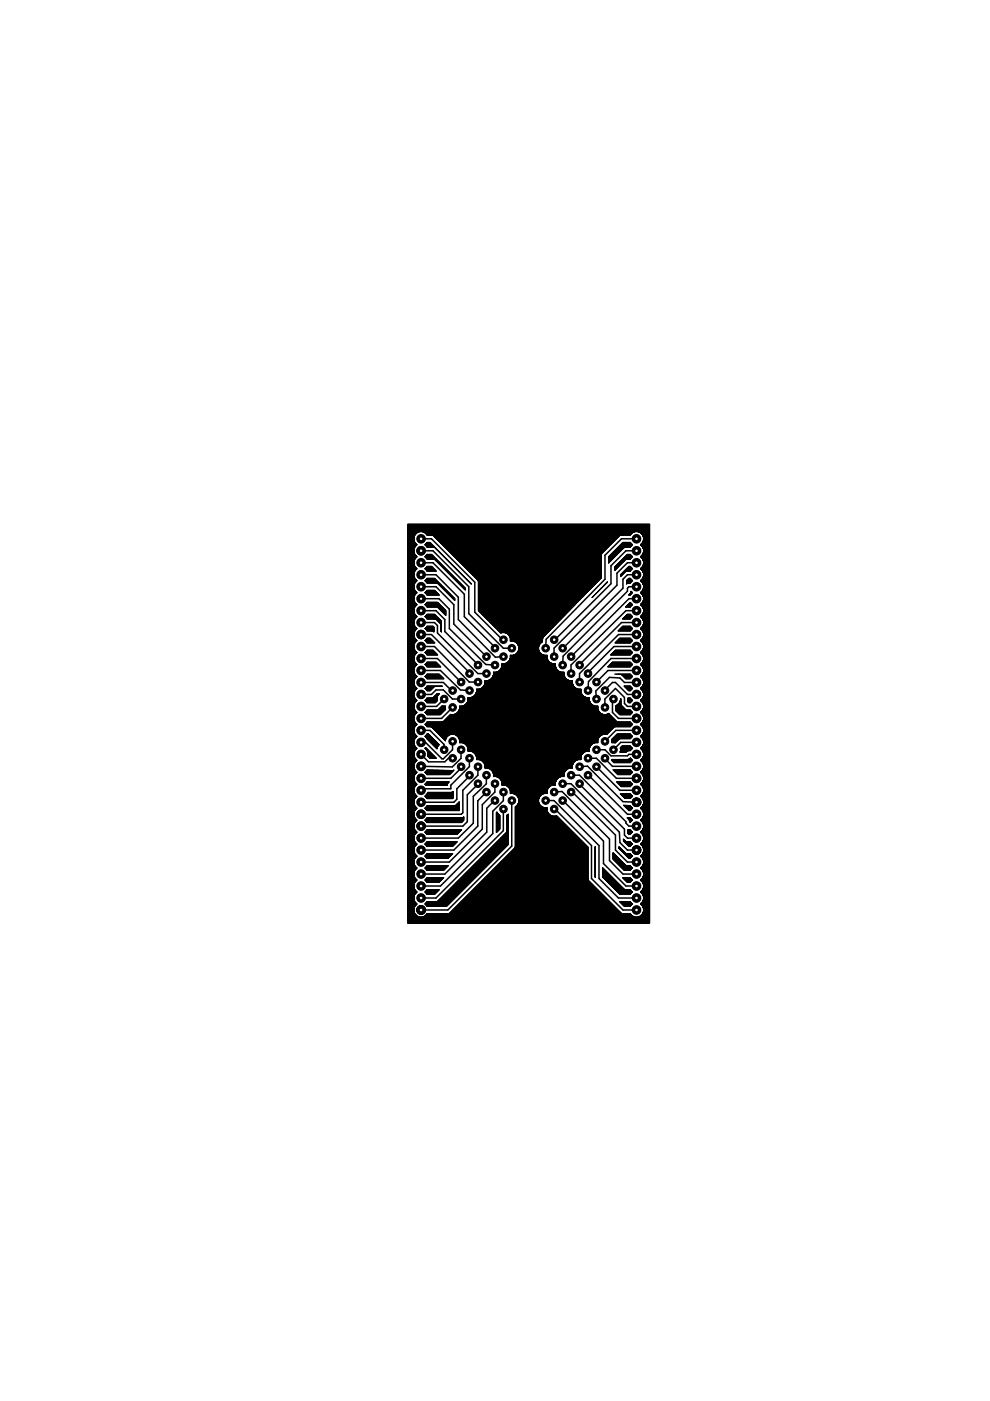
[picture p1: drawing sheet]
<svg xmlns="http://www.w3.org/2000/svg" width="210mm" height="297mm" viewBox="0 0 210 297" stroke-linecap="round" stroke-linejoin="round" font-family="sans-serif">
<g fill="none" stroke="#000" stroke-width=".32">
<path d="M89.3 114.2h2.2l9.2 9.2v6.4l5.8 5.8h.2M89.3 116.8h2.5l7.6 7.6v5.7l7.3 7.3h1.8M89.3 119.3h2.5l6.6 6.7v4.7l6.5 6.5v.2M134.9 114.2h-3.1l-3.5 3.5v5.1l-12.5 12.7-.1 1.9M134.9 116.8h-2.2l-3.2 3.2v3.8l-11.8 11.8h-.2M134.9 119.3h-1.9l-2.2 2.2v2.6l-13.3 13.3v1.8M89.3 121.9h3.1l4.8 4.7v4.8l7.8 7.9 1.7-.1M89.3 124.4h3.1l3.8 3.8v4.1l6.9 6.9M89.3 126.9h3.8l2.2 2.3v4.1l7.7 7.6 1.9 .1M89.3 129.5h3.1l1.9 1.9v2.5l7 7.1M89.3 132h2.8l.7 .6v1.6l8.5 8.6h1.8M89.3 134.5h2.2l8 8.1v.2"/>
<path d="M89.3 137.1h2.8l7.4 7.5h1.8M89.3 139.6h3.5l4.9 5M134.9 121.9h-1.9l-.9 .9v1.9l-12.8 12.7M134.9 124.4h-1.6l-.3 .3v.6l-13.6 13.8-.1 1.9M134.9 126.9h-1.6l-12.2 12.3M134.9 129.5h-2.2l-11.6 11.5v1.8M134.9 132h-3.1l-8.9 9M134.9 134.5h-3.8l-8.2 8.3v1.8M134.9 137.1h-4.7l-5.5 5.5v.2M134.9 139.6h-5.4l-4.7 4.9-.1 1.9M89.3 142.2h4.1l4.2 4.1 1.9 .1M89.3 144.7h4.7l1.7 1.7h.2"/>
<path d="M89.3 147.2h2.2l.9-.9h1.6l1.9 1.9h1.8M89.3 154.9h1.9l2.9 2.9v1.2M89.3 159.9l1.5 1.6h3.5l.8-.7h.8M94.1 148.2l-1.5 1.6h-3.3M95.9 150l-2.3 2.3h-4.3M95.9 157.2v1.8l-1.9 1.9h-.3l-3.5-3.5h-.9M97.7 144.6h.1M97.7 159v1.8l-1.8 1.8-6.6-.1M126.4 144.6h.1M126.4 159h1.9l1.2 1.3h3.5l.3-.4h1.6M128.2 146.4l1.7-1.7h.6l2.5 2.5h1.9M130 148.2l-.1 .2v2.6l1.2 1.3h3.8"/>
<path d="M134.9 149.8h-1.9l-.6-.7v-1.2l-1.9-1.9-2.3 2.2v1.8M134.9 142.2h-6l-2.4 2.4M134.9 144.7h-2.5l-1-1-2.2-.1-2.9 2.9 .1 1.7M134.9 154.9h-4.3l-2.4 2.3M134.9 157.4h-3.3l-1.6 1.6M97.7 162.6v.3l-2.1 2.1h-6.3M99.5 160.8v1.7l-3.9 4v.7h-6l-.3 .4M99.5 164.4v.2l-2.6 2.6v2.3l-.7 .6h-6.9M101.3 162.6v1.8l-3.2 3.2v4.7l-.3 .3h-8.5M101.3 166.2l-2.2 2.3v5.7l-1 1h-8.8M103.1 167.9l-1.8 1.9v5.4l-5.1 5h-6.9M103.1 164.4v1.8l-2.7 2.6v5.7l-3.2 3.2h-7.9"/>
<path d="M104.9 166.2v1.7l-2.6 2.7v5.2l-7 7h-6M104.9 169.7l-1.7 1.7v5l-8.9 8.9h-5M106.7 167.9v1.9l-2.2 2.2v4.7l-11.1 11.2h-4.1M106.7 171.5v4.6l-14.3 14.3h-3.1M108.5 169.7v9.7l-13.5 13.5h-5.7M115.7 169.7h1.8l9.5 9.6v7l4.1 4.1h3.8M117.5 167.9l1.6-.1 10.1 10.1v4.6l2.9 2.8h2.8M117.5 171.5h.2l7.7 7.8v7l6.7 6.6h2.8M119.3 166.2h1.8l10.2 10.2 .1 2.2 1.6 1.6h1.9M119.3 169.7l8.7 8.6v4.8l4.7 4.8h2.2M121.1 164.4h1.8l9.8 9.8v.3l.6 .7h1.6M121.1 167.9h.3l9.1 9.2v3.1l2.5 2.6h1.9"/>
<path d="M122.9 166.2l9.5 9.6v1.3l.6 .6h1.9M122.9 162.6l1.7-.2 7.5 7.6 2.8 .1M124.7 160.8h1.7l4.3 4.2h4.2M124.7 164.4l8.3 8.2h1.9M126.4 162.6h.1M126.5 162.6l4.9 5h3.5M128.2 160.8l1.7 1.7h5"/>
</g>
<g fill="none" stroke="#000" stroke-width=".21">
<path d="M86.5 115h1.5M86.5 117.5h1.4M86.5 111.1h51.2v84.6h-51.2zM86.5 120h1.4M86.5 119.9l1.4 .1M86.5 119.9h1.4M86.5 119.8h1.4M86.5 119.8h1.3M86.5 119.7h1.3M86.5 119.6h1.3M86.5 119.5h1.3M86.5 119.4h1.3"/>
<path d="M86.5 119.3h1.3M86.5 119.2h1.3M86.5 119.1h1.3M86.5 119h1.3M86.5 118.9h1.3M86.5 118.8h1.3M86.5 118.7h1.4M86.5 118h1.9M86.5 117.9l1.8 .1M86.5 117.9h1.8M86.5 117.8l1.7 .1M86.5 117.8h1.7"/>
<path d="M86.5 117.7l1.6 .1M86.5 117.7h1.6M86.5 117.6h1.5M86.5 117.4h1.4M86.5 117.3l1.4 .1M86.5 117.3h1.4M86.5 117.2l1.3 .1M86.5 117.2h1.3M86.5 117.1l1.3 .1M86.5 117.1h1.3M86.5 117h1.3M86.5 116.9h1.3"/>
<path d="M86.5 116.8h1.3M86.5 116.7h1.3M86.5 116.6h1.3M86.5 116.5h1.3M86.5 116.4h1.3M86.5 115.5h1.9M86.5 115.4l1.9 .1M86.5 115.4h1.8M86.5 115.3l1.8 .1M86.5 115.3h1.7M86.5 115.2l1.7 .1M86.5 115.2h1.6"/>
<path d="M86.5 115.1h1.6M86.5 115.1h1.5M86.5 115h1.4M86.5 114.9h1.4M86.5 114.8h1.4M86.5 114.7l1.4 .1M86.5 114.7h1.3M86.5 114.6l1.3 .1M86.5 114.6h1.3M86.5 114.5h1.3M86.5 114.4h1.3M86.5 114.3h1.3"/>
<path d="M86.5 114.2h1.3M86.5 114.1h1.3M86.5 114h1.3M86.5 113.9h1.3M86.5 112.7h51.2M86.5 112.6h51.2M86.5 112.5h51.2M86.5 112.4h51.2M86.5 112.3h51.2M86.5 112.2h51.2M86.5 112.1h51.2M86.5 112h51.2"/>
<path d="M86.5 111.9h51.2M86.5 111.8h51.2M86.5 111.7h51.2M86.5 111.6h51.2M86.5 111.5h51.2M86.5 111.4h51.2M86.5 111.3h51.2M86.5 111.2h51.2M87.8 113.9v.6M87.8 116.5v.6M87.8 119v.6M87.8 119.6l.2 .6"/>
<path d="M87.8 117.1l.2 .5M87.8 114.5l.2 .6M87.8 113.9h-1.3M87.8 116.4h-1.3M87.8 113.8l-1.3 .1M87.8 118.9h-1.3M87.8 116.3l-1.3 .1M87.8 113.8h-1.3M87.8 116.3h-1.3M87.8 113.7h-1.3M87.9 118.8h-1.4M87.9 116.2h-1.4"/>
<path d="M87.9 113.7h-1.4M87.9 113.6h-1.4M87.9 118.7h-1.4M87.9 116.1h-1.4M87.9 118.6h-1.4M87.9 113.5l-1.4 .1M87.9 116h-1.4M87.9 113.5h-1.4M88 118.5h-1.5M88 116h-1.5M88 113.4l-1.5 .1M88 118.5l-.2 .5"/>
<path d="M88 117.6l.4 .4M88 115.9l-.2 .6M88 115.1l.4 .4M88 113.4l-.2 .5M88 118.4l-1.5 .1M88 115.9h-1.5M88 113.4h-1.5M88 118.4h-1.5M88.1 115.8l-1.6 .1M88.1 113.3h-1.6M88.1 118.3l-1.6 .1M88.1 115.8h-1.6"/>
<path d="M88.1 118.3h-1.6M88.2 115.7l-1.7 .1M88.2 113.2h-1.7M88.2 118.2l-1.7 .1M88.2 115.7h-1.7M88.2 118.2h-1.7M88.3 115.6l-1.8 .1M88.3 113.1h-1.8M88.3 118.1l-1.8 .1M88.3 115.6h-1.8M88.3 118.1h-1.8M88.4 115.5l-1.9 .1"/>
<path d="M88.4 113h-1.9M88.4 118l-1.9 .1M88.4 118l-.4 .5M88.4 115.5l-.4 .4M88.4 113l-.4 .4M88.4 112.9l-1.9 .1M88.6 112.9h-2.1M88.7 112.8l-2.2 .1M88.8 112.8h-2.3M89 112.7l-.6 .3M89.6 112.7l.5 .3 .4 .4M89.7 112.8h44.8"/>
<path d="M89.8 112.8h44.6M89.9 112.9h44.4M90.1 112.9h44M90.1 115.5l.4 .4M90.1 118l.5-.5h.9l7.1 7.2M90.1 118l.4 .5M90.1 118l1.9 .1M90.1 115.5h1.6M90.1 118h1.8M90.1 115.5l1.6 .1M90.1 115.5h1.5M90.1 113h44"/>
<path d="M90.1 118.1h2M90.2 118h1.7M90.2 118.1l1.9 .1M90.2 115.6h1.6M90.2 115.4h1.4M90.2 113.1h43.8M90.2 117.9h1.6M90.2 115.6l1.6 .1M90.2 115.4h1.3M90.3 118.2h1.9M90.3 117.9h1.5M90.3 118.2l1.9 .1"/>
<path d="M90.3 115.7h1.6M90.3 115.3h1.2M90.3 113.2h43.6M90.3 117.8h1.4M90.3 115.7l1.6 .1M90.3 115.3h1.1M90.4 118.3h1.9M90.4 117.8h1.3M90.4 118.3l1.9 .1M90.4 115.8h1.6M90.4 115.2h1M90.4 113.3h43.4"/>
<path d="M90.4 117.7h1.2M90.4 115.8l1.7 .1M90.4 115.1h.9M90.5 118.4h1.9M90.5 117.6h1.1M90.5 118.4l1.9 .1M90.5 115.9h1.6M90.5 115.1h.7M90.5 113.4h43.2M90.5 115.1l-.4 .4M90.5 115.9l1.7 .1M90.5 118.5l2 .1"/>
<path d="M90.5 117.6h1M90.5 116h1.7M90.6 118.5h1.9M91.2 115l8.7 8.8M91.2 115l-.7 .1M91.6 113.5l.3 .1M91.8 113.5h39.7M91.9 113.6l.2 .2M91.9 113.6h39.4M91.9 116l.3 .1M91.9 118.6l.3 .1M92 113.7h39.2"/>
<path d="M92.1 113.7h39.1M92.1 116.1h.2M92.1 113.8l9.2 9.2 .1 .3M92.1 118.6h.5M92.1 113.8h39M92.2 113.8h38.9M92.2 116.1l.3 .3M92.2 118.7l.2 .2M92.2 118.7h.4M92.2 116.1h.1M92.2 113.9h38.8M92.3 116.2h.1"/>
<path d="M92.3 113.9h38.7M92.3 118.7h.4M92.3 118.8h.5M92.3 114h38.6M92.4 116.3h.1M92.4 114h38.5M92.4 118.8l.4 .1M92.4 118.9l6.2 6.2M92.4 118.9h.5M92.4 114.1h38.4M92.5 116.4h.1M92.5 114.2h38.3"/>
<path d="M92.5 118.9l.4 .1M92.5 119h.5M92.5 116.4l.1 .1M92.5 114.2h38.2M92.6 116.5h.1M92.6 114.3h38.1M92.6 119l.4 .1M92.6 119.1h.5M92.6 116.5l.2 .1M92.6 114.3h38M92.7 114.4h37.9M92.7 119.1l.4 .1"/>
<path d="M92.7 116.6h.1M92.8 119.2h.4M92.8 116.6l.1 .1M92.8 114.4h37.7M92.8 114.5h37.7M92.8 119.3h.4M92.8 116.7h.1M92.9 119.3h.4M92.9 116.8h.1M92.9 114.5h37.5M92.9 114.6h37.4M92.9 119.4h.4"/>
<path d="M93 119.4h.4M93 116.9h.1M93 114.6h37.3M93 114.7h37.2M93 119.5h.4M93.1 119.5h.4M93.1 117h.1M93.1 114.7h37.1M93.1 114.8h37M93.1 119.6h.4M93.1 117l.1 .1M93.2 119.6l.4 .1"/>
<path d="M93.2 117.1h.1M93.2 114.9h36.9M93.2 114.9h36.8M93.2 119.7h.4M93.2 117.1l.1 .1M93.3 119.7l.4 .1M93.3 117.2h.1M93.3 115h36.7M93.3 115h36.6M93.3 119.8h.4M93.3 117.2l.1 .1M93.4 119.8l.4 .1"/>
<path d="M93.4 117.3h.1M93.4 115.1h36.5M93.4 115.1h36.4M93.5 119.9h.4M93.5 117.3v.1M93.5 119.9l.4 .1M93.5 117.4h.1M93.5 115.2h36.3M93.5 115.2h36.2M93.6 120h.4M93.6 117.5h.1M93.6 115.3h36"/>
<path d="M93.7 117.6h.1M93.7 115.4h35.8M93.8 117.7h.1M93.8 117.7l.1 .1M93.8 115.5h35.6M93.9 115.5h35.5M93.9 117.8h.1M93.9 117.8l.1 .1M93.9 115.6h35.4M94 115.6h35.3M94 117.9h.1M94 117.9l.1 .1"/>
<path d="M94 115.7h35.2M94.1 115.7h35.1M94.1 118h.1M94.1 118l.1 .1M94.1 115.8h35M94.2 115.8h34.9M94.2 118.1h.1M94.2 118.1l.1 .1M94.2 115.9h34.8M94.3 116h34.7M94.3 118.2h.1M94.3 116h34.6"/>
<path d="M94.3 118.2l.1 .1M94.4 116.1h34.5M94.4 118.3h.1M94.4 118.3l.2 .1M94.4 116.1h34.4M94.5 116.2h34.3M94.5 118.4h.1M94.6 118.4l.1 .1M94.6 116.2h34.1M94.6 116.3h34.1M94.6 118.5h.1M94.7 118.6h.1"/>
<path d="M94.7 116.3h33.9M94.7 116.4h33.8M94.8 118.7h.1M94.8 116.4h33.7M94.8 116.5h33.6M94.9 118.8h.1M94.9 116.5h33.5M94.9 118.8l.1 .1M94.9 116.6h33.4M95 118.9h.1M95 116.6h33.3M95 118.9l.1 .1"/>
<path d="M95 116.7h33.2M95.1 119h.1M95.1 116.8h33.1M95.1 119l.1 .1M95.1 116.8h33M95.2 119.1h.1M95.2 116.9h32.9M95.2 119.1l.1 .1M95.2 116.9h32.8M95.3 119.2h.1M95.3 117h32.7M95.4 119.3h.1"/>
<path d="M95.4 117h32.5M95.4 117.1h32.4M95.5 119.4h.1M95.5 117.1h32.3M95.5 117.2h32.2M95.6 119.5h.1M95.6 117.2h32.1M95.6 117.3h32M95.7 119.6h.1M95.7 117.3h31.9M95.7 119.6l.1 .1M95.7 117.4h31.9"/>
<path d="M95.8 119.7h.1M95.8 117.5h31.8M95.8 119.7l.1 .1M95.9 119.8h.1M95.9 117.6h31.6M95.9 119.8l.1 .1M96 119.9h.1M96 117.7h31.5M96 119.9l.1 .1M96.1 120h.1M96.1 117.8h31.4M96.2 117.9h31.3"/>
<path d="M96.3 118h31.2M96.4 118h31.1M96.4 118.1h31.1M96.5 118.1h31M96.5 118.2h31M96.6 118.2h30.9M96.6 118.3h30.9M96.7 118.3h30.8M96.7 118.4h30.8M96.8 118.4h30.7M96.8 118.5h30.7M96.9 118.6h30.6"/>
<path d="M97 118.7h30.5M97.1 118.8h30.4M97.2 118.8h30.3M97.2 118.9h30.3M97.3 118.9h30.2M97.3 119h30.2M97.4 119h30.1M97.4 119.1h30.1M97.5 119.1h30M97.5 119.2h30M97.6 119.3h29.9M97.7 119.4h29.8"/>
<path d="M97.8 119.5h29.7M97.9 119.6h29.6M98 119.7h29.5M98.1 119.8h29.4M98.2 119.9h29.3M98.3 119.9h29.2M98.3 120h29.2M127.5 117.6v4.9M127.6 117.3l-.1 .3M129 118v1.4M129 119.4h.1M129.1 119.3h-.1"/>
<path d="M129.2 119.3h-.2M129.2 119.2h-.2M129.3 119.1l-.3 .1M129.3 119.1h-.3M129.4 119l-.4 .1M129.4 119h-.4M129.5 118.9l-.5 .1M129.5 118.9h-.5M129.6 118.8l-.6 .1M129.6 118.8h-.6M129.7 118.7h-.7M129.8 118.7h-.8"/>
<path d="M129.8 118.6h-.8M129.9 118.6h-.9M129.9 118.5h-.9M130 118.4l-1 .1M130 118.4h-1M130.1 118.3l-1.1 .1M130.1 118.3h-1.1M130.2 118.2l-1.2 .1M130.2 118.2h-1.2M130.3 118.1l-1.3 .1M130.3 118.1h-1.3M130.4 118l-1.4 .1"/>
<path d="M130.4 118h-1.3M130.5 117.9l-1.4 .1M130.5 117.9h-1.3M130.6 117.8l-1.4 .1M130.6 117.8h-1.3M130.7 117.7l-1.4 .1M130.7 117.7h-1.3M130.8 117.6h-1.4M130.9 117.6h-1.4M130.9 117.5h-1.4M131 117.5h-1.4M131 117.4h-1.4"/>
<path d="M131.1 117.3l-1.4 .1M131.1 116h2.5M131.1 113.8l-3.5 3.5M131.1 117.3h-1.3M131.2 117.2l-1.4 .1M131.2 117.2h-1.3M131.3 120h-.7M131.3 117.1l-1.4 .1M131.3 113.6l-.2 .2M131.3 119.9l-.7 .1M131.3 117.1h-1.3M131.4 119.9h-.7"/>
<path d="M131.4 117l-1.4 .1M131.4 119.8l-.7 .1M131.4 117h-1.3M131.5 119.8h-.7M131.5 116.9h-1.4M131.6 119.7l-.8 .1M131.6 116.9h-1.4M131.6 115.5h2.5M131.6 119.7h-.7M131.6 116.8h-1.4M131.6 113.5l-.3 .1M131.7 119.6l-.8 .1"/>
<path d="M131.7 116.8h-1.4M131.7 115.4h2.3M131.7 119.6h-.7M131.7 116.7h-1.4M131.8 119.5h-.8M131.8 116.6l-1.4 .1M131.8 115.3h2.1M131.8 119.5h-.7M131.8 116.6h-1.3M131.9 119.4h-.8M131.9 116.5l-1.4 .1M131.9 115.2h1.9"/>
<path d="M131.9 119.4h-.7M131.9 116.5h-1.3M131.9 115.1h1.9M132 119.3h-.8M132 116.4l-1.4 .1M132 115.1h1.7M132 119.3h-.7M132 115l1.7 .1M132 118.5h1.6M132 116.4h-1.3M132.1 115l-3.1 3M132.1 119.2h-.8"/>
<path d="M132.1 116.3l-1.4 .1M132.1 119.1l-.7 .1M132.1 116.3h-1.3M132.2 119.1h-.8M132.2 116.2h-1.4M132.2 119l-.7 .1M132.2 116.2h-1.3M132.3 116.1l-3.3 3.3M132.3 119h-.7M132.3 116.1h-1.4M132.3 118.9l-.7 .1M132.4 118.9h.1"/>
<path d="M132.4 118.9h-.7M132.4 118.8l-.7 .1M132.4 116.1h-1.4M132.5 118.8h-.7M132.5 118.7h-.7M132.6 116l-.3 .1M132.6 118h1.5M132.6 118.7l-2.3 2.3M132.6 118.7h-.7M132.6 118h1.4M132.7 117.9h1.3M132.7 118.6h-.8"/>
<path d="M132.7 117.9h1.2M132.8 117.8h1.1M132.8 117.8h1M132.9 118.6l-.3 .1M132.9 117.7h.9M132.9 117.6h.8M133 117.6h.6M133.7 115.9l-2.7 .1M133.7 118.5l-1.7 .1M133.7 115.1l.4 .4M133.7 118.5h-1.6M133.7 115.9h-2.6"/>
<path d="M133.7 118.4h-1.6M133.8 115.8l-2.6 .1M133.8 118.3l-1.6 .1M133.8 115.8h-2.5M133.8 118.3h-1.6M133.9 115.7l-2.6 .1M133.9 118.2l-1.6 .1M133.9 115.7h-2.5M133.9 118.2h-1.5M134 115.6l-2.6 .1M134 118.1l-1.6 .1M134 115.6h-2.5"/>
<path d="M134 118.1h-1.5M134.1 115.5l-2.6 .1M134.1 118l-.5-.5h-.6l-2.7 2.8M134.1 115.5l-.4 .4M134.1 113l-.4 .4M134.1 118l-.4 .5M134.1 118l-1.6 .1M134.6 112.7l-.5 .3M135.2 112.7l.6 .3 .4 .4M135.4 112.8h2.3M135.5 112.8h2.2M135.6 112.9h2.1"/>
<path d="M135.8 112.9h1.9M135.8 115.5l.4 .4M135.8 118l.4 .5M135.8 118h1.9M135.8 115.5h1.9M135.8 113h1.9M135.8 118.1h1.9M135.9 118h1.8M135.9 118.1h1.8M135.9 115.6h1.8M135.9 115.4h1.8M135.9 113.1h1.8"/>
<path d="M135.9 117.9h1.8M136 118.2h1.7M136 117.9h1.7M136 115.7h1.7M136 115.3h1.7M136 113.2h1.7M136 117.8h1.7M136.1 118.3h1.6M136.1 117.8h1.6M136.1 115.8h1.6M136.1 115.2h1.6M136.1 113.3h1.6"/>
<path d="M136.1 117.7h1.6M136.1 115.1h1.6M136.2 118.4h1.5M136.2 117.6h1.5M136.2 115.1l-.4 .4M136.2 113.4l.2 .5M136.2 115.9l.2 .6M136.2 118.5l.2 .5M136.2 115.9h1.5M136.2 115.1h1.5M136.2 113.4h1.5M136.2 115h1.5"/>
<path d="M136.2 118.5h1.5M136.2 116h1.5M136.2 117.5h1.5M136.2 118.6h1.5M136.2 113.5h1.5M136.3 120h1.4M136.3 118.6h1.4M136.3 117.5h1.4M136.3 116.1h1.4M136.3 114.9h1.4M136.3 113.5h1.4M136.3 119.9h1.4"/>
<path d="M136.3 118.7h1.4M136.3 117.4h1.4M136.3 113.6h1.4M136.3 117.3h1.4M136.3 116.2h1.4M136.3 114.8h1.4M136.3 119.8h1.4M136.3 118.8h1.4M136.3 113.7h1.4M136.4 119.8h1.3M136.4 118.8h1.3M136.4 117.2h1.3"/>
<path d="M136.4 116.3h1.3M136.4 114.7h1.3M136.4 113.7h1.3M136.4 119.7h1.3M136.4 118.9h1.3M136.4 113.8h1.3M136.4 117.1h1.3M136.4 116.4h1.3M136.4 114.6h1.3M136.4 119.6h1.3M136.4 119h1.3M136.4 113.9h1.3"/>
<path d="M136.4 119.6l-.2 .6-.4 .4M136.4 117.1l-.2 .5-.4 .4M136.4 113.9v.6M136.4 116.5v.6M136.4 119v.6M136.4 114.5l-.2 .6M136.4 119.5h1.3M136.4 119.4h1.3M136.4 119.3h1.3M136.4 119.2h1.3M136.4 119.1h1.3M136.4 117h1.3"/>
<path d="M136.4 116.9h1.3M136.4 116.8h1.3M136.4 116.7h1.3M136.4 116.6h1.3M136.4 116.5h1.3M136.4 114.5h1.3M136.4 114.4h1.3M136.4 114.3h1.3M136.4 114.2h1.3M136.4 114.1h1.3M136.4 114h1.3M137.7 112.7l-51.2 .1"/>
<path d="M86.5 125.1h1.4M86.5 127.7h1.4M86.5 132.8h1.5M86.5 133.8h1.4M86.5 135.3h1.5M86.5 137.8h1.4M86.5 130.2l1.5 .1M86.5 131.2h1.4M86.5 122.6h1.4M86.5 120l1.4 .1M86.5 140h1.3M86.5 139.9l1.3 .1"/>
<path d="M86.5 139.9h1.3M86.5 139.8h1.3M86.5 139.7h1.3M86.5 139.6h1.3M86.5 139.5h1.3M86.5 139.4h1.3M86.5 139.3h1.3M86.5 138.3h1.9M86.5 138.3h1.8M86.5 138.2l1.8 .1M86.5 138.2h1.7M86.5 138.1l1.7 .1"/>
<path d="M86.5 138.1h1.6M86.5 138h1.6M86.5 138h1.5M86.5 137.9h1.5M86.5 137.7h1.4M86.5 137.6l1.4 .1M86.5 137.6h1.4M86.5 137.5l1.3 .1M86.5 137.5h1.3M86.5 137.4h1.3M86.5 137.3h1.3M86.5 137.2h1.3"/>
<path d="M86.5 137.1h1.3M86.5 137h1.3M86.5 136.9h1.3M86.5 136.8h1.3M86.5 135.8h1.9M86.5 135.7l1.8 .1M86.5 135.7h1.8M86.5 135.6l1.7 .1M86.5 135.6h1.7M86.5 135.5l1.6 .1M86.5 135.5h1.6M86.5 135.4h1.5"/>
<path d="M86.5 135.3h1.4M86.5 135.2h1.4M86.5 135.1h1.4M86.5 135h1.3M86.5 134.9h1.3M86.5 134.8h1.3M86.5 134.7h1.3M86.5 134.6h1.3M86.5 134.5h1.3M86.5 134.4h1.3M86.5 134.3h1.3M86.5 134.2h1.3"/>
<path d="M86.5 133.9h1.4M86.5 133.2l1.9 .1M86.5 133.2h1.8M86.5 133.1l1.8 .1M86.5 133.1h1.7M86.5 133l1.7 .1M86.5 133h1.6M86.5 132.9h1.6M86.5 132.9h1.5M86.5 132.7h1.4M86.5 132.6h1.4M86.5 132.5l1.4 .1"/>
<path d="M86.5 132.5h1.3M86.5 132.4l1.3 .1M86.5 132.4h1.3M86.5 132.3h1.3M86.5 132.2h1.3M86.5 132.1h1.3M86.5 132h1.3M86.5 131.9h1.3M86.5 131.8h1.3M86.5 131.7h1.3M86.5 131.4h1.4M86.5 131.3h1.4"/>
<path d="M86.5 130.7h1.9M86.5 130.6l1.8 .1M86.5 130.6h1.8M86.5 130.5l1.7 .1M86.5 130.5h1.7M86.5 130.4l1.6 .1M86.5 130.4h1.6M86.5 130.3l1.5 .1M86.5 130.3h1.5M86.5 130.2h1.4M86.5 130.1l1.4 .1M86.5 130.1h1.4"/>
<path d="M86.5 130h1.4M86.5 130h1.3M86.5 129.9h1.3M86.5 129.8h1.3M86.5 129.7h1.3M86.5 129.6h1.3M86.5 129.5h1.3M86.5 129.4h1.3M86.5 129.3h1.3M86.5 129.2h1.3M86.5 128.9h1.3M86.5 128.9h1.4"/>
<path d="M86.5 128.8h1.4M86.5 128.7h1.4M86.5 128.6h1.5M86.5 128.1l1.9 .1M86.5 128.1h1.8M86.5 128l1.8 .1M86.5 128h1.7M86.5 127.9l1.7 .1M86.5 127.9h1.6M86.5 127.8l1.6 .1M86.5 127.8h1.5M86.5 127.7l1.5 .1"/>
<path d="M86.5 127.6h1.4M86.5 127.5h1.4M86.5 127.4h1.3M86.5 127.3h1.3M86.5 127.2h1.3M86.5 127.1h1.3M86.5 127h1.3M86.5 126.9h1.3M86.5 126.8h1.3M86.5 126.7h1.3M86.5 126.6h1.3M86.5 126.5h1.3"/>
<path d="M86.5 126.4h1.3M86.5 126.3h1.4M86.5 126.2h1.4M86.5 126.1h1.5M86.5 125.6h1.9M86.5 125.6h1.8M86.5 125.5h1.8M86.5 125.5h1.7M86.5 125.4h1.7M86.5 125.3l1.6 .1M86.5 125.3h1.6M86.5 125.2l1.5 .1"/>
<path d="M86.5 125.2h1.5M86.5 125h1.4M86.5 124.9h1.4M86.5 124.9h1.3M86.5 124.8h1.3M86.5 124.7h1.3M86.5 124.6h1.3M86.5 124.5h1.3M86.5 124.4h1.3M86.5 124.3h1.3M86.5 124.2h1.3M86.5 124.1h1.3"/>
<path d="M86.5 124h1.3M86.5 123.9h1.3M86.5 123.8h1.4M86.5 123.7h1.4M86.5 123.5h1.5M86.5 123.1h1.9M86.5 123h1.8M86.5 122.9h1.7M86.5 122.8h1.6M86.5 122.7l1.6 .1M86.5 122.7h1.5M86.5 122.6h1.5"/>
<path d="M86.5 122.5h1.4M86.5 122.4h1.4M86.5 122.3h1.3M86.5 122.2h1.3M86.5 122.1h1.3M86.5 122h1.3M86.5 121.9h1.3M86.5 121.8h1.3M86.5 121.7h1.3M86.5 121.6h1.3M86.5 121.5h1.3M86.5 121.4h1.3"/>
<path d="M86.5 121.3h1.4M86.5 121.2h1.4M86.5 120.5h1.9M86.5 120.5h1.8M86.5 120.4h1.8M86.5 120.4h1.7M86.5 120.3h1.7M86.5 120.2l1.6 .1M86.5 120.2h1.6M86.5 120.1l1.5 .1M86.5 120.1h1.5M87.8 121.6v.6"/>
<path d="M87.8 124.1v.6M87.8 126.6v.6M87.8 129.2v.6M87.8 131.7v.6M87.8 134.2v.7M87.8 136.8v.6M87.8 139.3v.6M87.8 139.9l.2 .6M87.8 137.4l.2 .5M87.8 134.9l.2 .5M87.8 132.3l.2 .6 .4 .4M87.8 129.8l.2 .5 .4 .4"/>
<path d="M87.8 127.2l.2 .6M87.8 124.7l.2 .5M87.8 122.2l.2 .5M87.8 139.3h-1.3M87.8 136.7l-1.3 .1M87.8 134.2h-1.3M87.8 131.7h-1.3M87.8 129.1h-1.3M87.8 126.6h-1.3M87.8 124l-1.3 .1M87.8 134.1l-1.3 .1M87.8 139.2l-1.3 .1"/>
<path d="M87.8 136.7h-1.3M87.8 131.6h-1.3M87.8 139.2h-1.3M87.8 136.6l-1.3 .1M87.8 134.1h-1.3M87.8 129h-1.3M87.8 126.4l-1.3 .1M87.8 121.4h-1.3M87.8 139.1h-1.3M87.8 136.6h-1.3M87.8 134l-1.3 .1M87.8 131.5h-1.3"/>
<path d="M87.9 139.1h-1.4M87.9 136.5h-1.4M87.9 134h-1.4M87.9 121.3h-1.4M87.9 139h-1.4M87.9 133.9l-1.4 .1M87.9 131.4h-1.4M87.9 136.4l-1.4 .1M87.9 121.2h-1.4M87.9 138.9h-1.4M87.9 136.4h-1.4M87.9 133.8l-1.4 .1"/>
<path d="M87.9 131.3h-1.4M87.9 136.3l-1.4 .1M87.9 121.1h-1.4M88 126.1l-1.5 .1M88 128.7h-1.5M88 123.6h-1.5M88 138.8h-1.5M88 136.3h-1.5M88 133.7l-1.5 .1M88 131.2h-1.5M88 121.1h-1.5M88 138.8l-.2 .5"/>
<path d="M88 137.9l.4 .4M88 136.2l-.2 .6M88 135.4l.4 .4M88 133.7l-.2 .5M88 131.1l-.2 .6M88 127.8l.4 .4M88 126.1l-.2 .5M88 125.2l.4 .5M88 123.5l-.2 .6M88 122.7l.4 .4M88 121l-.2 .6M88 120.2l.4 .4"/>
<path d="M88 121h-1.5M88 138.7l-1.5 .1M88 136.2h-1.5M88 133.7h-1.5M88 131.1h-1.5M88 128.6h-1.5M88 126l-1.5 .1M88 123.5h-1.5M88 120.9l-1.5 .1M88.1 138.7h-1.6M88.1 136.2h-1.6M88.1 133.6h-1.6"/>
<path d="M88.1 131.1h-1.6M88.1 128.5h-1.6M88.1 126h-1.6M88.1 123.4l-1.6 .1M88.1 120.9h-1.6M88.1 138.6l-1.6 .1M88.1 136.1h-1.6M88.1 131h-1.6M88.1 125.9l-1.6 .1M88.1 123.4h-1.6M88.1 120.8l-1.6 .1M88.2 138.6h-1.7"/>
<path d="M88.2 136.1h-1.7M88.2 133.5h-1.7M88.2 131h-1.7M88.2 128.4h-1.7M88.2 125.9h-1.7M88.2 123.3l-1.7 .1M88.2 120.8h-1.7M88.2 138.5l-1.7 .1M88.2 136h-1.7M88.2 130.9h-1.7M88.2 125.8l-1.7 .1M88.2 123.3h-1.7"/>
<path d="M88.2 120.7l-1.7 .1M88.3 138.5h-1.8M88.3 136h-1.8M88.3 133.4h-1.8M88.3 130.9h-1.8M88.3 128.3h-1.8M88.3 125.8h-1.8M88.3 123.2l-1.8 .1M88.3 120.7h-1.8M88.3 135.9h-1.8M88.3 138.4l-1.8 .1M88.3 133.3l-1.8 .1"/>
<path d="M88.3 130.8h-1.8M88.3 128.2l-1.8 .1M88.3 125.7l-1.8 .1M88.3 123.2h-1.8M88.3 120.6h-1.8M88.4 138.4h-1.9M88.4 135.8l-1.9 .1M88.4 133.3h-1.9M88.4 130.7l-1.9 .1M88.4 128.2h-1.9M88.4 125.7h-1.9M88.4 123.1h-1.9"/>
<path d="M88.4 120.6h-1.9M88.4 138.3l-.4 .5M88.4 135.8l-.4 .4M88.4 133.3l-.4 .4M88.4 130.7l-.4 .4M88.4 128.2l-.4 .4-.2 .6M88.4 125.7l-.4 .4M88.4 123.1l-.4 .4M88.4 120.6l-.4 .4M90.1 125.7l.5-.5h1.5l1 1-2.6-.1M90.1 125.7l.4 .4M90.1 128.2l.5-.5h2.2l1.7 1.8"/>
<path d="M90.1 128.2l.5 .5h3.2M90.1 133.3l.4 .4M90.1 135.8l.4 .4M90.1 138.3l.4 .5M90.1 130.7l.5-.5h1.5l1.5 1.5M90.1 130.7l.4 .4M90.1 123.1l.5-.5h1.5l4.3 4.3M90.1 123.1l.4 .4M90.1 120.6l.5-.5h.9l1 1-2-.1M90.1 120.6l.4 .4M90.1 138.3l2.2 .1M90.1 135.8h1.6"/>
<path d="M90.1 133.3h1.9M90.1 130.7h2.5M90.1 128.2h3.2M90.1 128.2h3.1M90.1 125.7h2.5M90.1 125.6h2.5M90.1 123.1h2.5M90.1 120.6h1.9M90.1 130.7l2.6 .1M90.1 120.5h1.8M90.1 138.4h2.3M90.1 138.3h2.1"/>
<path d="M90.1 135.8l1.6 .1M90.1 135.8h1.5M90.1 133.2h1.9M90.1 128.2l3.2 .1M90.1 125.7l2.6 .1M90.1 123.2h2.6M90.1 120.6h2M90.2 128.1h3M90.2 125.6h2.3M90.2 123h2.3M90.2 120.5h1.7M90.2 135.9h1.6"/>
<path d="M90.2 138.4l2.2 .1M90.2 138.3h2M90.2 135.7h1.4M90.2 133.3h1.8M90.2 130.8h2.5M90.2 120.7h1.9M90.2 133.2h1.8M90.2 130.6h2.3M90.2 128.3h3.2M90.2 128.1h2.9M90.2 125.8h2.6M90.2 125.5h2.3"/>
<path d="M90.2 123.2l2.6 .1M90.2 133.4h1.8M90.2 130.9h2.6M90.2 120.4h1.6M90.3 138.5h2.2M90.3 138.2h1.8M90.3 136h1.5M90.3 135.7h1.2M90.3 133.1h1.7M90.3 130.6h2.2M90.3 128.4h3.2M90.3 125.8l2.5 .1"/>
<path d="M90.3 123.3h2.5M90.3 120.7l1.9 .1M90.3 128h2.8M90.3 125.5h2.1M90.3 122.9h2.1M90.3 120.4h1.5M90.3 138.5l2.2 .1M90.3 136h1.6M90.3 135.6h1.2M90.3 133.5h1.7M90.3 130.9h2.5M90.3 120.8h1.9"/>
<path d="M90.3 130.5h2.1M90.3 128h2.7M90.3 125.9h2.6M90.3 125.4h2.1M90.3 123.3l2.6 .1M90.3 131h2.6M90.3 120.3h1.4M90.4 138.6h2.2M90.4 138.1h1.6M90.4 136.1h1.5M90.4 135.6h1M90.4 133h1.6"/>
<path d="M90.4 130.5h2M90.4 128.5h3.2M90.4 125.9l2.5 .1M90.4 123.4h2.5M90.4 120.8l1.9 .1M90.4 127.9h2.6M90.4 125.4h1.9M90.4 122.8h1.9M90.4 120.3h1.3M90.4 120.9h1.9M90.4 138.6l2.2 .1M90.4 138h1.6"/>
<path d="M90.4 136.1h1.6M90.4 135.5h1M90.4 133.6h1.6M90.4 131h2.5M90.4 132.9h1.6M90.4 130.4h1.9M90.4 127.9h2.5M90.4 126h2.6M90.4 125.3h1.9M90.4 123.4l2.6 .1M90.4 131.1h2.6M90.4 120.2h1.2"/>
<path d="M90.5 138.7h2.2M90.5 138h1.4M90.5 136.2h1.6M90.5 135.4h.8M90.5 132.9h1.4M90.5 130.4h1.7M90.5 128.6h3.2M90.5 126l2.5 .1M90.5 123.5h2.5M90.5 120.9l1.9 .1M90.5 127.8h2.4M90.5 125.3h1.7"/>
<path d="M90.5 122.7h1.7M90.5 120.2h1.1M90.5 138.7l2.2 .1M90.5 137.9h1.4M90.5 133.7h1.5M90.5 131.1h2.5M90.5 121h1.9M90.5 133.7l1.5 .1M90.5 135.4l-.4 .4M90.5 137.9l1.3-.1 1 1.1-2.3-.1M90.5 137.9l-.4 .4M90.5 131.1l2.6 .2"/>
<path d="M90.5 123.5l2.6 .1M90.5 138.8h2.3M90.5 136.3h1.7M90.5 132.8h1.4M90.5 131.2h2.6M90.5 130.3h1.7M90.5 128.6l3.2 .1M90.5 127.7l2.3 .1M90.5 126.1h2.6M90.5 125.2h1.7M90.5 120.1h1M90.6 137.9h1.2"/>
<path d="M90.6 121.1h1.9M91.2 135.3l1 1-1.7-.1M91.2 135.3l-.7 .1M91.7 133.8h.3M91.9 133.9h.1M92 136.3h.1M92 132.9l-.2-.1h-1.2l-.5 .5M92 132.9v1.1l-.4-.2M92.3 131.2l1.2 1.3M92.4 131.3h.8M92.5 131.3l.7 .1M92.6 131.4h.7"/>
<path d="M92.6 128.7l.3 .1 1.6 1.7v-1M92.6 123.6l.3 .1 3.5 3.6M92.6 131.4l.7 .1M92.7 131.5h.7M92.7 128.7l1.1 .1M92.7 123.7h.5M92.7 131.6h.8M92.8 123.7h.4M92.8 131.6h.7M92.8 128.8h1.1M92.8 131.7h.8M92.9 131.7h.7"/>
<path d="M92.9 128.8l1 .1M92.9 123.8h.4M92.9 128.9h1.1M92.9 131.8h.7M93 131.8h.6M93 128.9l1 .1M93 123.9h.4M93 129h1.1M93 123.9l.5 .1M93 131.9h.6M93.1 131.9h.5M93.1 129.1h1"/>
<path d="M93.1 124h.4M93.1 124l.5 .1M93.2 132h.4M93.2 129.1h1M93.2 129.2h1.1M93.2 124.1h.4M93.2 124.1l.5 .1M93.3 132.1h.3M93.3 129.2h1M93.3 129.3h1.1M93.3 124.2h.4M93.3 124.2l.5 .1"/>
<path d="M93.4 132.2h.2M93.4 129.3h1M93.4 129.4h1.1M93.4 124.3h.4M93.4 132.3h.2M93.5 132.3h.1M93.5 124.3l.4 .1M93.5 132.4h.1M93.5 129.4l1 .1M93.5 132.8h.1M93.5 133.8h.1M93.5 132.5v1.4"/>
<path d="M93.5 133.9h.1M93.5 133.7h.1M93.5 133.6h.1M93.5 133.5h.1M93.5 133.4h.1M93.5 133.3h.1M93.5 133.2h.1M93.5 133.1h.1M93.5 133h.1M93.5 132.9h.1M93.5 132.7h.1M93.5 132.6h.1"/>
<path d="M93.5 132.5h.1M93.5 129.5h1M93.5 124.4h.4M93.6 124.4l.4 .1M93.6 131.7l-.1 2.2M93.6 129.5h.9M93.6 120l.4 .1M93.6 129.6h.9M93.6 124.5h.4M93.7 124.5l.4 .1M93.7 120.1h.4M93.7 129.6h.8"/>
<path d="M93.7 120.1l.4 .1M93.7 129.7h.8M93.7 124.6h.4M93.8 124.7h.4M93.8 120.2h.4M93.8 129.8h.7M93.8 120.2l.4 .1M93.9 124.8h.4M93.9 120.3h.4M93.9 129.9h.6M93.9 120.4h.4M94 124.9h.4"/>
<path d="M94 120.4h.4M94 130h.5M94 120.5h.4M94.1 125h.4M94.1 120.5h.4M94.1 130.1h.4M94.1 120.6h.5M94.1 125l.5 .1M94.2 125.1h.4M94.2 120.6h.4M94.2 130.2h.3M94.2 120.7h.5"/>
<path d="M94.3 125.1l.4 .1M94.3 130.2h.2M94.3 125.2h.4M94.3 120.7l.4 .1M94.3 130.3h.2M94.3 120.8h.5M94.4 130.3h.1M94.4 125.2l.4 .1M94.4 125.3h.4M94.4 120.8l.4 .1M94.4 130.4h.1M94.4 120.9h.5"/>
<path d="M94.5 130.4v.1M94.5 125.3l.4 .1M94.5 125.4h.4M94.5 120.9l.4 .1M94.6 121h.4M94.6 125.5h.4M94.6 121.1h.4M94.7 121.1h.4M94.7 125.6h.4M94.7 121.2h.4M94.8 121.2h.4M94.8 125.7h.4"/>
<path d="M94.8 125.7l.4 .1M94.8 121.3h.4M94.9 121.3h.4M94.9 125.8h.4M94.9 125.8l.5 .1M94.9 121.4h.4M95 121.4l.4 .1M95 125.9h.4M95 125.9l.5 .1M95 121.5h.4M95.1 121.5l.4 .1M95.1 126h.4"/>
<path d="M95.1 126l.5 .1M95.1 121.6h.4M95.2 121.6l.4 .1M95.2 126.1h.4M95.2 126.1l.5 .1M95.2 121.7h.5M95.3 121.7l.4 .1M95.3 126.2h.4M95.4 126.2l.4 .1M95.4 121.8h.4M95.4 121.8l.4 .1M95.4 126.3h.4"/>
<path d="M95.5 126.3l.4 .1M95.5 121.9h.4M95.5 121.9l.4 .1M95.5 126.4h.4M95.6 126.4l.4 .1M95.6 122h.4M95.6 122l.4 .1M95.6 126.5h.4M95.7 126.6h.4M95.7 122.1h.4M95.7 122.2h.4M95.8 126.7h.4"/>
<path d="M95.8 122.2h.4M95.8 122.3h.4M95.9 126.8h.4M95.9 122.3h.4M95.9 122.4h.5M95.9 126.8l.5 .1M96 126.9h.4M96 122.4h.4M96 122.5h.5M96.1 126.9h.3M96.1 127h.3M96.1 122.5l.4 .1"/>
<path d="M96.1 122.6h.5M96.1 120l.1 .1M96.2 127h.2M96.2 127.1h.2M96.2 122.6l.4 .1M96.2 120.1h.1M96.2 122.7h.5M96.2 120.1l.2 .1M96.3 127.1h.1M96.3 127.2h.1M96.3 122.7l.4 .1M96.3 120.2h.1"/>
<path d="M96.4 122.8h.4M96.4 120.2l.1 .1M96.4 127.3h.1M96.4 126.9v.4M96.4 122.9h.4M96.4 120.3h.1M96.5 120.4h.1M96.5 122.9h.4M96.5 123h.4M96.6 120.5h.1M96.6 123h.4M96.6 123.1h.4"/>
<path d="M96.7 120.6h.1M96.7 123.1h.4M96.7 123.2h.5M96.8 120.7h.1M96.8 123.2l.4 .1M96.8 123.3h.5M96.8 120.7l.1 .1M96.9 120.8h.1M96.9 123.3l.4 .1M96.9 123.4h.5M96.9 120.8l.1 .1M97 120.9h.1"/>
<path d="M97 123.4l.4 .1M97 123.5h.5M97 120.9l.1 .1M97.1 121h.1M97.1 123.5l.4 .1M97.2 123.6h.4M97.2 121.1h.1M97.2 123.7h.4M97.3 123.7h.4M97.3 121.2h.1M97.3 123.8h.4M97.4 123.8h.4"/>
<path d="M97.4 121.3h.1M97.4 123.9h.4M97.5 123.9l.4 .1M97.5 121.4h.1M97.5 121.4l.1 .1M97.5 124h.4M97.6 124l.4 .1M97.6 121.5h.1M97.6 121.5l.1 .1M97.6 124.1h.4M97.7 124.1l.4 .1M97.7 121.6h.1"/>
<path d="M97.7 121.6l.1 .1M97.7 124.2h.4M97.8 124.2l.4 .1M97.8 121.7h.1M97.8 121.7l.1 .1M97.9 124.3h.4M97.9 124.3l.4 .1M97.9 121.8h.1M97.9 121.8l.1 .1M98 124.4h.4M98 124.4l.4 .1M98 121.9h.1"/>
<path d="M98 121.9l.1 .1M98.1 124.5h.4M98.1 124.5l.4 .1M98.1 122h.1M98.1 122l.2 .1M98.2 124.6h.4M98.2 124.7h.4M98.2 122.1h.1M98.3 122.2h.1M98.3 124.7h.3M98.3 124.8h.3M98.4 120h29.1"/>
<path d="M98.4 122.3h.1M98.4 124.8h.2M98.4 124.9h.2M98.4 120.1h29.1M98.5 122.4h.1M98.5 120.1h29M98.5 124.9h.1M98.5 125h.1M98.5 120.2h29M98.6 122.5h.1M98.6 120.2h28.9M98.6 125h.1"/>
<path d="M98.6 124.7v.4M98.6 125.1h.1M98.6 122.5l.1 .1M98.6 120.3h28.9M98.7 122.6h.1M98.7 120.4h28.8M98.7 122.6l.1 .1M98.8 122.7h.1M98.8 120.5h28.7M98.8 122.7l.1 .1M98.9 122.8h.1M98.9 120.6h28.6"/>
<path d="M99 122.9h.1M99 120.6h28.5M99 120.7h28.5M99.1 123h.1M99.1 120.7h28.4M99.1 120.8h28.4M99.2 123.1h.1M99.2 120.8h28.3M99.2 120.9h28.3M99.3 123.2h.1M99.3 120.9h28.2M99.3 121h28.2"/>
<path d="M99.3 123.2l.1 .1M99.4 123.3h.1M99.4 121.1h28.1M99.4 123.3l.1 .1M99.5 123.4h.1M99.5 121.2h28M99.5 123.4l.1 .1M99.6 123.5h.1M99.6 121.3h27.9M99.7 123.5v.1M99.7 123.6h.1M99.7 121.4h27.8"/>
<path d="M99.8 123.7h.1M99.8 121.5h27.7M99.9 123.8h.1M99.9 121.6h27.6M100 121.7h27.5M100.1 121.7h27.4M100.1 121.8h27.4M100.2 121.8h27.3M100.2 121.9h27.3M100.3 121.9h27.2M100.3 122h27.2M100.4 122h27.1"/>
<path d="M100.4 122.1h27.1M100.5 122.2h27M100.6 122.3h26.9M100.7 122.4h26.8M100.8 122.4h26.7M100.8 122.5h26.7M100.9 122.5h26.6M100.9 122.6h26.5M101 122.6h26.4M101 122.7h26.3M101.1 122.7h26.2M101.1 122.8h26.1"/>
<path d="M101.2 122.9h25.9M101.3 123h25.8M101.3 123h25.7M101.4 123.1h25.5M101.4 123.2h25.5M101.4 123.2h25.4M101.4 123.3v6.2M101.4 129.5l4.8 4.7M101.4 125h23.6M101.4 124h24.6M101.5 129.5h19.2M101.5 129.5h19.1"/>
<path d="M101.6 129.6h19M101.6 129.6h18.9M101.7 129.7h18.8M101.7 129.8h18.7M101.8 129.8h18.6M101.8 129.9h18.5M101.9 129.9h18.3M101.9 130h18.3M102 130h18.1M102 130.1h18.1M102.1 130.1h17.9M102.2 130.2h17.8"/>
<path d="M102.2 130.2h17.7M102.3 130.3h17.6M102.3 130.3h17.5M102.4 130.4h17.4M102.4 130.4h17.3M102.5 130.5h17.2M102.5 130.5h17.1M102.6 130.6h17M102.6 130.6h16.9M102.7 130.7h16.8M102.7 130.7h16.7M102.8 130.8h16.6"/>
<path d="M102.8 130.9h16.5M102.9 130.9h16.4M102.9 131h16.3M103 131h16.1M103 131.1h16.1M103.1 131.1h15.9M103.1 131.2h15.9M103.2 131.2h15.7M103.3 131.3h15.6M103.4 131.4h15.4M103.4 131.4h15.3M103.5 131.5h15.2"/>
<path d="M103.5 131.6h15.1M103.6 131.6h15M103.6 131.7h14.9M103.7 131.7h14.8M103.7 131.8h14.7M103.8 131.8h14.6M103.8 131.9h14.5M103.9 131.9h14.4M103.9 132h14.3M104 132h14.2M104.1 132.1h14M104.2 132.2h13.8"/>
<path d="M104.3 132.3h13.6M104.4 132.4h13.4M104.5 132.5h13.2M104.6 132.6h13M104.6 132.7h13M104.7 132.7h12.8M104.7 132.8h12.8M104.8 132.8h12.6M104.8 132.9h12.5M104.9 132.9h12.4M104.9 133h12.3M105 133h12.2"/>
<path d="M105.1 133.1h12M105.2 133.2h11.8M105.3 133.3h11.6M105.4 133.4h11.4M105.4 133.5h11.4M105.5 133.5h11.2M105.5 133.6h11.2M105.6 133.6h11M105.6 133.7h11M105.7 133.7h10.8M105.7 133.8h10.8M105.8 133.8h10.6"/>
<path d="M105.9 133.9h10.5M105.9 133.9h10.4M106 134h10.2M106.1 134.1h10M106.2 134.2h.1M106.4 134.1l-.2 .1M107 134.1l.6 .3M107.2 134.2h8.8M107.3 134.2h8.7M107.4 134.3h8.5M107.5 134.3h8.4M107.6 134.4l.4 .4"/>
<path d="M107.6 134.4h8.2M107.7 134.5h8.1M107.7 134.5h8M107.8 134.6h7.9M107.8 134.6h7.8M107.9 134.7h7.7M107.9 134.7h7.6M108 134.8l.2 .5M108 134.8h7.5M108 140h8.2M108 134.9h7.4M108 139.9h8.2"/>
<path d="M108.1 139.9h8M108.1 135h7.2M108.1 139.8h8M108.1 135.1h7.1M108.1 135h7.1M108.1 139.7h8M108.2 139.6h7.8M108.2 135.3h6.9M108.2 139.5v-.6h7.8v.6M108.2 135.3v.6h6.8M108.2 139.5l-.2 .6M108.2 139.5h7.8"/>
<path d="M108.2 139.4h7.8M108.2 139.3h7.8M108.2 139.2h7.8M108.2 139.1h7.8M108.2 139h7.8M108.2 135.8h6.8M108.2 135.7h6.8M108.2 135.6h6.8M108.2 135.5h6.8M108.2 135.4h6.8M108.8 135.9l.5 .3M108.9 138.9h6.4"/>
<path d="M108.9 136h6.1M109 136h6M109 138.8h6.2M109.1 138.8h6M109.1 136.1h5.9M109.2 136.1h5.8M109.3 138.7h5.6M109.3 136.2l.5 .4M109.4 138.7h5.4M109.4 136.2h5.4M109.4 138.6h5.4M109.5 138.6h5.2"/>
<path d="M109.5 136.3h5.2M109.5 138.5h5.2M109.6 138.5h5M109.6 136.4h5M109.6 138.4h5M109.7 138.4h4.8M109.7 136.5h4.8M109.7 138.3h4.7M109.8 136.6l.2 .5M109.8 138.3l-.5 .4-.5 .2M109.8 138.2h4.6M109.8 136.6h4.6"/>
<path d="M109.8 138.1h4.6M109.8 136.7h4.5M109.8 136.7h4.6M109.9 138.1h4.4M109.9 138h4.4M109.9 136.8h4.4M109.9 137.9h4.4M109.9 136.9h4.4M110 137.8h4.2M110 137h4.2M110 137.1v.6M110 137.7l-.2 .6"/>
<path d="M110 137.7h4.2M110 137.6h4.2M110 137.5h4.2M110 137.4h4.2M110 137.3h4.2M110 137.2h4.2M110 137.1h4.2M114.2 137.7l.2 .6 .4 .4 .6 .2M114.2 137.1v.6M114.2 137.1h-4.2M114.3 136.9l-4.4 .1M114.3 136.8l-4.4 .1"/>
<path d="M114.4 136.6l-.2 .5M114.8 136.2l-.4 .4M115 136.1l-.2 .1M115 135.5v.6M115 135.8h-6.8M115.1 135.4l-.1 .1M115.1 135.3v.1M115.1 135.4h-6.9M115.1 135.2v.1M115.1 135.2h-6.9M115.1 135.1l-7 .1M115.2 135.1l-.1 .1"/>
<path d="M115.2 135.1h.1M115.2 135v.1M115.3 135h-.1M115.3 134.9l-7.2 .1M115.4 134.8l-7.4 .1M116 139.5l.2 .6 .4 .4M120.7 129.4l-19.3 .1M120.8 129.4h-19.4M120.8 129.3h-19.4M120.9 129.3h-19.5M120.9 129.2h-19.5M121 129.2h-19.6"/>
<path d="M121 129.1h-19.6M121.1 129.1h-19.7M121.1 129h-19.7M121.2 128.9l-19.8 .1M121.2 128.9h-19.8M121.3 128.8l-19.9 .1M121.3 128.8h-19.9M121.4 128.7l-20 .1M121.5 128.7h-20.1M121.5 128.6l-20.1 .1M121.6 128.6h-20.2M121.6 128.5h-20.2"/>
<path d="M121.7 128.5h-20.3M121.7 128.4h-20.3M121.8 128.4h-20.4M121.8 128.3h-20.4M121.9 128.2l-20.5 .1M121.9 128.2h-20.5M122 128.1l-20.6 .1M122 128.1h-20.6M122.1 128l-20.7 .1M122.1 128h-20.7M122.2 127.9l-20.8 .1M122.2 127.9h-20.8"/>
<path d="M122.3 127.8l-20.9 .1M122.3 127.8h-20.9M122.4 127.7l-21 .1M122.4 127.7h-21M122.5 127.6l-21.1 .1M122.5 127.6h-21.1M122.6 127.5l-21.2 .1M122.6 127.5h-21.2M122.7 127.4h-21.3M122.8 127.3h-21.4M122.9 127.3h-21.5M122.9 127.2h-21.5"/>
<path d="M123 127.1l-21.6 .1M123 127.1h-21.6M123 127l-21.6 .1M123.1 127h-21.7M123.1 126.9l-21.7 .1M123.2 126.9h-21.8M123.3 126.8l-21.9 .1M123.3 126.8h-21.9M123.4 126.7h-22M123.5 126.6h-22.1M123.6 126.5h-22.2M123.6 126.4l-22.2 .1"/>
<path d="M123.7 126.4h-22.3M123.7 126.3l-22.3 .1M123.8 126.3h-22.4M123.8 126.2l-22.4 .1M123.9 126.2h-22.5M124 126.1l-22.6 .1M124 126.1h-22.6M124 126l-22.6 .1M124.1 126h-22.7M124.1 125.9l-22.7 .1M124.2 125.9h-22.8M124.2 125.8l-22.8 .1"/>
<path d="M124.3 125.8h-22.9M124.4 125.7l-23 .1M124.4 125.7h-23M124.5 125.6h-23.1M124.6 125.5h-23.2M124.7 125.4h-23.3M124.7 125.3l-23.3 .1M124.8 125.3h-23.4M124.8 125.2l-23.4 .1M124.9 125.2h-23.5M124.9 125.1l-23.5 .1M125 125.1h-23.6"/>
<path d="M125.1 125h-23.7M125.1 124.9h-23.7M125.2 124.9h-23.8M125.2 124.8h-23.8M125.3 124.8h-23.9M125.3 124.7h-23.9M125.4 124.7h-24M125.4 124.6h-24M125.5 124.5l-24.1 .1M125.5 124.5h-24.1M125.6 126.7h-.1M125.6 124.4l-24.2 .1"/>
<path d="M125.6 126.6h.1M125.6 124.4h-24.2M125.7 126.6h-.1M125.7 124.3l-24.3 .1M125.7 126.5h.1M125.8 124.3h-24.4M125.8 126.4l-.1 .1M125.8 124.2l-24.4 .1M125.8 126.4h.1M125.9 124.2h-24.5M125.9 126.3l-.1 .1M125.9 126.3h.1"/>
<path d="M125.9 124.1l-24.5 .1M126 124.1h-24.6M126 126.2l-.1 .1M126 126.2h.1M126 124l-24.6 .1M126.1 126.1l-.1 .1M126.1 123.9l-24.7 .1M126.1 126.1h.1M126.2 123.9h-24.8M126.2 126l-.1 .1M126.2 123.8h-24.8M126.2 126h.1"/>
<path d="M126.3 123.8h-24.9M126.3 125.9l-.1 .1M126.3 123.7h-24.9M126.3 125.9h.1M126.4 123.7h-25M126.4 125.8l-.1 .1M126.4 123.6h-25M126.4 125.8h.1M126.5 123.5l-25.1 .1M126.5 125.7l-.1 .1M126.5 123.5h-25.1M126.6 125.7h-.1"/>
<path d="M126.6 123.4l-25.2 .1M126.6 125.6h.1M126.6 123.4h-25.2M126.7 125.6h-.1M126.7 123.3l-25.3 .1M126.7 125.5h.1M126.7 123.3h-25.3M126.8 125.5h-.1M126.8 125.4h.1M126.9 125.3l-.1 .1M126.9 125.3h.1M127 123.1h-25.7"/>
<path d="M127 125.2l-.1 .1M127 125.2h.1M127.1 125.1l-.1 .1M127.1 125.1h.1M127.2 125l-.1 .1M127.3 125h-.1M127.3 124.9h-.1M127.4 124.9h-.1M127.4 124.8h-.1M127.5 124.8h-.1M127.5 122.5l-12.2 12.5M127.5 124.7h-.1"/>
<path d="M127.6 124.7h-.1M127.6 124.6h.1M127.7 124.5l-.1 .1M127.7 124.5h.1M127.8 124.4l-.1 .1M127.8 124.4h.1M127.9 124.3l-.1 .1M127.9 124.3h.1M128 124.2l-.1 .1M128 124.2h.1M128.1 124.1l-.1 .1M128.1 124.1h.1"/>
<path d="M128.2 124l-.1 .1M128.2 124h.1M128.3 123.9l-.1 .1M128.4 123.9h-.1M128.4 123.8h-.1M128.5 123.8h-.1M128.5 123.7h-.1M128.6 123.7h-.1M128.6 123.6h-.1M128.7 123.5l-.1 .1M128.7 123.5h-.1M128.8 123.4l-3.3 3.3"/>
<path d="M128.8 123.4h.1M128.8 123.4l-.1 .1M128.8 123.4h-.1M129.5 138.8h4.1M129.7 138.9h.1M130 138.3h4M130.1 138.3h3.9M130.1 138.2h3.8M130.2 138.2h3.7M130.2 138.1h3.6M130.3 138h3.5M130.3 120.3v.7"/>
<path d="M130.3 120.9h.1M130.3 138h3.4M130.4 137.9h3.3M130.4 120.9h-.1M130.4 120.8l-.1 .1M130.5 137.9h3.1M130.5 136.3h3.1M130.5 120.8h-.2M130.5 120.7l-.2 .1M130.6 120.7h-.3M130.6 120.6h-.3M130.7 120.6h-.4"/>
<path d="M130.7 120.5h-.4M130.8 120.5h-.5M130.9 120.4h-.6M131 120.3h-.7M131 135.8h3M131 135.7h3M131 120.2l-.7 .1M131.1 120.2h-.8M131.1 135.7h2.8M131.1 135.6h2.8M131.1 120.1l-.7 .1M131.2 120.1h-.7"/>
<path d="M131.2 135.6h2.6M131.2 120l-.7 .1M131.2 135.5h2.6M131.3 135.4h2.4M131.4 135.3l2.3 .1M131.4 135.3l-1 1 3.3-.1M131.6 121.9v.3M131.6 133.3h2.5M131.6 122.2h.1M131.6 133.2h2.4M131.7 122.2h-.1M131.7 133.2h2.3"/>
<path d="M131.7 122.1h-.1M131.7 133.1h2.2M131.8 122l-.2 .1M131.8 133.1h2.1M131.8 122h-.2M131.8 133h2M131.9 121.9l-.3 .1M131.9 132.9h1.9M131.9 121.9h-.3M131.9 132.9h1.8M132 121.8l-.4 .1M132 132.8h1.7"/>
<path d="M132 121.8h-.4M132 132.8h1.6l.5 .5M132.1 132.8l-1 1 2.6-.1M132.1 121.7l-.4 .1M132.1 121.7h-.4M132.2 121.6l-.4 .1M132.2 121.6h-.4M132.3 121.5l-.4 .1M132.3 121.5h-.4M132.4 121.1h1.2M132.4 121.4l-.4 .1M132.4 121.4h-.4"/>
<path d="M132.5 121.3h-.4M132.5 130.7h1.6M132.6 130.7h1.4M132.6 121.2l-1 1M132.6 121.2h-.4M132.6 130.6h1.4M132.7 130.6h1.2M132.7 121.2h-.5M132.7 130.5h1.2M132.8 130.5h1M132.8 123.1v.7M132.8 130.4h1"/>
<path d="M132.8 123.8h.1M132.8 123.1h1.3M132.9 121.1l-.3 .1M132.9 130.4h.8M132.9 120.5h1.2M132.9 123.8h-.1M132.9 123h1.1M132.9 120.5h1.1M132.9 130.3h.8M133 130.3h.6l.5 .4-.4 .4M133 120.4h1M133 123.7h-.2"/>
<path d="M133 122.9h.9M133 130.2l-1 1 1.7-.1M133 120.4h.9M133.1 122.9h.8M133.1 120.3h.8M133.1 123.7h-.3M133.1 122.8h.7M133.1 120.3h.7M133.2 128.2h.9M133.2 122.8h.6M133.2 123.6l-.4 .2M133.2 120.2h.6"/>
<path d="M133.2 128.1h.8M133.2 122.7h.5M133.2 120.2h.5M133.3 128.1h.7M133.3 122.7h.4M133.3 120.1h.4M133.3 122.6h.3l.5 .5-.4 .4M133.3 128h.6M133.3 122.6l-.5 .5M133.4 128h.5M133.4 127.9h.4M133.5 127.9h.3"/>
<path d="M133.5 127.8h.2M133.6 127.8h.1M133.6 127.7l.5 .5-.5 .5h-.9zM133.7 137.9l-3.2-.1-1 1.1 4.2-.1M133.7 123.5l-.9 .1M133.7 121l-1.4 .1M133.7 137.9l.4 .4M133.7 135.4l.4 .4M133.7 133.7l-2.6 .1M133.7 131.2h-1.7M133.7 128.6l-1 .1M133.7 126.1h-.4"/>
<path d="M133.7 121h-1.3M133.7 125.8l-.4 .4 .4-.1M133.7 125.8h.1M133.7 138.7l-4.2 .1M133.7 136.2h-3.2M133.7 133.7h-2.6M133.7 131.1h-1.6M133.7 128.6h-1M133.7 126l-.3 .1M133.7 123.5h-.9M133.7 120.9l-1.2 .1M133.7 125.6v.2"/>
<path d="M133.7 138.7h-4.1M133.7 136.2h-3.1M133.7 125.6h.4M133.8 133.6h-2.6M133.8 131.1h-1.7M133.8 128.5h-1M133.8 126h-.4M133.8 125.6h.2M133.8 123.4l-1 .1M133.8 120.9h-1.3M133.8 125.5h.2M133.8 125.4l.3 .3-.4 .4"/>
<path d="M133.8 125.4v.1M133.8 125.5h.1M133.8 125.5l-.1 .1M133.8 138.6l-4.2 .1M133.8 136.1h-3.2M133.8 133.6h-2.5M133.8 131h-1.6M133.8 125.4h.1M133.8 125.9l-.3 .1M133.8 123.4h-1M133.8 120.8l-1.2 .1M133.8 138.6h-4.1"/>
<path d="M133.8 136.1h-3.1M133.9 133.5h-2.6M133.9 131h-1.7M133.9 128.4h-1M133.9 125.9h-.4M133.9 123.3l-1.1 .1M133.9 120.8h-1.3M133.9 138.5l-4.1 .1M133.9 136h-3.2M133.9 133.5h-2.5M133.9 130.9h-1.6M133.9 125.8l-.3 .1"/>
<path d="M133.9 123.3h-1.1M133.9 120.7l-1.2 .1M133.9 138.5h-4.1M133.9 136h-3.1M134 133.4h-2.6M134 130.9h-1.6M134 128.3h-1M134 125.8h-.4M134 123.2l-1.2 .1M134 120.7h-1.3M134 135.9h-3.2M134 138.4l-4.1 .1"/>
<path d="M134 133.3l-2.5 .1M134 130.8h-1.6M134 128.2l-.9 .1M134 125.7l-.3 .1M134 123.2h-1.2M134 120.6h-1.2M134 138.4h-4.1M134 135.8l-3.1 .1M134.1 133.3h-2.6M134.1 130.7l-1.6 .1M134.1 128.2h-1M134.1 125.7h-.4"/>
<path d="M134.1 123.1h-1.3M134.1 133.3l-.4 .4M134.1 120.6l-.5-.5h-.3l-1.7 1.8M134.1 138.3l-.4 .5M134.1 135.8l-.4 .4M134.1 120.6l-.4 .4M134.1 138.3l-4.1 .1M134.1 135.8h-3.2M134.1 120.6h-1.3M135.8 120.6l.4 .4M135.8 123.1l.4 .4M135.8 125.7l.4 .4"/>
<path d="M135.8 128.2l.4 .4 .2 .6M135.8 130.7l.4 .4 .2 .6M135.8 133.3l.4 .4 .2 .5M135.8 135.8l.4 .4 .2 .6M135.8 138.3l.4 .5 .2 .5M135.8 138.3h1.9M135.8 135.8h1.9M135.8 133.3h1.9M135.8 130.7h1.9M135.8 128.2h1.9M135.8 125.7h1.9M135.8 125.6h1.9"/>
<path d="M135.8 123.1h1.9M135.8 120.6h1.9M135.8 138.4h1.9M135.8 133.2h1.9M135.8 120.5h1.9M135.8 123.2h1.9M135.9 135.9h1.8M135.9 138.4h1.8M135.9 138.3h1.8M135.9 135.7h1.8M135.9 133.3h1.8M135.9 130.8h1.8"/>
<path d="M135.9 128.1h1.8M135.9 125.6h1.8M135.9 123h1.8M135.9 120.5h1.8M135.9 133.2h1.8M135.9 130.6h1.8M135.9 120.7h1.8M135.9 133.4h1.8M135.9 130.9h1.8M135.9 128.3h1.8M135.9 125.8h1.8M135.9 125.5h1.8"/>
<path d="M135.9 123.2h1.8M135.9 138.5h1.8M135.9 138.2h1.8M135.9 136h1.8M135.9 133.1h1.8M135.9 120.4h1.8M136 128.4h1.7M136 128h1.7M136 125.8h1.7M136 123.3h1.7M136 120.7h1.7M136 138.5h1.7"/>
<path d="M136 138.2h1.7M136 136h1.7M136 135.6h1.7M136 133.5h1.7M136 130.9h1.7M136 125.5h1.7M136 122.9h1.7M136 120.4h1.7M136 133.1h1.7M136 130.5h1.7M136 120.8h1.7M136 131h1.7"/>
<path d="M136 125.9h1.7M136 125.4h1.7M136 138.6h1.7M136 138.1h1.7M136 136.1h1.7M136 133h1.7M136 120.3h1.7M136.1 128.5h1.6M136.1 127.9h1.6M136.1 125.9h1.6M136.1 123.4h1.6M136.1 120.8h1.6"/>
<path d="M136.1 138.6h1.6M136.1 138h1.6M136.1 136.1h1.6M136.1 135.5h1.6M136.1 133.6h1.6M136.1 131h1.6M136.1 125.4h1.6M136.1 122.8h1.6M136.1 120.3h1.6M136.1 120.9h1.6M136.1 132.9h1.6M136.1 130.4h1.6"/>
<path d="M136.1 131.1h1.6M136.1 126h1.6M136.1 125.3h1.6M136.1 138.7h1.6M136.1 136.2h1.6M136.1 135.4h1.6M136.1 120.2h1.6M136.2 128.6h1.5M136.2 127.8h1.5M136.2 126h1.5M136.2 123.5h1.5M136.2 120.9h1.5"/>
<path d="M136.2 138.7h1.5M136.2 137.9h1.5M136.2 136.2h1.5M136.2 135.4h1.5M136.2 133.7h1.5M136.2 131.1h1.5M136.2 125.3h1.5M136.2 122.7h1.5M136.2 120.2h1.5M136.2 121l.2 .6M136.2 123.5l.2 .6M136.2 126.1l.2 .5"/>
<path d="M136.2 132.8h1.5M136.2 131.2h1.5M136.2 130.3h1.5M136.2 126.1h1.5M136.2 125.2h1.5M136.2 121h1.5M136.2 128.7h1.5M136.2 135.3h1.5M136.2 130.2h1.5M136.2 123.6h1.5M136.2 138.8h1.5M136.2 136.3h1.5"/>
<path d="M136.2 122.6h1.5M136.2 121.1h1.5M136.2 120.1h1.5M136.2 125.1h1.5M136.2 127.7h1.5M136.2 133.8h1.5M136.2 137.8h1.5M136.2 138.9h1.5M136.2 120h1.5M136.2 132.7h1.5M136.2 123.7h1.5M136.3 138.9h1.4"/>
<path d="M136.3 137.8h1.4M136.3 136.4h1.4M136.3 135.2h1.4M136.3 133.8h1.4M136.3 132.7h1.4M136.3 131.3h1.4M136.3 130.2h1.4M136.3 128.8h1.4M136.3 128.7h1.4M136.3 126.2h1.4M136.3 123.7h1.4M136.3 122.5h1.4"/>
<path d="M136.3 121.2h1.4M136.3 139h1.4M136.3 137.7h1.4M136.3 133.9h1.4M136.3 132.6h1.4M136.3 130.1h1.4M136.3 127.6h1.4M136.3 125h1.4M136.3 136.5h1.4M136.3 135.1h1.4M136.3 131.4h1.4M136.3 130h1.4"/>
<path d="M136.3 128.9h1.4M136.3 126.3h1.4M136.3 123.8h1.4M136.3 122.4h1.4M136.3 121.3h1.4M136.3 139.1h1.4M136.3 137.6h1.4M136.3 134h1.4M136.3 132.5h1.4M136.3 127.5h1.4M136.3 127.4h1.4M136.3 124.9h1.4"/>
<path d="M136.4 139.1h1.3M136.4 137.6h1.3M136.4 136.6h1.3M136.4 135h1.3M136.4 134h1.3M136.4 132.5h1.3M136.4 131.5h1.3M136.4 129.9h1.3M136.4 129h1.3M136.4 128.9h1.3M136.4 126.4h1.3M136.4 123.9h1.3"/>
<path d="M136.4 122.3h1.3M136.4 121.4h1.3M136.4 139.2h1.3M136.4 137.5h1.3M136.4 134.1h1.3M136.4 131.6h1.3M136.4 127.4h1.3M136.4 124.8h1.3M136.4 140h1.3M136.4 136.7h1.3M136.4 134.9h1.3M136.4 132.4h1.3"/>
<path d="M136.4 129.8h1.3M136.4 129.1h1.3M136.4 127.3h1.3M136.4 126.5h1.3M136.4 124h1.3M136.4 122.2h1.3M136.4 139.3h1.3M136.4 137.4h1.3M136.4 134.2h1.3M136.4 131.7h1.3M136.4 126.6h1.3M136.4 124.7h1.3"/>
<path d="M136.4 121.5h1.3M136.4 139.9l-.2 .6-.4 .4M136.4 122.2l-.2 .5-.4 .4M136.4 124.7l-.2 .5-.4 .5M136.4 127.2l-.2 .6-.4 .4M136.4 137.4l-.2 .5-.4 .4M136.4 121.6v.6M136.4 124.1v.6M136.4 126.6v.6M136.4 129.2v.6M136.4 131.7v.6M136.4 134.2v.7"/>
<path d="M136.4 136.8v.6M136.4 139.3v.6M136.4 129.8l-.2 .5-.4 .4M136.4 132.3l-.2 .6-.4 .4M136.4 134.9l-.2 .5-.4 .4M136.4 139.9h1.3M136.4 139.8h1.3M136.4 139.7h1.3M136.4 139.6h1.3M136.4 139.5h1.3M136.4 139.4h1.3M136.4 137.3h1.3"/>
<path d="M136.4 137.2h1.3M136.4 137.1h1.3M136.4 137h1.3M136.4 136.9h1.3M136.4 136.8h1.3M136.4 134.8h1.3M136.4 134.7h1.3M136.4 134.6h1.3M136.4 134.5h1.3M136.4 134.4h1.3M136.4 134.3h1.3M136.4 132.3h1.3"/>
<path d="M136.4 132.2h1.3M136.4 132.1h1.3M136.4 132h1.3M136.4 131.9h1.3M136.4 131.8h1.3M136.4 129.7h1.3M136.4 129.6h1.3M136.4 129.5h1.3M136.4 129.4h1.3M136.4 129.3h1.3M136.4 129.2h1.3M136.4 127.2h1.3"/>
<path d="M136.4 127.1h1.3M136.4 127h1.3M136.4 126.9h1.3M136.4 126.8h1.3M136.4 126.7h1.3M136.4 124.6h1.3M136.4 124.5h1.3M136.4 124.4h1.3M136.4 124.3h1.3M136.4 124.2h1.3M136.4 124.1h1.3M136.4 122.1h1.3"/>
<path d="M136.4 122h1.3M136.4 121.9h1.3M136.4 121.8h1.3M136.4 121.7h1.3M136.4 121.6h1.3M86.5 155.6h1.4M86.5 147h1.3M86.5 148h1.4M86.5 149h1.4M86.5 149.7h1.3M86.5 150.5h1.4M86.5 151.5h1.4"/>
<path d="M86.5 145.4h1.4M86.5 145.5h1.5M86.5 142.9h1.4M86.5 140.3l1.4 .1M86.5 157.5h1.3M86.5 158.2h1.5M86.5 142.9l1.5 .1M86.5 143h1.5M86.5 155.7h1.5M86.5 154.1h1.4M86.5 153.1h1.4M86.5 147.9h1.4"/>
<path d="M86.5 142.5h1.3M86.5 140.7h1.8M86.5 160h1.3M86.5 159.9h1.3M86.5 159.8h1.3M86.5 159.7h1.3M86.5 159.6h1.3M86.5 159.3h1.4M86.5 159.2h1.4M86.5 159.1h1.5M86.5 158.6h1.9M86.5 158.6h1.8"/>
<path d="M86.5 158.5l1.8 .1M86.5 158.5h1.7M86.5 158.4l1.7 .1M86.5 158.4h1.6M86.5 158.3h1.6M86.5 158.3h1.5M86.5 158.1h1.4M86.5 158h1.4M86.5 157.9h1.4M86.5 157.8h1.3M86.5 157.7h1.3M86.5 157.6h1.3"/>
<path d="M86.5 157.4h1.3M86.5 157.3h1.3M86.5 157.2h1.3M86.5 157.1h1.3M86.5 156.8h1.4M86.5 156.7h1.4M86.5 156.6h1.5M86.5 156.1h1.9M86.5 156l1.8 .1M86.5 156h1.8M86.5 155.9l1.7 .1M86.5 155.9h1.7"/>
<path d="M86.5 155.8l1.6 .1M86.5 155.8h1.6M86.5 155.5h1.4M86.5 155.4l1.4 .1M86.5 155.4h1.4M86.5 155.3l1.4 .1M86.5 155.3h1.3M86.5 155.2h1.3M86.5 155.1h1.3M86.5 155h1.3M86.5 154.9h1.3M86.5 154.8h1.3"/>
<path d="M86.5 154.7h1.3M86.5 154.6h1.3M86.5 154.3h1.3M86.5 154.2h1.4M86.5 153.5l1.9 .1M86.5 153.5h1.8M86.5 153.4l1.8 .1M86.5 153.4h1.7M86.5 153.3l1.7 .1M86.5 153.3h1.6M86.5 153.2h1.6M86.5 153.2h1.5"/>
<path d="M86.5 153.1h1.5M86.5 153h1.4M86.5 152.9h1.4M86.5 152.8h1.4M86.5 152.8h1.3M86.5 152.7l1.3 .1M86.5 152.7h1.3M86.5 152.6l1.3 .1M86.5 152.6h1.3M86.5 152.5h1.3M86.5 152.4h1.3M86.5 152.3h1.3"/>
<path d="M86.5 152.2h1.3M86.5 152.1h1.3M86.5 152h1.3M86.5 151.8h1.3M86.5 151.7h1.4M86.5 151.6h1.4M86.5 151h1.9M86.5 150.9l1.8 .1M86.5 150.9h1.8M86.5 150.8l1.7 .1M86.5 150.8h1.7M86.5 150.7l1.6 .1"/>
<path d="M86.5 150.7h1.6M86.5 150.6l1.5 .1M86.5 150.6h1.5M86.5 150.4h1.4M86.5 150.3h1.4M86.5 150.3h1.3M86.5 150.2h1.3M86.5 150.1h1.3M86.5 150h1.3M86.5 149.9h1.3M86.5 149.8h1.3M86.5 149.6h1.3"/>
<path d="M86.5 149.5h1.3M86.5 149.4h1.3M86.5 149.3h1.3M86.5 149.2h1.3M86.5 149.2h1.4M86.5 149.1h1.4M86.5 148.5h1.9M86.5 148.4h1.8M86.5 148.3h1.7M86.5 148.2h1.6M86.5 148.1l1.6 .1M86.5 148.1h1.5"/>
<path d="M86.5 148h1.5M86.5 147.8h1.4M86.5 147.7h1.3M86.5 147.6h1.3M86.5 147.5h1.3M86.5 147.4h1.3M86.5 147.3h1.3M86.5 147.2h1.3M86.5 147.1h1.3M86.5 146.9h1.3M86.5 146.8h1.3M86.5 146.7h1.3"/>
<path d="M86.5 146.6h1.4M86.5 145.9h1.9M86.5 145.9h1.8M86.5 145.8h1.8M86.5 145.8h1.7M86.5 145.7h1.7M86.5 145.6l1.6 .1M86.5 145.6h1.6M86.5 145.5l1.5 .1M86.5 145.3h1.4M86.5 145.2h1.4M86.5 145.2h1.3"/>
<path d="M86.5 145.1h1.3M86.5 145h1.3M86.5 144.9h1.3M86.5 144.8h1.3M86.5 144.7h1.3M86.5 144.6h1.3M86.5 144.5h1.3M86.5 144.4h1.3M86.5 144.3h1.3M86.5 144.2h1.3M86.5 144.1h1.4M86.5 143.4h1.9"/>
<path d="M86.5 143.3h1.8M86.5 143.2h1.7M86.5 143.1h1.6M86.5 143l1.6 .1M86.5 142.8l1.4 .1M86.5 142.8h1.4M86.5 142.7h1.4M86.5 142.6h1.3M86.5 142.4h1.3M86.5 142.3h1.3M86.5 142.2h1.3M86.5 142.1h1.3"/>
<path d="M86.5 142h1.3M86.5 141.9h1.3M86.5 141.8h1.3M86.5 141.7h1.3M86.5 140.9h1.9M86.5 140.8h1.9M86.5 140.8h1.8M86.5 140.7h1.7M86.5 140.6h1.7M86.5 140.5l1.6 .1M86.5 140.5h1.6M86.5 140.4l1.5 .1"/>
<path d="M86.5 140.4h1.5M86.5 140.3h1.4M86.5 140.2l1.4 .1M86.5 140.2h1.4M86.5 140.1l1.4 .1M86.5 140.1h1.3M86.5 140l1.3 .1M87.8 150.1l.2 .5 .4 .4M87.8 141.9v.6M87.8 144.4v.6M87.8 146.9v.6M87.8 149.5v.6"/>
<path d="M87.8 152v.6M87.8 154.6v.6M87.8 157.1v.6M87.8 159.6v.6M87.8 157.7l.2 .5M87.8 155.2l.2 .5M87.8 152.6l.2 .6 .4 .4M87.8 147.5l.2 .6 .4 .4M87.8 145l.2 .5M87.8 142.5l.2 .5M87.8 159.6h-1.3M87.8 157l-1.3 .1"/>
<path d="M87.8 154.5h-1.3M87.8 144.3h-1.3M87.8 159.5l-1.3 .1M87.8 157h-1.3M87.8 151.9h-1.3M87.8 149.4h-1.3M87.8 141.8h-1.3M87.8 159.5h-1.3M87.8 156.9l-1.3 .1M87.8 154.4h-1.3M87.8 159.4h-1.3M87.8 156.9h-1.3"/>
<path d="M87.8 146.7l-1.3 .1M87.8 144.2h-1.3M87.8 141.7h-1.3M87.9 159.4h-1.4M87.9 156.8l-1.4 .1M87.9 154.3h-1.4M87.9 141.6h-1.4M87.9 146.6l-1.4 .1M87.9 144.1h-1.4M87.9 156.7l-1.4 .1M87.9 159.3h-1.4M87.9 141.5h-1.4"/>
<path d="M87.9 146.5l-1.4 .1M87.9 144h-1.4M87.9 141.4h-1.4M87.9 156.6l-1.4 .1M87.9 159.2h-1.4M87.9 149l-1.4 .1M87.9 146.5h-1.4M88 146.4l-1.5 .1M88 143.9h-1.5M88 141.4h-1.5M88 151.5h-1.5M88 159.1l-.2 .5"/>
<path d="M88 158.2l.4 .5M88 156.5l-.2 .6M88 155.7l.4 .4M88 154l-.2 .6M88 151.5l-.2 .5M88 148.9l-.2 .6M88 146.4l-.2 .5M88 145.5l.4 .5M88 143.8l-.2 .6M88 143l.4 .4M88 141.3l-.2 .6M88 140.5l.4 .4"/>
<path d="M88 154h-1.5M88 148.9h-1.5M88 146.4h-1.5M88 143.8l-1.5 .1M88 159l-1.5 .1M88 156.5h-1.5M88 151.4h-1.5M88 141.3h-1.5M88.1 159h-1.6M88.1 156.5h-1.6M88.1 146.3l-1.6 .1M88.1 143.8h-1.6"/>
<path d="M88.1 141.2l-1.6 .1M88.1 153.9h-1.6M88.1 151.4h-1.6M88.1 148.8l-1.6 .1M88.1 146.3h-1.6M88.1 143.7l-1.6 .1M88.1 158.9l-1.6 .1M88.1 156.4h-1.6M88.1 151.3h-1.6M88.1 148.8h-1.6M88.1 141.2h-1.6M88.2 158.9h-1.7"/>
<path d="M88.2 156.4h-1.7M88.2 146.2l-1.7 .1M88.2 143.7h-1.7M88.2 141.1l-1.7 .1M88.2 153.8h-1.7M88.2 151.3h-1.7M88.2 148.7l-1.7 .1M88.2 146.2h-1.7M88.2 143.6l-1.7 .1M88.2 158.8l-1.7 .1M88.2 156.3h-1.7M88.2 151.2h-1.7"/>
<path d="M88.2 148.7h-1.7M88.2 141.1h-1.7M88.3 146.1l-1.8 .1M88.3 158.8h-1.8M88.3 156.3h-1.8M88.3 143.6h-1.8M88.3 141l-1.8 .1M88.3 153.7h-1.8M88.3 151.2h-1.8M88.3 148.6l-1.8 .1M88.3 146.1h-1.8M88.3 143.5l-1.8 .1"/>
<path d="M88.3 158.7l-1.8 .1M88.3 156.2h-1.8M88.3 153.6l-1.8 .1M88.3 151.1h-1.8M88.3 148.6h-1.8M88.3 141h-1.8M88.4 158.7h-1.9M88.4 156.1l-1.9 .1M88.4 146h-1.9M88.4 143.5h-1.9M88.4 140.9h-1.9M88.4 153.6h-1.9"/>
<path d="M88.4 151l-1.9 .1M88.4 148.5h-1.9M88.4 158.7l-.4 .4M88.4 156.1l-.4 .4M88.4 153.6l-.4 .4M88.4 151l-.4 .5M88.4 148.5l-.4 .4M88.4 146l-.4 .4M88.4 143.4l-.4 .4M88.4 140.9l-.4 .4M88.4 143.4h-1.9M90.1 156.1l.5 .6 1.4 .1"/>
<path d="M90.1 158.7l.4 .4 .2 .5M90.1 158.7l.2-.2 2.2 2.3h-1.3l-.5-.5M90.1 148.5l.4 .4M90.1 151l.4 .5M90.1 146l.4 .4M90.1 143.4l.4 .4M90.1 140.9l.4 .4M90.1 153.6l.5-.5h43l.5 .5M90.1 153.6l.4 .4M90.1 158.6l.3 .1M90.1 156.1h1.3M90.1 153.6h44"/>
<path d="M90.1 151h3.7M90.1 148.5h2.6M90.1 146h1.6M90.1 143.4h3.5M90.1 140.9h2.9M90.1 158.7h.3M90.1 156.1l1.3 .1M90.1 148.5h2.5M90.1 158.6h.2M90.1 146h1.5M90.1 143.5h3.6M90.1 140.8h2.8"/>
<path d="M90.2 158.7l.3 .1M90.2 156.2h1.3M90.2 156.1h1.1M90.2 153.6h43.8M90.2 153.5h43.8M90.2 151.1h3.5M90.2 148.6h2.5M90.2 148.4h2.4M90.2 158.6h.1M90.2 143.3h3.3M90.2 141h2.9M90.2 140.8h2.7"/>
<path d="M90.2 156h1M90.2 153.7h43.8M90.2 151.2h3.5M90.2 148.6h2.4M90.2 146.1h1.4M90.2 143.5l3.5 .1M90.2 158.8h.4M90.2 156.3h1.3M90.3 146.1h1.2M90.3 140.7h2.5M90.3 143.6h3.5M90.3 141l2.8 .1"/>
<path d="M90.3 158.8l.3 .1M90.3 156.3h1.3M90.3 156h.9M90.3 153.8h43.6M90.3 153.4h43.6M90.3 151.2h3.3M90.3 148.7h2.3M90.3 148.3h2.3M90.3 143.2h3.1M90.3 141.1h2.9M90.3 155.9h.8M90.3 151.3h3.3"/>
<path d="M90.3 148.7h2.2M90.3 146.2h1.2M90.3 143.6l3.5 .1M90.3 158.9h.4M90.3 156.4h1.3M90.3 143.2h3M90.4 146.2h1M90.4 143.7h3.5M90.4 141.1l2.8 .1M90.4 140.6h2.3M90.4 158.9l.3 .1M90.4 156.4h1.3"/>
<path d="M90.4 155.9h.7M90.4 153.9h43.4M90.4 153.3h43.4M90.4 151.3h3.1M90.4 148.8h2.1M90.4 148.2h2.2M90.4 143.1h2.9M90.4 141.2h2.9M90.4 140.6h2.2M90.4 155.8h.6M90.4 151.4h3.1M90.4 148.8h2"/>
<path d="M90.4 146.3h1M90.4 143.7l3.5 .1M90.4 159h.4M90.4 156.5h1.3M90.4 153.2h43.4M90.4 143.1h2.8M90.5 146.3h.8M90.5 143.8h3.5M90.5 141.2l2.8 .1M90.5 140.5h2.1M90.5 159l.3 .1M90.5 156.5h1.3"/>
<path d="M90.5 155.7h.5M90.5 154h43.2M90.5 153.2h43.2M90.5 151.4h2.9M90.5 148.9h1.9M90.5 148.1h2.1M90.5 143h2.7M90.5 141.3h2.9M90.5 140.5h2M90.5 155.7l-.4 .4M90.5 155.7l.3-.1 2.3 2.3M90.5 151.5h2.8"/>
<path d="M90.5 145.5h3.3h-3.3M90.5 145.5l-.4 .5M90.5 146.4h.7M90.5 143l2.6-.1 1 1-3.6-.1M90.5 143l-.4 .4M90.5 140.5l1.9-.1 1.1 1-3-.1M90.5 140.5l-.4 .4M90.5 143h2.6M90.5 155.7h.4M90.5 159.1h.4M90.5 156.6h1.3M90.5 153.1h43.2"/>
<path d="M90.5 148h2.1M90.5 143.8l3.5 .1M90.5 141.4h2.9M90.6 156.6l1.3 .1M90.6 159.2h.3M90.6 140.4h1.9M90.6 159.2h.4M90.6 156.7h1.3M90.6 159.3h.4M90.6 159.3h.5M90.6 156.7l.2 .3M90.6 159.4h.5"/>
<path d="M90.7 159.4h.5M90.7 159.5h.5M90.7 156.8h1.3M90.7 159.5l.6 .1M90.7 159.6h.7M90.7 156.8l1.4 .1M90.7 159.6v.6M90.7 160h1.1M90.7 160h1M90.7 159.9h1M90.7 159.9h.9M90.7 159.8h.9"/>
<path d="M90.7 159.7l.8 .1M90.7 159.7h.8M90.7 159.6l.7 .1M90.8 156.9h1.3M90.8 156.9l1.4 .1M90.8 157h.1M90.8 157l1.8 1.8M90.9 157h1.3M90.9 157l1.4 .1M91 157.1h1.4M91 157.1l1.4 .1M91.1 157.2h1.4"/>
<path d="M91.1 157.2l1.4 .1M91.2 157.3h1.4M91.2 157.4h1.4M91.2 146.4h-.7M91.3 154.1l.3 .1 2.8 2.9M91.3 157.4h1.4M91.4 157.5h1.3M91.4 154.1h39M91.4 157.5h1.4M91.5 157.6h1.3M91.5 157.6h1.4M91.5 154.2h38.7"/>
<path d="M91.6 157.7h1.3M91.6 154.2h38.5M91.6 157.7l1.4 .1M91.7 157.8h1.3M91.7 154.3h38.4M91.7 148h.9M91.7 157.8l1.4 .1M91.7 154.3h38.3M91.7 145.9h-1.6M91.8 157.9h1.3M91.8 154.4h38.2M91.8 145.9h-1.6"/>
<path d="M91.8 157.9h1.2M91.8 154.5h38.1M91.8 145.8h-1.6M91.9 158h1.1M91.9 154.5h38M91.9 145.8h-1.6M91.9 158.1h1M91.9 154.6h37.9M91.9 145.7h-1.6M92 145.6l-.8 .9M92 158.1h.9M92 154.6h37.8"/>
<path d="M92 145.6l-1.6 .1M92.1 158.2h.8M92.1 154.7h37.6M92.1 158.2h.7M92.1 154.7h37.5M92.1 145.6h-1.7M92.2 158.3h.6M92.2 154.8h37.4M92.2 154.8h37.3M92.2 147.6h.6M92.2 145.5l-1.7 .1M92.3 145.5l-.3 .1"/>
<path d="M92.3 158.4h.5M92.3 154.9h37.2M92.3 154.9h37.1M92.3 147.5h.5M92.3 148.9h-1.8M92.4 158.5h.3M92.4 155h37M92.4 155h36.9M92.4 147.4h.5M92.5 158.6h.2M92.5 155.1h36.8M92.5 155.1h36.7"/>
<path d="M92.6 158.7h.1M92.6 155.2h36.6M92.6 155.2h36.5M92.6 147.9v.6M92.6 158.7v.1M92.6 148.5l.1 .1M92.6 148h-2l-.5 .5M92.7 147.9h-.8M92.7 148.6l-.4 .4-1.8-.1M92.7 155.3h36.4M92.7 147.8h-.8M92.7 147.8h-.7"/>
<path d="M92.7 155.3h36.3M92.7 147.7h-.7M92.8 147.7h-.7M92.8 147.6h-.7M92.8 155.4h36.1M92.8 147.5h-.6M92.9 147.4h-.5M92.9 147.3l-.3 .6M92.9 147.3l.3-.3h-.5l-1.1 1M92.9 155.5h35.9M92.9 155.6h35.9M92.9 147.3h-.4"/>
<path d="M93 147.2l-.5 .1M93 155.6h35.7M93 155.7h35.7M93 147.2h-.4M93.1 150.3h1.4M93.1 147.1l-.5 .1M93.1 157.9l-.5 .8M93.1 155.7h2.4M93.1 150.3h1.3M93.2 155.8h2.2M93.2 147.1h-.5M93.2 150.2h1.2"/>
<path d="M93.2 155.8h2.1M93.3 155.9h1.9M93.3 150.1h1.1M93.3 155.9h1.8M93.4 156h1.6M93.4 151.5h-2.9M93.4 150h1M93.5 150h.9M93.5 156.1h1.4M93.5 149.9h.9M93.5 156.1h1.3M93.6 149.9h.8"/>
<path d="M93.6 156.2h1.2M93.6 149.8h.8M93.6 156.3h1.1M93.7 149.8h.7M93.7 156.3h1M93.7 149.7h.7v.6M93.7 156.4h1M93.8 156.4h.8M93.9 149.7l-1.2 .8M93.9 156.5h.7M93.9 151h-3.8M93.9 153h37"/>
<path d="M93.9 150.9l-3.7 .1M94 156.6h.6M94 153h36.8M94 150.9h-3.8M94 150.8l-3.7 .1M94.1 156.7h.4M94.1 150.8h-3.8M94.1 152.9h36.6M94.1 152.9h36.5M94.1 150.7l-3.7 .1M94.2 156.8h.3M94.2 150.7h-3.8"/>
<path d="M94.2 152.8h36.4M94.2 152.8h36.3M94.2 150.6l-3.7 .1M94.3 156.9h.1M94.3 150.6h-3.8M94.3 152.7h36.2M94.3 150.5h-3.7l-.5 .5M94.3 152.7h36.1M94.4 157h.1M94.4 150.5h-1.6M94.4 152.6h36M94.4 157l.1 .1"/>
<path d="M94.4 150.3l.1 .1M94.4 156.9v.2M94.4 152.6h35.9M94.4 150.4l-1.5 .1M94.5 150.4l-1.2 1.2M94.5 150.4h-1.5M94.5 152.5h35.8M94.6 152.5h35.6M94.6 152.4h35.6M94.7 152.4h35.4M94.7 152.3h35.3M94.8 152.3h35.2"/>
<path d="M94.8 152.2h35.1M94.9 152.1h35M94.9 152.1h34.9M95 152h34.8M95 152h34.7M95.1 151.9h34.6M95.1 151.9h34.5M95.2 151.8h34.4M95.2 151.8h34.3M95.3 151.7h34.2M95.4 151.7h34M95.4 151.6h34"/>
<path d="M95.5 151.6h33.8M95.5 151.5h33.8M95.7 155.7l-.6 .2-.4 .4-.3 .6M95.7 151.5l-1.6 1.5-.3 .1M96.2 155.7l.6 .2 .4 .4 .3 .6M96.4 155.7h31.4M96.4 151.4h31.4M96.4 151.4h31.3M96.5 155.8h31.2M96.6 151.3h31M96.6 155.8h31M96.7 151.3h30.8"/>
<path d="M96.7 155.9h30.8M96.8 155.9h30.6M96.8 151.2h30.6M96.9 156h30.4M96.9 151.2h30.4M96.9 151.1h30.4M97 156.1h30.2M97 151.1h30.2M97 156.1h30.1M97 151h30.2M97.1 156.2h30M97.1 151h30"/>
<path d="M97.1 156.3h29.9M97.1 150.9h30M97.2 156.3h29.8M97.2 150.9h29.8M97.2 156.4h29.8M97.2 150.8h29.8M97.2 150.7l29.8 .1M97.3 156.5h29.6M97.3 150.7h29.6M97.3 150.6h29.6M97.3 156.6h29.6M97.3 150.5h29.5"/>
<path d="M97.4 156.7h29.4M97.4 150.5h29.4M97.4 156.8h29.4M97.4 150.4h29.4M97.4 150.3h29.4M97.5 150.3v-.6h29.2v.6M97.5 156.9v.6h29.2v-.6M97.5 150.3l-.3 .5-.4 .5-.6 .2M97.5 157.4h29.2M97.5 157.3h29.2M97.5 157.2h29.2M97.5 157.1h29.2"/>
<path d="M97.5 157h29.2M97.5 156.9h29.2M97.5 150.3h29.2M97.5 150.2h29.2M97.5 150.1h29.2M97.5 150h29.2M97.5 149.9h29.2M97.5 149.8h29.2M97.5 149.7h29.2M98 157.5l.6 .2 .4 .4 .2 .6M98.1 149.6h27.9M98.2 157.5h27.8"/>
<path d="M98.3 149.6h27.6M98.3 157.6h27.6M98.4 149.5h27.4M98.4 157.6h27.4M98.5 149.5h27.2M98.5 157.7h27.2M98.6 157.7h27M98.6 149.4h27M98.7 157.8h26.8M98.7 149.4h26.8M98.7 149.3h26.8M98.8 157.9h26.6"/>
<path d="M98.8 149.3h26.6M98.8 157.9h26.5M98.8 149.2h26.6M98.9 158h26.4M98.9 149.2h26.4M98.9 158.1h26.3M98.9 149.1h26.4M99 158.1h26.2M99 149.1h26.2M99 149h26.2M99 158.2h26.2M99 148.9l26.2 .1"/>
<path d="M99.1 158.3h26M99.1 148.9h26M99.1 148.8l26 .1M99.1 158.4h26M99.1 148.8h26M99.1 158.5h25.9M99.1 148.7h25.9M99.2 158.5h25.8M99.2 148.7h25.8M99.2 148.6h25.8M99.2 158.6h25.8M99.2 148.5h25.8"/>
<path d="M99.2 148h25.7M99.2 159.2h25.7M99.2 148.5v-.6h25.7v.6l.3 .6M99.2 148.5l-.2 .6-.4 .4-.6 .2M99.2 159.1h25.7M99.2 159h25.7M99.2 158.9h25.7M99.2 158.8h25.7M99.2 158.7h25.7M99.2 148.5h25.7M99.2 148.4h25.7M99.2 148.3h25.7"/>
<path d="M99.2 148.2h25.7M99.2 148.1h25.7M99.8 159.3l.6 .2 .4 .4 .2 .6M99.8 147.9h24.6M99.9 147.8h24.3M100 159.3h24.2M100.1 159.4h24M100.1 147.8h24M100.2 147.7h23.8M100.2 159.4h23.8M100.3 159.5h23.6M100.4 147.7h23.4"/>
<path d="M100.4 159.5h23.4M100.4 147.6h23.4M100.5 159.6h23.2M100.5 147.6h23.2M100.5 147.5h23.2M100.6 159.7h23M100.6 147.5h23M100.6 159.7h22.9M100.6 147.4h23M100.7 159.8h22.8M100.7 147.4h22.8M100.7 159.9h22.7"/>
<path d="M100.7 147.3h22.8M100.8 159.9h22.6M100.8 147.3l-.4 .4-.6 .2M100.8 147.3h22.6M100.8 160h22.6M100.8 147.2h22.6M100.9 147.1h22.4M100.9 147h22.4M100.9 146.9h22.4M101 146.8h22.2M101 146.4h22.2M101 146.7v-.6h22.2v.6"/>
<path d="M101 146.7l-.2 .6M101 146.7h22.2M101 146.6h22.2M101 146.5h22.2M101 146.3h22.2M101 146.2h22.2M101.6 146.1h20.9M101.7 146h20.7M101.9 146h20.4M102 145.9h20.2M102.2 145.9h19.8M102.2 145.8h19.8"/>
<path d="M102.3 145.8h19.6M102.3 145.7h19.6M102.4 145.7h19.4M102.4 145.6h19.4M102.5 145.6h19.2M102.5 145.5h19.2M102.6 145.4l19 .1M102.6 145.5l-.4 .4-.6 .2M102.6 145.4h19M102.7 145.3h18.8M102.7 145.2h18.8M102.7 145.1h18.8"/>
<path d="M102.8 145h18.6M102.8 144.9h18.6M102.8 144.9v-.6h18.6v.6M102.8 144.9l-.2 .6M102.8 144.8h18.6M102.8 144.7h18.6M102.8 144.6h18.6M102.8 144.5h18.6M102.8 144.4h18.6M103.5 144.3h17.2M103.5 144.3h17.1M103.7 144.2h16.8"/>
<path d="M103.8 144.1h16.6M104 144.1l-.6 .2M104 144.1h16.2M104 144h16.2M104.1 144h16M104.1 143.9h16M104.2 143.9h15.8M104.2 143.8h15.8M104.3 143.8h15.6M104.3 143.7h15.6M104.4 143.7l-.4 .4M104.4 143.6l15.4 .1"/>
<path d="M104.4 143.6h15.4M104.4 143.5l15.4 .1M104.5 143.5h15.2M104.5 143.4h15.2M104.5 143.3h15.2M104.6 143.2h15M104.6 143.1h15M104.6 142.9h15M104.6 143h15M104.6 142.8h15M104.6 142.7h15M104.6 142.6h15"/>
<path d="M105.3 142.5h13.6M105.4 142.5h13.4M105.5 142.4h13.2M105.6 142.3h13M105.8 142.3l-.6 .2M105.8 142.3h12.6M105.8 142.2h12.6M105.9 142.2h12.4M105.9 142.1h12.4M106 142.1h12.2M106 142h12.2M106.1 142h12"/>
<path d="M106.1 141.9h12M106.2 141.9l-.4 .4M106.2 141.8h11.8M106.2 141.7h11.8M106.3 141.7h11.6M106.3 141.6h11.6M106.3 141.5h11.6M106.4 141.4h11.4M106.4 141.3v-.6h11.4v.6M106.4 141.3l-.2 .6M106.4 141.3h11.4M106.4 141.2h11.4"/>
<path d="M106.4 141.1h11.4M106.4 141h11.4M106.4 140.9h11.4M106.4 140.8h11.4M107.1 140.7h10M107.2 140.6h9.8M107.3 140.6h9.6M107.5 140.5h9.2M107.6 140.5l-.6 .2M107.6 140.5h9M107.6 140.4h9M107.7 140.4h8.8"/>
<path d="M107.7 140.3h8.8M107.8 140.3h8.6M107.8 140.2h8.6M107.9 140.2h8.4M107.9 140.1h8.3M108 140.1l-.4 .4M116.6 140.5l.6 .2M117.8 141.3l.2 .6M118 141.9l.4 .4M118.4 142.3l.6 .2M119.6 143.1v-.6h-15v.6l-.2 .6M119.6 143.1l.2 .6"/>
<path d="M119.8 143.7l.4 .4M120.2 144.1l.6 .2M121.4 144.9l.2 .6M121.6 145.5l.4 .4M122 145.9l.6 .2M123.2 146.7l.2 .6M123.4 160h-22.6M123.4 159.9l-.2 .6M123.4 147.3l.4 .4M123.8 147.7l.6 .2M124.4 159.3l-.6 .2-.4 .4M125.2 158.1l-.3 .6v.6h-25.7v-.6"/>
<path d="M125.2 149.1l.4 .4 .6 .2M126.2 157.5l-.6 .2-.4 .4M126.7 150.3l.3 .5M126.8 156.8l-29.4 .1M127 150.8l.4 .5 .6 .2M127 156.3l-.3 .6M128 155.7l-.6 .2-.4 .4M128.5 151.5l.6-.3 1.6 1.8 .3 .1M128.7 151.4h.5M128.8 151.4h.4M128.9 151.3h.3M128.9 141.4h4.7"/>
<path d="M129 151.3h.1M129.4 140.8h4.6M129.5 140.8h4.5M129.5 140.7h4.4M129.6 140.7h4.3M129.6 140.6h4.2M129.7 140.6h4.1M129.7 156.8l.1 .1M129.7 140.5h4M129.8 156.9v.6h.7M129.8 140.5h3.9M129.8 140.4h3.8"/>
<path d="M130.3 157.5h.1M130.4 156.1h3.7M130.4 154.1l-1.9 1.6M130.4 156.1h3.6M130.5 156h3.5M130.5 157.4h-.7M130.5 156h3.4M130.6 157.4h-.8M130.6 155.9h3.3M130.6 149.7h1.3M130.6 150.5h3l.5 .5M130.6 149.6v1.1"/>
<path d="M130.6 150.7l.8 .9M130.6 157.3h-.8M130.6 150.7l3.2 .1M130.6 150.7h3.2M130.6 150.6l3.1 .1M130.6 150.6h3.1M130.6 150.5h2.2M130.6 150.4l2.1 .1M130.6 150.4h2M130.6 150.3h1.9M130.6 150.2h1.8M130.6 150.1h1.7"/>
<path d="M130.6 150.1h1.6M130.6 150h1.6M130.6 149.9l1.5 .1M130.6 149.9h1.5M130.6 149.8l1.4 .1M130.6 149.8h1.4M130.6 149.7l1.3 .1M130.6 149.6h1.2M130.6 155.9h3.2M130.7 157.2l-.9 .1M130.7 155.8h3.1M130.7 150.8h3.2"/>
<path d="M130.7 149.5h1M130.7 142.9l3 .1M130.7 157.2h-.9M130.7 150.8l3.2 .1M130.7 155.7h3M130.8 155.7h2.9M130.8 157.1l-1 .1M130.8 150.9h3.2M130.8 149.5h.9M130.8 157.1h-1M130.8 150.9l3.2 .1M130.9 157l-1.1 .1"/>
<path d="M130.9 151h3.2M130.9 149.4h.8M130.9 157h-1.1M131 149.4h.7M131 157l-.6 .5M131 156.9l-1.2 .1M131 151.1h3M131 149.3h.7M131 156.9h-1.2M131 151.2h3M131.1 149.3h.5M131.1 156.8h-1.4"/>
<path d="M131.1 151.2h2.8M131.1 149.2h.5M131.1 151.3h2.8M131.2 149.2h.4M131.2 151.3h2.6M131.2 149.1h.4M131.3 156.7l-1.6 .1M131.3 151.4h2.5M131.3 149.1h.3M131.3 149h.3M131.3 149.1l-.7 .5M131.3 151.4h2.4"/>
<path d="M131.4 151.5h2.3M131.4 156.7h-1.6M131.4 148.9h.2M131.4 148.8h.2M131.5 143l-1.1-.1 3.3 .1M131.5 156.6l-.5 .4M131.5 148.7h.1M131.5 158.6l-.1 .9h1.3l.5-.3M131.5 158.6h2.5M131.5 148.6h.1M131.5 158.6l2.6 .1M131.5 148.5h.1"/>
<path d="M131.6 148.1l-.3 1M131.6 148.1v.1M131.6 148.5h.1M131.6 148.4h.1M131.6 148.3h.1M131.6 148.2h.1M131.6 148.1h.1M131.6 143h.1M131.6 158.5h2.3M131.6 143h2.1M131.6 149.3l.2 .3M131.6 148.2v1.1"/>
<path d="M131.6 143h.2M131.7 158.4h2.1M131.7 158.3h2.1M131.8 149.6l.6 .6M131.8 143l.1 .1M131.8 143l2 .1M131.8 158.3h1.9M131.8 158.2h1.9M131.9 143.1l.8 .8M131.9 143.1h1.9M131.9 143.2h2M132 143.2h1.9"/>
<path d="M132 143.3h2M132.1 143.3h1.9M132.1 143.4h2M132.2 143.4h1.9M132.2 143.5h1.8M132.3 143.5h1.7M132.4 145.5h1.3M132.4 143.6h1.5M132.4 150.2l.5 .3M132.4 145.5l1.3 .1M132.5 145.6h1.3M132.5 143.7h1.3"/>
<path d="M132.5 145.6l1.3 .1M132.6 145.7h1.3M132.6 143.8h1.1M132.6 145.8h1.3M132.7 145.8h1.3M132.7 145.9h1.3M132.8 159.4h-1.3M132.8 145.9h1.3M132.8 146h1.3M132.9 159.3h-1.4M132.9 146h1.1M132.9 146.1h1.1"/>
<path d="M133 159.3h-1.5M133 146.1h.9M133.1 146.2h.8M133.1 159.2h-1.5M133.1 146.2h.7M133.2 148.8l.1 .2M133.2 148.8h.6M133.2 148.5h.9M133.2 148.4h.8M133.2 148.3h.7M133.2 148.2h.6M133.2 148.1l.6 .1"/>
<path d="M133.2 148.1h.5M133.2 148l.5 .1M133.2 146.3h.6M133.2 146.3h.5M133.2 148.9h.5M133.3 148.9h.4M133.3 146.4h.4M133.7 155.7l-2.8-.1-1.2 1.2M133.7 148.9l-.4 .1M133.7 151.5h-2.3M133.7 145.5h-1.4l1 1M133.7 146.4h-.4"/>
<path d="M133.7 143.8l-1 .1M133.7 140.5l-3.8-.1-1 1 4.8-.1M133.7 140.5l.4 .4M133.7 145.5l.4 .5M133.7 155.7l.4 .4M133.7 158.2l.4 .5M133.7 158.2h-1.8l-.4 .4M133.7 143l.4 .4M133.7 159.1h-2.1M133.7 156.6h-3.8M133.7 141.3h-4.8M133.7 159l-2.1 .1"/>
<path d="M133.7 156.5h-3.8M133.7 141.2l-4.7 .1M133.8 159h-2.2M133.8 156.5h-3.8M133.8 141.2h-4.7M133.8 158.9l-2.2 .1M133.8 156.4h-3.8M133.8 148.8h-.6M133.8 141.1l-4.7 .1M133.9 158.9h-2.3M133.9 156.4h-3.8M133.9 148.7l-.7 .1"/>
<path d="M133.9 141.1h-4.8M133.9 158.8l-2.3 .1M133.9 156.3h-3.7M133.9 148.7h-.7M133.9 141l-4.7 .1M134 158.8h-2.4M134 156.3h-3.8M134 148.6l-.8 .1M134 141h-4.8M134 158.7l-2.4 .1M134 156.2h-3.7M134 148.6h-.8"/>
<path d="M134 140.9h-4.7M134.1 158.7h-2.5M134.1 156.1l-3.8 .1M134.1 148.5l-.5-.5h-.4v.8M134.1 140.9l-.4 .4M134.1 146l-.4 .4M134.1 148.5l-.4 .4M134.1 156.1l-.5 .5-3.8 .1M134.1 158.7l-.5 .5h-2M134.1 151l-.4 .5M134.1 143.4l-.4 .4M134.1 153.6l-.4 .4"/>
<path d="M134.1 148.5h-.9M134.1 140.9h-4.8M135.8 153.6l.4 .4M135.8 140.9l.4 .4 .2 .6M135.8 143.4l.4 .4M135.8 146l.4 .4M135.8 148.5l.4 .4M135.8 151l.4 .5M135.8 156.1l.4 .4 .2 .6M135.8 158.7l.4 .4 .2 .5M135.8 156.1h1.9M135.8 153.6h1.9"/>
<path d="M135.8 151h1.9M135.8 148.5h1.9M135.8 146h1.9M135.8 143.4h1.9M135.8 140.9h1.9M135.8 158.6h1.9M135.8 145.9h1.9M135.8 158.7h1.9M135.8 143.5h1.9M135.8 140.8h1.9M135.8 156.2h1.9M135.8 153.5h1.9"/>
<path d="M135.8 151.1h1.9M135.8 148.6h1.9M135.8 148.4h1.9M135.9 158.7h1.8M135.9 145.9h1.8M135.9 143.3h1.8M135.9 141h1.8M135.9 140.8h1.8M135.9 158.6h1.8M135.9 156h1.8M135.9 153.7h1.8M135.9 151.2h1.8"/>
<path d="M135.9 148.6h1.8M135.9 146.1h1.8M135.9 143.5h1.8M135.9 156.3h1.8M135.9 153.5h1.8M135.9 150.9h1.8M135.9 148.4h1.8M135.9 145.8h1.8M135.9 140.7h1.8M135.9 158.8h1.8M135.9 143.6h1.8M136 158.5h1.7"/>
<path d="M136 156.3h1.7M136 156h1.7M136 153.8h1.7M136 153.4h1.7M136 151.2h1.7M136 150.9h1.7M136 148.7h1.7M136 148.3h1.7M136 158.8h1.7M136 145.8h1.7M136 143.2h1.7M136 141.1h1.7"/>
<path d="M136 140.7h1.7M136 155.9h1.7M136 151.3h1.7M136 146.2h1.7M136 143.6h1.7M136 156.4h1.7M136 150.8h1.7M136 145.7h1.7M136 158.9h1.7M136 143.7h1.7M136 140.6h1.7M136.1 158.4h1.6"/>
<path d="M136.1 156.4h1.6M136.1 155.9h1.6M136.1 153.9h1.6M136.1 153.3h1.6M136.1 151.3h1.6M136.1 150.8h1.6M136.1 148.8h1.6M136.1 148.2h1.6M136.1 158.9h1.6M136.1 145.7h1.6M136.1 143.1h1.6M136.1 141.2h1.6"/>
<path d="M136.1 140.6h1.6M136.1 158.3h1.6M136.1 155.8h1.6M136.1 151.4h1.6M136.1 146.3h1.6M136.1 143.7h1.6M136.1 156.5h1.6M136.1 153.2h1.6M136.1 150.7h1.6M136.1 145.6h1.6M136.1 159h1.6M136.1 143.8h1.6"/>
<path d="M136.1 140.5h1.6M136.2 158.3h1.5M136.2 156.5h1.5M136.2 155.7h1.5M136.2 154h1.5M136.2 153.2h1.5M136.2 151.4h1.5M136.2 150.7h1.5M136.2 148.9h1.5M136.2 148.1h1.5M136.2 143h1.5M136.2 159h1.5"/>
<path d="M136.2 145.6h1.5M136.2 141.3h1.5M136.2 140.5h1.5M136.2 143.8l.2 .6M136.2 146.4l.2 .5M136.2 148.9l.2 .6M136.2 151.5l.2 .5M136.2 154l.2 .6M136.2 155.7l-.4 .4M136.2 158.2l-.4 .5M136.2 151.5h1.5M136.2 158.2h1.5"/>
<path d="M136.2 153.1h1.5M136.2 146.4h1.5M136.2 143.8h1.5M136.2 155.6h1.5M136.2 148h1.5M136.2 149h1.5M136.2 150.6h1.5M136.2 145.5h1.5M136.2 143.9h1.5M136.2 156.6h1.5M136.2 142.9h1.5M136.2 154.1h1.5"/>
<path d="M136.2 159.1h1.5M136.2 141.4h1.5M136.2 140.4h1.5M136.2 145.4h1.5M136.2 159.2h1.5M136.2 158.1h1.5M136.2 151.6h1.5M136.2 146.5h1.5M136.2 144h1.5M136.3 147.9h1.4M136.3 159.2h1.4M136.3 158.1h1.4"/>
<path d="M136.3 156.7h1.4M136.3 155.5h1.4M136.3 153h1.4M136.3 150.5h1.4M136.3 146.5h1.4M136.3 145.4h1.4M136.3 144h1.4M136.3 142.8h1.4M136.3 141.5h1.4M136.3 140.3h1.4M136.3 159.3h1.4M136.3 158h1.4"/>
<path d="M136.3 154.2h1.4M136.3 151.7h1.4M136.3 151.6h1.4M136.3 149.1h1.4M136.3 146.6h1.4M136.3 145.3h1.4M136.3 144.1h1.4M136.3 156.8h1.4M136.3 155.4h1.4M136.3 152.9h1.4M136.3 150.4h1.4M136.3 150.3h1.4"/>
<path d="M136.3 147.8h1.4M136.3 142.7h1.4M136.3 141.6h1.4M136.3 140.2h1.4M136.3 159.4h1.4M136.3 157.9h1.4M136.3 154.3h1.4M136.3 151.8h1.4M136.3 149.2h1.4M136.3 146.7h1.4M136.3 145.2h1.4M136.3 144.2h1.4"/>
<path d="M136.3 140.1h1.4M136.4 159.4h1.3M136.4 157.9h1.3M136.4 156.9h1.3M136.4 154.3h1.3M136.4 152.8h1.3M136.4 150.3h1.3M136.4 147.7h1.3M136.4 146.7h1.3M136.4 145.2h1.3M136.4 144.2h1.3M136.4 142.6h1.3"/>
<path d="M136.4 141.7h1.3M136.4 140.1h1.3M136.4 159.5h1.3M136.4 157.8h1.3M136.4 155.3h1.3M136.4 154.4h1.3M136.4 152.7h1.3M136.4 151.9h1.3M136.4 151.8h1.3M136.4 150.2h1.3M136.4 149.4h1.3M136.4 149.3h1.3"/>
<path d="M136.4 146.8h1.3M136.4 145.1h1.3M136.4 144.3h1.3M136.4 142.5h1.3M136.4 157h1.3M136.4 154.5h1.3M136.4 147.6h1.3M136.4 146.9h1.3M136.4 141.8h1.3M136.4 159.6h1.3M136.4 157.7h1.3M136.4 155.2h1.3"/>
<path d="M136.4 152.6h1.3M136.4 152h1.3M136.4 150.1h1.3M136.4 145h1.3M136.4 142.5l-.2 .5-.4 .4M136.4 145l-.2 .5-.4 .5M136.4 150.1l-.2 .5-.4 .4M136.4 147h1.3M136.4 149.7h1.3M136.4 157.5h1.3M136.4 141.9v.6M136.4 144.4v.6"/>
<path d="M136.4 146.9v.6M136.4 149.5v.6M136.4 152v.6M136.4 154.6v.6M136.4 157.1v.6M136.4 159.6v.6M136.4 147.5l-.2 .6-.4 .4M136.4 152.6l-.2 .6-.4 .4M136.4 155.2l-.2 .5M136.4 157.7l-.2 .5M136.4 160h1.3M136.4 159.9h1.3"/>
<path d="M136.4 159.8h1.3M136.4 159.7h1.3M136.4 157.6h1.3M136.4 157.4h1.3M136.4 157.3h1.3M136.4 157.2h1.3M136.4 157.1h1.3M136.4 155.1h1.3M136.4 155h1.3M136.4 154.9h1.3M136.4 154.8h1.3M136.4 154.7h1.3"/>
<path d="M136.4 154.6h1.3M136.4 152.5h1.3M136.4 152.4h1.3M136.4 152.3h1.3M136.4 152.2h1.3M136.4 152.1h1.3M136.4 150h1.3M136.4 149.9h1.3M136.4 149.8h1.3M136.4 149.6h1.3M136.4 149.5h1.3M136.4 147.5h1.3"/>
<path d="M136.4 147.4h1.3M136.4 147.3h1.3M136.4 147.2h1.3M136.4 147.1h1.3M136.4 144.9h1.3M136.4 144.8h1.3M136.4 144.7h1.3M136.4 144.6h1.3M136.4 144.5h1.3M136.4 144.4h1.3M136.4 142.4h1.3M136.4 142.3h1.3"/>
<path d="M136.4 142.2h1.3M136.4 142.1h1.3M136.4 142h1.3M136.4 141.9h1.3M86.5 178.5h1.4M86.5 175.9h1.4M86.5 165.8h1.5M86.5 160.8h1.5M86.5 163.3l1.6 .1M86.5 168h1.3M86.5 170.8h1.4M86.5 173.4h1.4"/>
<path d="M86.5 163.2l1.5 .1M86.5 168.3h1.4M86.5 161l1.8 .1M86.5 173l1.3 .1M86.5 171.2l1.8 .1M86.5 168.2h1.4M86.5 162.8l1.3 .1M86.5 179.9h1.3M86.5 179.7h1.4M86.5 179.6h1.4M86.5 179.4h1.5M86.5 178.9l1.9 .1"/>
<path d="M86.5 178.9h1.8M86.5 178.8l1.8 .1M86.5 178.8h1.7M86.5 178.7l1.7 .1M86.5 178.7h1.6M86.5 178.6h1.6M86.5 178.6h1.5M86.5 178.5h1.5M86.5 178.4h1.4M86.5 178.3h1.4M86.5 178.2h1.4M86.5 178.2h1.3"/>
<path d="M86.5 178.1h1.3M86.5 178h1.3M86.5 177.9h1.3M86.5 177.8h1.3M86.5 177.7h1.3M86.5 177.6h1.3M86.5 177.5h1.3M86.5 177.4h1.3M86.5 177.3h1.3M86.5 177.2h1.3M86.5 177.1h1.4M86.5 177h1.4"/>
<path d="M86.5 176.9h1.5M86.5 176.4h1.9M86.5 176.3l1.8 .1M86.5 176.3h1.8M86.5 176.2l1.7 .1M86.5 176.2h1.7M86.5 176.1h1.6M86.5 176h1.5M86.5 175.8h1.4M86.5 175.7h1.4M86.5 175.6l1.3 .1M86.5 175.6h1.3"/>
<path d="M86.5 175.5l1.3 .1M86.5 175.5h1.3M86.5 175.4h1.3M86.5 175.3h1.3M86.5 175.2h1.3M86.5 175.1h1.3M86.5 175h1.3M86.5 174.9h1.3M86.5 174.8h1.3M86.5 174.7h1.3M86.5 174.6h1.3M86.5 174.6h1.4"/>
<path d="M86.5 174.5h1.4M86.5 174.4h1.4M86.5 174.3h1.5M86.5 173.8l1.9 .1M86.5 173.8h1.8M86.5 173.7l1.8 .1M86.5 173.7h1.7M86.5 173.6l1.7 .1M86.5 173.6h1.6M86.5 173.5l1.6 .1M86.5 173.5h1.5M86.5 173.4h1.5"/>
<path d="M86.5 173.3h1.4M86.5 173.2h1.4M86.5 173.1l1.4 .1M86.5 173.1h1.3M86.5 173h1.3M86.5 172.9l1.3 .1M86.5 172.9h1.3M86.5 172.8h1.3M86.5 172.7h1.3M86.5 172.6h1.3M86.5 172.5h1.3M86.5 172.4h1.3"/>
<path d="M86.5 172.3h1.3M86.5 172.1h1.3M86.5 172h1.4M86.5 171.3h1.9M86.5 171.2h1.8M86.5 171.1l1.7 .1M86.5 171.1h1.7M86.5 171l1.6 .1M86.5 171h1.6M86.5 170.9l1.5 .1M86.5 170.9h1.5M86.5 170.7h1.4"/>
<path d="M86.5 170.6h1.4M86.5 170.6h1.3M86.5 170.5h1.3M86.5 170.4h1.3M86.5 170.3h1.3M86.5 170.2h1.3M86.5 170.1h1.3M86.5 170h1.3M86.5 169.9h1.3M86.5 169.8h1.3M86.5 169.7h1.3M86.5 169.6h1.3"/>
<path d="M86.5 169.5h1.4M86.5 168.8h1.9M86.5 168.7h1.8M86.5 168.6h1.7M86.5 168.5h1.6M86.5 168.4l1.6 .1M86.5 168.4h1.5M86.5 168.3h1.5M86.5 168.1h1.4M86.5 167.9h1.3M86.5 167.8h1.3M86.5 167.7h1.3"/>
<path d="M86.5 167.6h1.3M86.5 167.5h1.3M86.5 167.4h1.3M86.5 167.3h1.3M86.5 167.2h1.3M86.5 167.1h1.3M86.5 167h1.4M86.5 166.3h1.9M86.5 166.2h1.9M86.5 166.2h1.8M86.5 166.1h1.8M86.5 166.1h1.7"/>
<path d="M86.5 166h1.7M86.5 165.9l1.6 .1M86.5 165.9h1.6M86.5 165.8l1.5 .1M86.5 165.7l1.4 .1M86.5 165.7h1.4M86.5 165.6l1.4 .1M86.5 165.6h1.4M86.5 165.5h1.4M86.5 165.5h1.3M86.5 165.4h1.3M86.5 165.3h1.3"/>
<path d="M86.5 165.2h1.3M86.5 165.1h1.3M86.5 165h1.3M86.5 164.9h1.3M86.5 164.8h1.3M86.5 164.7h1.3M86.5 163.7h1.9M86.5 163.6h1.8M86.5 163.5h1.7M86.5 163.4l1.7 .1M86.5 163.4h1.6M86.5 163.3h1.5"/>
<path d="M86.5 163.2h1.4M86.5 163.1l1.4 .1M86.5 163.1h1.4M86.5 163l1.4 .1M86.5 163h1.4M86.5 162.9l1.3 .1M86.5 162.9h1.3M86.5 162.8h1.3M86.5 162.7h1.3M86.5 162.6h1.3M86.5 162.5h1.3M86.5 162.4h1.3"/>
<path d="M86.5 162.3h1.3M86.5 162.2h1.3M86.5 161.2h1.9M86.5 161.1l1.9 .1M86.5 161.1h1.8M86.5 161h1.7M86.5 160.9l1.7 .1M86.5 160.9h1.6M86.5 160.8h1.6M86.5 160.7h1.5M86.5 160.7h1.4M86.5 160.6h1.4"/>
<path d="M86.5 160.5l1.4 .1M86.5 160.5h1.4M86.5 160.4l1.4 .1M86.5 160.4h1.3M86.5 160.3h1.3M86.5 160.2h1.3M86.5 160.1h1.3M87.8 162.2v.6M87.8 164.7v.6M87.8 167.3v.6M87.8 169.8v.6M87.8 172.3v.6"/>
<path d="M87.8 174.9v.6M87.8 177.4v.6M87.8 179.9v.6M87.8 178l.2 .6M87.8 175.5l.2 .5M87.8 172.9l.2 .6M87.8 170.4l.2 .5M87.8 167.9l.2 .5M87.8 165.3l.2 .6M87.8 162.8l.2 .5M87.8 160.2l.2 .6M87.8 179.9h-1.3"/>
<path d="M87.8 177.3l-1.3 .1M87.8 174.8h-1.3M87.8 167.2h-1.3M87.8 164.7h-1.3M87.8 162.1l-1.3 .1M87.8 164.6h-1.3M87.8 179.8l-1.3 .1M87.8 162.1h-1.3M87.8 179.8h-1.3M87.8 172.2h-1.3M87.8 169.7h-1.3M87.8 167.1h-1.3"/>
<path d="M87.8 162l-1.3 .1M87.8 179.7l-1.3 .1M87.8 164.5h-1.3M87.8 162h-1.3M87.9 172.1h-1.4M87.9 169.5l-1.4 .1M87.9 167h-1.4M87.9 164.5h-1.4M87.9 161.9h-1.4M87.9 179.6l-1.4 .1M87.9 164.4h-1.4M87.9 172h-1.4"/>
<path d="M87.9 169.4l-1.4 .1M87.9 166.9h-1.4M87.9 161.8h-1.4M87.9 179.5l-1.4 .1M87.9 171.9l-1.4 .1M87.9 169.4h-1.4M87.9 166.8l-1.4 .1M87.9 164.3h-1.4M87.9 169.3l-1.4 .1M87.9 171.9h-1.4M87.9 166.8h-1.4M87.9 161.7h-1.4"/>
<path d="M88 179.5h-1.5M88 176.9h-1.5M88 174.4h-1.5M88 171.8l-1.5 .1M88 169.3h-1.5M88 166.7l-1.5 .1M88 164.2h-1.5M88 161.6l-1.5 .1M88 178.6l.4 .4M88 176l.4 .4M88 173.5l.4 .4M88 171.8l-.2 .5"/>
<path d="M88 170.9l.4 .5M88 169.2l-.2 .6M88 168.4l.4 .4M88 166.7l-.2 .6M88 165.9l.4 .4M88 164.2l-.2 .5M88 163.3l.4 .4M88 161.6l-.2 .6M88 160.8l.4 .4M88 171.8h-1.5M88 169.2h-1.5M88 166.7h-1.5"/>
<path d="M88 164.1l-1.5 .1M88 161.6h-1.5M88 179.3l-1.5 .1M88 176.8h-1.5M88 174.3h-1.5M88 171.7h-1.5M88.1 166.6l-1.6 .1M88.1 164.1h-1.6M88.1 161.5l-1.6 .1M88.1 179.3h-1.6M88.1 176.8h-1.6M88.1 174.2h-1.6"/>
<path d="M88.1 171.7h-1.6M88.1 169.1l-1.6 .1M88.1 166.6h-1.6M88.1 164l-1.6 .1M88.1 161.5h-1.6M88.1 179.2l-1.6 .1M88.1 176.7h-1.6M88.1 171.6h-1.6M88.1 169.1h-1.6M88.2 166.5l-1.7 .1M88.2 164h-1.7M88.2 161.4l-1.7 .1"/>
<path d="M88.2 179.2h-1.7M88.2 176.7h-1.7M88.2 174.1h-1.7M88.2 166.5h-1.7M88.2 171.6h-1.7M88.2 169l-1.7 .1M88.2 163.9l-1.7 .1M88.2 161.4h-1.7M88.2 179.1l-1.7 .1M88.2 176.6h-1.7M88.2 171.5h-1.7M88.2 169h-1.7"/>
<path d="M88.3 166.4l-1.8 .1M88.3 163.9h-1.8M88.3 161.3l-1.8 .1M88.3 179.1h-1.8M88.3 176.6h-1.8M88.3 174h-1.8M88.3 171.4l-1.8 .1M88.3 168.9l-1.8 .1M88.3 166.4h-1.8M88.3 163.8l-1.8 .1M88.3 161.3h-1.8M88.3 179l-1.8 .1"/>
<path d="M88.3 176.5h-1.8M88.3 173.9l-1.8 .1M88.3 171.4h-1.8M88.3 168.9h-1.8M88.4 166.3h-1.9M88.4 163.8h-1.9M88.4 161.2l-1.9 .1M88.4 179h-1.9M88.4 176.4l-1.9 .1M88.4 173.9h-1.9M88.4 171.3l-1.9 .1M88.4 168.8h-1.9"/>
<path d="M88.4 179l-.4 .4-.2 .5M88.4 161.2l-.4 .4M88.4 168.8l-.4 .4M88.4 176.4l-.4 .4-.2 .6M88.4 163.7l-.4 .5M88.4 173.9l-.4 .4-.2 .6M88.4 171.4l-.4 .4M88.4 166.3l-.4 .4M90.1 176.4l.5-.5h7.3l-1 1M90.1 176.4l.5 .5h6.3M90.1 166.3l.2 .2h4.5v-.2M90.1 163.7l.4 .5"/>
<path d="M90.1 168.8l.4 .4M90.1 171.4l.4 .4M90.1 173.9l.5 .5h7.3M90.1 179h6.3M90.1 176.4h7.3M90.1 173.9h8.2M90.1 171.3h7.3M90.1 168.8h6M90.1 166.3h4.7M90.1 163.8h5.7M90.1 176.5h7.2M90.1 171.4h7.3"/>
<path d="M90.1 168.9h6M90.2 171.3h7.2M90.2 173.8h8.1M90.2 168.7h5.9M90.2 171.4h7.2M90.2 168.9h5.9M90.2 166.4h4.6M90.2 163.8h5.5M90.2 179.1h6.1M90.2 176.6h7.1M90.2 174h8M90.2 171.2h7.2"/>
<path d="M90.2 163.9h5.5M90.3 179.1h6M90.3 176.6h6.9M90.3 174.1h7.9M90.3 171.5h7.1M90.3 169h5.8M90.3 173.7h8M90.3 171.2h7.1M90.3 168.6h5.8M90.3 171.6h7.1M90.3 163.9h5.3M90.3 179.2h5.9"/>
<path d="M90.3 176.7h6.9M90.3 174.1h7.8M90.3 171.1h7.1M90.3 164h5.2M90.4 179.2h5.8M90.4 176.7h6.7M90.4 174.2h7.7M90.4 171.6h7M90.4 169.1h5.7M90.4 173.6h7.9M90.4 171.1h7M90.4 168.5h5.7"/>
<path d="M90.4 171.7h7M90.4 164h5.1M90.4 179.3h5.7M90.4 176.8h6.6M90.4 174.2h7.6M90.4 171h7M90.4 164.1h5M90.5 179.3h5.6M90.5 176.8h6.5M90.5 174.3h7.5M90.5 171.7h6.9M90.5 169.2h5.6"/>
<path d="M90.5 173.5h7.8M90.5 171h6.9M90.5 168.4h5.6M90.5 171.8h6.9M90.5 169.2h5.5M90.5 164.1h4.9M90.5 163.3h3.6M90.5 165.9l-.4 .4M90.5 165.9l4.7-.1-.4 .5M90.5 163.3l-.4 .4M90.5 163.3h1.4M90.5 173.4h7.8"/>
<path d="M90.5 170.9h6.9M90.5 164.2h4.8M90.6 178.5h6.3l-1 1h-5.3l-.5-.5zM90.6 163.3l5.2 .1M90.6 163.3h-.1M90.6 168.3h5.5M90.6 171.8h6.8M90.6 168.2h5.5M90.6 168.1h5.5M90.7 168h5.4M90.7 160.3l1.4 .1M90.7 160.3h1.3"/>
<path d="M90.7 160.2v.1M90.7 160.2l1.3 .1M90.7 160.2h1.2M90.7 160.1h1.2M90.7 160.1h1.1M90.8 160.4h1.3M90.8 160.4l1.4 .1M90.9 160.5h1.3M90.9 160.5l1.4 .1M91 160.6h1.4M91.1 160.7h1.3M91.1 160.7h1.4"/>
<path d="M94.9 166.2h-4.8M94.9 166.2h-4.7M94.9 166.1h-4.7M95 166.1h-4.7M95 166h-4.7M95 165.9l-4.6 .1M95.1 165.9h-4.7M95.1 165.8l-4.6 .1M95.8 163.4h.1M95.8 163.7h-5.7M95.9 163.7h-5.8M95.9 167.9h.2"/>
<path d="M95.9 163.6h-5.7M95.9 169.3h-5.3M96 163.6h-5.8M96 179.4h-5.5M96 167.9h.1M96 163.5h-5.7M96.1 163.4l.1-.1-.9 1-4.8-.1M96.1 163.4l-5.8 .1M96.1 168h-5.4l-.6 .8M96.1 169.1l-.2 .2-5.4-.1M96.1 167.8v1.3M96.1 167.8l-.3 .2"/>
<path d="M96.1 167.8h.1M96.1 163.4h-5.7M96.2 163.3l-5.8 .1M96.2 163.3h.1M96.5 178.9l-6.4 .1M96.5 178.9h-6.3M96.5 170.8h.9M96.6 178.8l-6.4 .1M96.6 170.8h.8M96.6 178.8h-6.3M96.7 178.7l-6.4 .1M96.7 170.7h.7"/>
<path d="M96.7 178.7h-6.3M96.8 170.6h.6M96.8 178.6h-6.4M96.8 178.6h-6.3M96.9 170.5h.5M96.9 178.5h-6.4M96.9 176.9h-6.4M97 170.4h.4M97.1 170.3h.3M97.2 170.2h.2M97.3 170.1h.1M97.4 170.9h-6.8l-.5 .5"/>
<path d="M97.4 170v1.9l-6.9-.1M97.4 170l-1 .9M97.4 170l-.1 .1M97.4 176.4h-7.3M97.5 176.3l-7.3 .1M97.5 176.3h-7.3M97.6 176.2l-7.3 .1M97.6 176.2h-7.3M97.7 176.1h-7.3M97.8 176h-7.3M97.9 176h-7.4M97.9 174.3h-7.4"/>
<path d="M98 173.4l.3-.2v.7M98 173.4h.3M98.2 173.3h.1M98.3 173.4h-7.7l-.5 .5M98.3 173.9l-.5 .5M98.3 173.2h.1M100.9 160.1h22.4M100.9 160.2h22.4M100.9 160.3h22.3M101 160.3h22.2M101 160.4h22.2M101 160.8h22.2"/>
<path d="M101 160.5v.6l22.2-.1v-.5M101 161h22.2M101 160.9h22.2M101 160.7h22.2M101 160.6h22.2M101 160.5h22.2M101.6 161.1l.6 .2M101.7 161.1h20.8M101.8 161.1h20.6M101.9 161.2h20.4M102 161.2h20.2M102.2 161.3l.4 .4"/>
<path d="M102.2 161.3h19.8M102.3 161.4h19.6M102.4 161.5h19.4M102.5 161.6h19.2M102.5 161.6h19.1M102.6 161.7h19M102.6 161.7l.2 .6M102.6 161.8h19M102.7 161.9h18.8M102.7 162h18.8M102.7 162.1h18.8M102.8 162.1h18.6"/>
<path d="M102.8 162.2h18.6M102.8 162.3v.6l18.6-.1v-.5M102.8 162.8h18.6M102.8 162.7h18.6M102.8 162.6h18.6M102.8 162.5h18.6M102.8 162.4h18.6M102.8 162.3h18.6M103.4 162.9l.6 .2M103.5 162.9h17.2M103.6 162.9h17M103.7 163h16.8"/>
<path d="M103.8 163h16.6M104 163.1l.4 .4M104 163.1h16.2M104.1 163.2h16M104.2 163.3h15.8M104.3 163.4h15.6M104.4 163.5l.2 .6v.6l15-.1v-.5M104.4 163.6h15.4M104.5 163.7h15.2M104.5 163.8h15.2M104.5 163.9h15.2M104.6 163.9h15"/>
<path d="M104.6 164h15M104.6 164.3h15M104.6 164.6h15M104.6 164.5h15M104.6 164.4h15M104.6 164.2h15M104.6 164.1h15M104.8 179.1h2.9M104.9 179h2.8M105 178.9h2.7M105.1 178.8h2.6M105.2 178.7h2.5"/>
<path d="M105.2 164.7l.6 .2M105.2 172.3v4.2M105.2 174.4h.8M105.2 173.4h.8M105.2 173h.8M105.2 178.6h2.5M105.2 176.5h.1M105.2 175.7h.8M105.2 175.6h.8M105.2 175.5h.8M105.2 175.4h.8M105.2 175.3h.8"/>
<path d="M105.2 175.2h.8M105.2 175.1h.8M105.2 175h.8M105.2 174.9h.8M105.2 174.8h.8M105.2 174.7h.8M105.2 174.6h.8M105.2 174.5h.8M105.2 174.3h.8M105.2 174.2h.8M105.2 174.1h.8M105.2 174h.8"/>
<path d="M105.2 173.9h.8M105.2 173.8h.8M105.2 173.7h.8M105.2 173.6h.8M105.2 173.5h.8M105.2 173.3h.8M105.2 173.2h.8M105.2 173.1h.8M105.2 172.9h.8M105.2 172.8h.8M105.2 172.8h.7M105.2 172.7l.6 .1"/>
<path d="M105.2 172.7h.5M105.2 172.6l.5 .1M105.2 172.6h.4M105.2 172.5l.4 .1M105.2 172.5h.3M105.2 172.4h.3M105.2 172.4h.2M105.2 172.3h.2M105.3 172.3h.1M105.3 164.7h13.6M105.3 178.6h2.4M105.3 176.4l-.1 .1"/>
<path d="M105.3 172.2h.1M105.3 178.5h2.4M105.4 172.2l.1 .2M105.4 172.2l-.2 .1M105.4 176.4h-.2M105.4 164.7h13.4M105.4 178.5h2.3M105.4 176.3l-.2 .1M105.5 172.4l.4 .4M105.5 178.4h2.2M105.5 176.3h-.3M105.5 176.2l-.3 .1"/>
<path d="M105.5 164.8h13.2M105.6 178.3h2.1M105.6 176.2h-.4M105.6 176.1h-.4M105.6 164.8h13M105.7 178.2h2M105.7 176.1h-.5M105.7 176h-.5M105.8 164.9l.4 .4M105.8 178.1h1.9M105.8 164.9h12.6M105.8 176h-.6"/>
<path d="M105.8 175.9h-.6M105.9 172.8h.1M105.9 178h1.8M105.9 165h12.4M105.9 175.9h-.7M105.9 177.9h1.8M105.9 175.8h-.7M106 172.8v3M106 175.8l-.8 .7M106 177.9h1.7M106 165.1h12.2M106 177.8h1.7"/>
<path d="M106.1 177.8h1.6M106.1 165.2h12M106.2 177.7h1.5M106.2 165.3l.2 .6M106.2 165.4h11.8M106.3 177.6h1.4M106.3 165.5h11.6M106.3 165.6h11.6M106.4 177.5h1.3M106.4 165.7h11.4M106.4 165.9v.6l11.4-.1v-.5M106.4 166.4h11.4"/>
<path d="M106.4 166.3h11.4M106.4 166.2h11.4M106.4 166.1h11.4M106.4 166h11.4M106.4 165.9h11.4M106.5 177.4h1.2M106.6 177.3h1.1M106.7 177.2h1M106.8 177.1h.9M106.9 179.9l-3 .1M106.9 177h.8M106.9 179.9h-2.9"/>
<path d="M107 179.8l-3 .1M107 176.9h.7M107 166.5l.6 .2 .4 .4M107 179.8h-2.9M107 176.8h.7M107.1 166.5h10M107.1 179.7l-3 .1M107.1 176.8h.6M107.1 179.7h-2.9M107.1 176.7h.6M107.2 179.6l-3 .1M107.2 166.5h9.8"/>
<path d="M107.2 176.7h.5M107.2 179.6h-2.9M107.3 176.6h.4M107.3 179.5l-3 .1M107.3 166.6h9.6M107.4 179.5h-3M107.4 176.5l-14.5 14.6-.3 .1M107.4 176.5h.3M107.4 179.4h-2.9M107.4 176.4h.3M107.4 176.3h.3M107.4 166.6h9.4"/>
<path d="M107.5 175.9h.2M107.5 174.4h.2M107.5 173.4h.2M107.5 172.8v3.5M107.5 176.3l-.1 .2M107.5 173h.2M107.5 179.3l-3 .1M107.5 176.2h.2M107.5 176.1h.2M107.5 176h.2M107.5 175.8h.2M107.5 175.7h.2"/>
<path d="M107.5 175.6h.2M107.5 175.5h.2M107.5 175.4h.2M107.5 175.3h.2M107.5 175.2h.2M107.5 175.1h.2M107.5 175h.2M107.5 174.9h.2M107.5 174.8h.2M107.5 174.7h.2M107.5 174.6h.2M107.5 174.5h.2"/>
<path d="M107.5 174.3h.2M107.5 174.2h.2M107.5 174.1h.2M107.5 174h.2M107.5 173.9h.2M107.5 173.8h.2M107.5 173.7h.2M107.5 173.6h.2M107.5 173.5h.2M107.5 173.3h.2M107.5 173.2h.2M107.5 173.1h.2"/>
<path d="M107.5 172.9h.2M107.5 172.8h.2M107.5 179.3h-2.9M107.6 172.8h-.1M107.6 179.2l-3 .1M107.6 172.8h.1M107.6 166.7h9M107.6 179.2h-2.9M107.7 166.8h8.8M107.7 179.1l-3 .1M107.7 172.7h.1M107.7 179.1h-2.9"/>
<path d="M107.7 179.1l-13 13.1M107.7 172.6v6.5M107.7 172.6l-.1 .2M107.8 172.6l-.1 .1M107.8 166.9h8.6M107.8 167h8.6M107.9 167h8.4M107.9 167.1h8.3M108 167.1l.2 .5M108 167.1h8.2M108 167.2h8.2M108.1 167.3h8"/>
<path d="M108.1 167.4h8M108.1 167.5h8M108.2 167.6h7.8M108.2 168h7.8M108.2 167.6v.7h7.8v-.7M108.2 168.2h7.8M108.2 168.1h7.8M108.2 167.9h7.8M108.2 167.8h7.8M108.2 167.7h7.8M108.8 168.3l.5 .2 .5 .4M108.9 168.3h6.4"/>
<path d="M109 180h15.7M109 168.3h6.1M109.1 179.9h15.6M109.1 168.4h5.9M109.2 179.8l-13.8 13.8-.3 .1M109.2 179.8h15.5M109.2 179.7h15.5M109.2 179.6h15.5M109.3 179.5h15.2M109.3 178.5h14.2M109.3 176.9l12.7 .1M109.3 175.9h11.7"/>
<path d="M109.3 171.9h6.7M109.3 174.4h10.2M109.3 173.4h9.1M109.3 173l8.8 .1M109.3 171.2h6.7v.6M109.3 171v8.5M109.3 179.5l-.1 .3M109.3 179.5l15.3 .1M109.3 179.4h15.2M109.3 179.3l15.1 .1M109.3 179.3h15.1M109.3 179.2l15 .1"/>
<path d="M109.3 179.2h15M109.3 179.1l14.9 .1M109.3 179.1h14.9M109.3 179l14.8 .1M109.3 179h14.8M109.3 178.9l14.7 .1M109.3 178.9h14.7M109.3 178.8l14.6 .1M109.3 178.8h14.5M109.3 178.7l14.5 .1M109.3 178.7h14.4M109.3 178.6h14.4"/>
<path d="M109.3 178.6h14.3M109.3 178.5h14.3M109.3 178.4h14.2M109.3 178.4h14.1M109.3 178.3h14.1M109.3 178.2l14 .1M109.3 178.2h14M109.3 178.1l13.9 .1M109.3 178.1h13.9M109.3 178l13.8 .1M109.3 178h13.8M109.3 177.9h13.7"/>
<path d="M109.3 177.8h13.6M109.3 177.7h13.5M109.3 177.7h13.4M109.3 177.6h13.4M109.3 177.5l13.3 .1M109.3 177.5h13.3M109.3 177.4l13.2 .1M109.3 177.4h13.2M109.3 177.3l13.1 .1M109.3 177.3h13.1M109.3 177.2l13 .1M109.3 177.2h13"/>
<path d="M109.3 177.1l12.9 .1M109.3 177.1h12.9M109.3 177l12.8 .1M109.3 177h12.7M109.3 176.9h12.6M109.3 176.8h12.6M109.3 176.8h12.5M109.3 176.7h12.5M109.3 176.7h12.4M109.3 176.6h12.4M109.3 176.6h12.3M109.3 176.5h12.3"/>
<path d="M109.3 176.4l12.2 .1M109.3 176.4h12.2M109.3 176.3l12.1 .1M109.3 176.3h12.1M109.3 176.2l12 .1M109.3 176.2h12M109.3 176.1h11.9M109.3 176h11.8M109.3 175.9h11.6M109.3 175.8h11.6M109.3 175.7l11.5 .1M109.3 175.7h11.5"/>
<path d="M109.3 175.6l11.4 .1M109.3 175.6h11.4M109.3 175.5l11.3 .1M109.3 175.5h11.3M109.3 175.4l11.2 .1M109.3 175.4h11.2M109.3 175.3l11.1 .1M109.3 175.3h11.1M109.3 175.2l11 .1M109.3 175.2h10.9M109.3 175.1l10.9 .1M109.3 175.1h10.8"/>
<path d="M109.3 175h10.8M109.3 175h10.7M109.3 174.9h10.7M109.3 174.9h10.6M109.3 174.8h10.6M109.3 174.8h10.5M109.3 174.7h10.5M109.3 174.6l10.4 .1M109.3 174.6h10.4M109.3 174.5l10.3 .1M109.3 174.5h10.3M109.3 174.4l10.2 .1"/>
<path d="M109.3 174.3h10.1M109.3 174.2h10M109.3 174.1h9.9M109.3 174.1h9.8M109.3 174h9.8M109.3 173.9l9.7 .1M109.3 173.9h9.7M109.3 173.8l9.6 .1M109.3 173.8h9.6M109.3 173.7l9.5 .1M109.3 173.7h9.5M109.3 173.6l9.4 .1"/>
<path d="M109.3 173.6h9.4M109.3 173.5l9.3 .1M109.3 173.5h9.3M109.3 173.4l9.2 .1M109.3 173.3l9.1 .1M109.3 173.3h9M109.3 173.2h9M109.3 173.1l8.9 .1M109.3 173.1h8.9M109.3 173h7.8M109.3 172.9l7.8 .1M109.3 172.9h7.6"/>
<path d="M109.3 172.8l7.5 .1M109.3 172.8h7.3M109.3 172.7l7.3 .1M109.3 172.7h7.2M109.3 172.6l7.2 .1M109.3 172.6h7.1M109.3 172.5l7.1 .1M109.3 172.5h7M109.3 172.4h7M109.3 172.4h6.9M109.3 172.3h6.9M109.3 172.2h6.8"/>
<path d="M109.3 172.1h6.8M109.3 172h6.8M109.3 171.8h6.7M109.3 171.7h6.7M109.3 171.6h6.7M109.3 171.5h6.7M109.3 171.4h6.7M109.3 171.3h6.7M109.3 171.2h6M109.3 171.1l5.9 .1M109.3 171.1h5.8M109.3 171l5.7 .1"/>
<path d="M109.3 168.4h5.6M109.3 171h.1M109.4 171h5.4M109.4 168.5h5.4M109.4 168.6h5.4M109.5 170.9h5.2M109.5 168.6h5.2M109.5 168.7h5.2M109.6 170.8h5M109.6 168.7h5M109.6 168.8h5M109.7 170.7h4.8"/>
<path d="M109.7 168.8h4.8M109.7 170.6h4.8M109.7 168.9h4.7M109.8 170.6l-.5 .4M109.8 168.9l.2 .5M109.8 170.6h4.6M109.8 170.5h4.6M109.8 170.4h4.5M109.8 169h4.6M109.9 170.3h4.4M109.9 169.1h4.4M109.9 170.2h4.4"/>
<path d="M109.9 169.3h4.4M110 170.1h4.2M110 169.4h4.2M110 169.4v.6M110 170l-.2 .6M110 170h4.2M110 169.9h4.2M110 169.8h4.2M110 169.7h4.2M110 169.6h4.2M110 169.5h4.2M114.2 170l.2 .6"/>
<path d="M114.2 169.4v.6M114.2 169.3l-4.2 .1M114.3 169.2h-4.4M114.3 169.1h-4.4M114.4 169h-4.6M114.4 170.6l.4 .4M114.4 168.9l-4.6 .1M114.8 171l.6 .2M115.4 168.3l-.6 .2-.4 .4-.2 .5M116 171.8l.2 .6M116 167.5l-7.8 .1M116.1 167.4h-8"/>
<path d="M116.1 167.3h-8M116.2 167.2h-8.2M116.2 172.4l.4 .4M116.6 172.8l.6 .2M117.2 166.5l-.6 .2-.4 .4-.2 .5M117.8 173h.2l6.7 6.6M117.8 165.8l-11.4 .1M117.8 165.8h-11.4M117.8 173h.3M117.9 165.7h-11.6M117.9 165.6h-11.6M117.9 173h.1"/>
<path d="M117.9 165.5h-11.6M118 165.4h-11.8M118 165.3l-.2 .6M118 165.3h-11.8M118.4 164.9l-.4 .4M119 164.7l-.6 .2M119.7 163.8h-15.2M119.7 163.7h-15.2M119.8 163.6h-15.4M119.8 163.5l-.2 .6M119.8 163.5h-15.4M120.2 163.1l-.4 .4"/>
<path d="M120.8 162.9l-.6 .2M121.6 161.8h-19M121.6 161.7l-.2 .6M122 161.3l-.4 .4M122.6 161.1l-.6 .2M123.3 160.1h-22.4M124.7 179.6v6.8M126.2 179.5v.1M126.2 179.5v6.4M126.2 179.9h.1M126.2 179.8h.1M126.2 179.7h.1"/>
<path d="M126.2 179.6h.1M126.2 179.6v6.4M129.7 161.2l.5 .5 3.5-.1M129.7 161.2h4.4M129.7 161.1l4.3 .1M129.7 161.1h4.3M129.8 161v.1M129.8 161l4.1 .1M129.8 161.1l-.1 .1M129.8 161.3h4.2M129.9 161.4h4M130 161.5h3.8"/>
<path d="M130.1 163.3h3.6M130.1 161.6h3.6M130.1 163.3l3.6 .1M130.2 163.4h3.6M130.2 163.4l3.6 .1M130.3 163.5h3.6M130.3 163.6h3.6M130.4 163.6h3.6M130.4 163.7h3.6M130.5 163.7h3.6M130.5 163.8h3.6M130.6 163.8h3.4"/>
<path d="M130.6 163.9h3.4M130.7 163.9h3.2M130.7 164h3.2M130.8 164h3M130.8 165.8h2.9M130.9 164.1h2.9M130.9 165.9h2.8M130.9 164.1h2.8M130.9 165.9l2.9 .1M131 164.2h2.7M131 166h2.8M131 166.1h2.9"/>
<path d="M131.1 166.1h2.8M131.1 166.2h2.9M131.2 166.2h2.8M131.3 179.9l2 2.1 .4-.1M131.3 179.5l1.6 1.5M131.3 179.5v.4M131.3 179.9h.3M131.3 179.8l.3 .1M131.3 179.8h.2M131.3 179.7l.2 .1M131.3 179.7h.1M131.3 179.6l.1 .1"/>
<path d="M131.3 179.6h.1M131.3 166.3h2.8M131.3 179.9l.4 .1M131.4 166.4h2.6M131.5 166.5h2.4M131.6 168.3h2M131.6 166.6h2.2M131.6 168.4h2.1M131.7 168.4l2.1 .1M131.7 166.7h2M131.7 168.5h2.1M131.8 168.6h2.1"/>
<path d="M131.9 168.7h2.1M132 168.8h2.1M132.1 168.9h1.9M132.2 178h.1M132.2 177.9h.1M132.2 178.3v-.4l.7 .6M132.2 178.3l1.1 1.2M132.2 178.3h.4M132.2 178.2l.3 .1M132.2 178.2h.3M132.2 178.1l.2 .1M132.2 178.1h.2"/>
<path d="M132.2 178l.1 .1M132.2 169h1.7M132.2 178.4h.5M132.2 170.7l.6 .1M132.3 178.4h.5M132.3 170.8h1.3M132.3 169.1h1.5M132.3 170.8l1.3 .1M132.3 178.5h1.3l.5 .5M132.4 178.5h1.3M132.4 170.9h1.2M132.4 169.2h1.3"/>
<path d="M132.4 169.2l1.3 .1M132.4 170.9l1.3 .1M132.4 178.6h1.3M132.5 178.6h1.3M132.5 171h1.3M132.5 171l1.3 .1M132.5 178.7h1.3M132.6 178.7l1.3 .1M132.6 171.1h1.3M132.6 171.1l1.3 .1M132.7 178.8h1.2M132.7 178.8l1.3 .1"/>
<path d="M132.7 171.2h1.3M132.7 171.2l1.3 .1M132.8 178.9h1.2M132.8 178.9l1.3 .1M132.8 171.3h1.3M132.8 169.2h.9M132.9 179h1.2M132.9 179h1.1M132.9 171.4h1.1M133 179.1h1M133 179.1h.9M133 173.4h.7"/>
<path d="M133 171.5h.9M133.1 171.6h.8M133.1 179.2h.8M133.1 173.5h.6M133.1 179.2h.7M133.1 173.5l.7 .1M133.1 171.6h.7M133.2 176.4h.9M133.2 176.3l.8 .1M133.2 176.3h.8M133.2 176.2l.7 .1M133.2 176.2h.7"/>
<path d="M133.2 176.1h.6M133.2 176h.5M133.2 171.7h.6M133.2 179.3h.6M133.2 176.8h.6M133.2 173.6h.6M133.2 179.3h.5M133.2 176.8h.5M133.2 173.6l.7 .1M133.2 171.7h.5M133.2 161h.7M133.3 171.8h.4"/>
<path d="M133.3 179.4h.4M133.3 176.9h.4M133.3 173.7h.6M133.3 173.7l.7 .1M133.3 171.8h.3M133.3 161h.5M133.4 173.8h.6M133.4 173.8l.7 .1M133.4 173.9h.7M133.5 174h.5M133.5 174.1l-.5-.7h.6l.5 .5-.5 .5M133.5 174.1l.1 .3"/>
<path d="M133.5 160.9l-.3 .1M133.5 160.9h.3M133.5 174.2h.3M133.5 160.8h.2M133.5 174.3h.2M133.6 160.8h.1M133.6 170.8l-1.4-.1 1.1 1.2 .4-.1M133.6 170.8l.5 .6M133.6 174.3h.1M133.6 174.4h.1M133.6 160.7l.1 .1M133.6 160.7l-.1 .2"/>
<path d="M133.7 165.9l-3-.1 1.1 1 1.9-.1M133.7 163.3l-3.7-.1 1 1.1 2.7-.1M133.7 163.3l.4 .4M133.7 165.9l.4 .4M133.7 169.2v.1M133.7 160.8l.4 .4M133.7 160.7h-.1M133.8 176.7h-.6M133.8 174.2h-.3M133.9 176.7h-.7M133.9 174.1h-.4M133.9 176.6h-.7"/>
<path d="M134 176.6h-.8M134 176.5h-.8M134 173.9l-.6 .1M134.1 176.4l-.9 .1M134.1 179l-.5 .5h-.3M134.1 176.4l-.5 .5h-.3M134.1 176.4l-.5-.5h-.4v.9l.1 .1M134.1 163.7l-.4 .5M134.1 166.3l-.4 .4M134.1 171.4l-.4 .4M134.1 168.8l-.4 .4M134.1 168.8l-.5-.5h-2.1l.9 .9"/>
<path d="M134.1 161.2l-.4 .4M135.8 161.2l.4 .4M135.8 163.7l.4 .5M135.8 166.3l.4 .4M135.8 168.8l.4 .4M135.8 171.4l.4 .4M135.8 173.9l.4 .4 .2 .6M135.8 176.4l.4 .4 .2 .6M135.8 179l.4 .4 .2 .5M135.8 179h1.9M135.8 176.4h1.9M135.8 173.9h1.9"/>
<path d="M135.8 171.3h1.9M135.8 168.8h1.9M135.8 166.3h1.9M135.8 163.7h1.9M135.8 161.2h1.9M135.8 166.2h1.9M135.8 163.8h1.9M135.8 176.5h1.9M135.8 171.4h1.9M135.8 168.9h1.9M135.9 171.3h1.8M135.9 178.9h1.8"/>
<path d="M135.9 176.4h1.8M135.9 173.8h1.8M135.9 168.7h1.8M135.9 171.4h1.8M135.9 168.9h1.8M135.9 166.4h1.8M135.9 166.2h1.8M135.9 163.8h1.8M135.9 163.6h1.8M135.9 161.3h1.8M135.9 161.1h1.8M135.9 179.1h1.8"/>
<path d="M135.9 176.6h1.8M135.9 176.3h1.8M135.9 174h1.8M135.9 171.2h1.8M135.9 166.1h1.8M135.9 163.9h1.8M136 179.1h1.7M136 176.6h1.7M136 174.1h1.7M136 171.5h1.7M136 169h1.7M136 178.8h1.7"/>
<path d="M136 176.3h1.7M136 173.7h1.7M136 171.2h1.7M136 168.6h1.7M136 166.5h1.7M136 171.6h1.7M136 166.1h1.7M136 163.9h1.7M136 163.5h1.7M136 161.4h1.7M136 161h1.7M136 179.2h1.7"/>
<path d="M136 176.7h1.7M136 176.2h1.7M136 171.1h1.7M136 166h1.7M136 164h1.7M136.1 179.2h1.6M136.1 176.7h1.6M136.1 174.2h1.6M136.1 171.6h1.6M136.1 169.1h1.6M136.1 178.7h1.6M136.1 176.1h1.6"/>
<path d="M136.1 173.6h1.6M136.1 171.1h1.6M136.1 168.5h1.6M136.1 171.7h1.6M136.1 166.6h1.6M136.1 166h1.6M136.1 164h1.6M136.1 163.4h1.6M136.1 161.5h1.6M136.1 160.9h1.6M136.1 179.3h1.6M136.1 178.6h1.6"/>
<path d="M136.1 176.8h1.6M136.1 171h1.6M136.1 165.9h1.6M136.1 164.1h1.6M136.1 160.8h1.6M136.2 179.3h1.5M136.2 176.8h1.5M136.2 174.3h1.5M136.2 171.7h1.5M136.2 169.2h1.5M136.2 178.6h1.5M136.2 176h1.5"/>
<path d="M136.2 173.5h1.5M136.2 171h1.5M136.2 168.4h1.5M136.2 160.8h1.5M136.2 160.8l-.4 .4M136.2 161.6l.2 .6M136.2 163.3l-.4 .4M136.2 164.2l.2 .5M136.2 165.9l-.4 .4M136.2 166.7l.2 .6M136.2 169.2l.2 .6M136.2 171.8l.2 .5"/>
<path d="M136.2 179.4h1.5M136.2 178.5h1.5M136.2 176.9h1.5M136.2 171.8h1.5M136.2 166.7h1.5M136.2 165.8h1.5M136.2 164.1h1.5M136.2 163.3h1.5M136.2 161.6h1.5M136.2 179.5h1.5M136.2 174.4h1.5M136.2 170.9h1.5"/>
<path d="M136.2 169.3h1.5M136.2 168.3h1.5M136.2 164.2h1.5M136.2 160.7h1.5M136.2 175.9h1.5M136.2 164.3h1.5M136.2 171.9h1.5M136.2 170.8h1.5M136.2 173.4h1.5M136.2 166.8h1.5M136.2 161.7h1.5M136.2 178.4h1.5"/>
<path d="M136.2 177h1.5M136.2 165.7h1.5M136.2 163.2h1.5M136.3 168.2h1.4M136.3 179.5h1.4M136.3 177h1.4M136.3 174.5h1.4M136.3 171.9h1.4M136.3 170.8h1.4M136.3 169.4h1.4M136.3 166.8h1.4M136.3 165.7h1.4"/>
<path d="M136.3 164.3h1.4M136.3 163.2h1.4M136.3 161.8h1.4M136.3 160.6h1.4M136.3 179.6h1.4M136.3 178.4h1.4M136.3 178.3h1.4M136.3 175.8h1.4M136.3 173.3h1.4M136.3 173.2h1.4M136.3 172h1.4M136.3 170.7h1.4"/>
<path d="M136.3 166.9h1.4M136.3 164.4h1.4M136.3 163.1h1.4M136.3 177.1h1.4M136.3 174.6h1.4M136.3 169.5h1.4M136.3 168.1h1.4M136.3 167h1.4M136.3 165.6h1.4M136.3 163h1.4M136.3 161.9h1.4M136.3 160.5h1.4"/>
<path d="M136.3 179.7h1.4M136.3 178.2h1.4M136.3 175.7h1.4M136.3 172.1h1.4M136.3 170.6h1.4M136.3 165.5h1.4M136.3 164.5h1.4M136.4 179.7h1.3M136.4 178.2h1.3M136.4 177.2h1.3M136.4 175.6h1.3M136.4 174.7h1.3"/>
<path d="M136.4 174.6h1.3M136.4 173.1h1.3M136.4 172.1h1.3M136.4 170.6h1.3M136.4 169.6h1.3M136.4 168h1.3M136.4 167.1h1.3M136.4 165.5h1.3M136.4 164.5h1.3M136.4 162.9h1.3M136.4 162h1.3M136.4 160.4h1.3"/>
<path d="M136.4 179.8h1.3M136.4 178.1h1.3M136.4 172.2h1.3M136.4 170.5h1.3M136.4 169.7h1.3M136.4 165.4h1.3M136.4 164.6h1.3M136.4 177.3h1.3M136.4 175.5h1.3M136.4 174.8h1.3M136.4 173h1.3M136.4 172.3h1.3"/>
<path d="M136.4 167.9h1.3M136.4 167.2h1.3M136.4 162.1h1.3M136.4 179.9h1.3M136.4 178h1.3M136.4 170.4h1.3M136.4 169.8h1.3M136.4 165.3h1.3M136.4 164.7h1.3M136.4 162.8h1.3M136.4 160.3h1.3M136.4 162.2v.6"/>
<path d="M136.4 164.7v.6M136.4 167.3v.6M136.4 169.8v.6M136.4 172.3v.6M136.4 174.9v.6M136.4 177.4v.6M136.4 179.9v.6M136.4 160.2l-.2 .6M136.4 162.8l-.2 .5M136.4 165.3l-.2 .6M136.4 167.9l-.2 .5-.4 .4M136.4 170.4l-.2 .5-.4 .5"/>
<path d="M136.4 172.9l-.2 .6-.4 .4M136.4 175.5l-.2 .5-.4 .4M136.4 178l-.2 .6-.4 .4M136.4 177.9h1.3M136.4 177.8h1.3M136.4 177.7h1.3M136.4 177.6h1.3M136.4 177.5h1.3M136.4 177.4h1.3M136.4 175.4h1.3M136.4 175.3h1.3M136.4 175.2h1.3"/>
<path d="M136.4 175.1h1.3M136.4 175h1.3M136.4 174.9h1.3M136.4 172.9h1.3M136.4 172.8h1.3M136.4 172.7h1.3M136.4 172.6h1.3M136.4 172.5h1.3M136.4 172.4h1.3M136.4 170.3h1.3M136.4 170.2h1.3M136.4 170.1h1.3"/>
<path d="M136.4 170h1.3M136.4 169.9h1.3M136.4 167.8h1.3M136.4 167.7h1.3M136.4 167.6h1.3M136.4 167.5h1.3M136.4 167.4h1.3M136.4 167.3h1.3M136.4 165.2h1.3M136.4 165.1h1.3M136.4 165h1.3M136.4 164.9h1.3"/>
<path d="M136.4 164.8h1.3M136.4 162.7h1.3M136.4 162.6h1.3M136.4 162.5h1.3M136.4 162.4h1.3M136.4 162.3h1.3M136.4 162.2h1.3M136.4 160.2h1.3M136.4 160.1h1.3M86.5 188.6h1.4M86.5 186l1.4 .1M86.5 182h1.4"/>
<path d="M86.5 181h1.5M86.5 184.6h1.4M86.5 183.5l1.5 .1M86.5 191.1h1.4M86.5 194.4h51.2M86.5 193.7h1.4M86.5 195.7h51.2M86.5 195.6h51.2M86.5 195.5h51.2M86.5 195.4h51.2M86.5 195.3h51.2M86.5 195.2h51.2"/>
<path d="M86.5 195.1h51.2M86.5 195h51.2M86.5 194.9h51.2M86.5 194.8h51.2M86.5 194.7h51.2M86.5 194.6h51.2M86.5 194.5h51.2M86.5 194.4h2.4M86.5 194.3h2.2M86.5 194.2l2.1 .1M86.5 194.2h2M86.5 194.1l1.9 .1"/>
<path d="M86.5 194.1h1.8M86.5 194l1.8 .1M86.5 194h1.7M86.5 193.9l1.7 .1M86.5 193.9h1.6M86.5 193.8l1.6 .1M86.5 193.8h1.5M86.5 193.7h1.5M86.5 193.6h1.4M86.5 193.5h1.4M86.5 193.4h1.3M86.5 193.3h1.3"/>
<path d="M86.5 193.2h1.3M86.5 193.1h1.3M86.5 193h1.3M86.5 192.9h1.3M86.5 192.8h1.3M86.5 192.7h1.3M86.5 192.6h1.3M86.5 192.5h1.3M86.5 192.4h1.3M86.5 191.6l1.9 .1M86.5 191.6h1.8M86.5 191.5l1.8 .1"/>
<path d="M86.5 191.5h1.7M86.5 191.4l1.7 .1M86.5 191.4h1.6M86.5 191.3l1.6 .1M86.5 191.3h1.5M86.5 191.2h1.5M86.5 191l1.4 .1M86.5 191h1.4M86.5 190.9h1.4M86.5 190.9h1.3M86.5 190.8h1.3M86.5 190.7h1.3"/>
<path d="M86.5 190.6h1.3M86.5 190.5h1.3M86.5 190.4h1.3M86.5 190.3h1.3M86.5 190.2h1.3M86.5 190.1h1.3M86.5 189.1h1.9M86.5 189.1h1.8M86.5 189h1.8M86.5 189h1.7M86.5 188.9h1.7M86.5 188.8l1.6 .1"/>
<path d="M86.5 188.8h1.6M86.5 188.7l1.5 .1M86.5 188.7h1.5M86.5 188.6l1.5 .1M86.5 188.5l1.4 .1M86.5 188.5h1.4M86.5 188.4h1.4M86.5 188.3h1.3M86.5 188.2h1.3M86.5 188.1h1.3M86.5 188h1.3M86.5 187.9h1.3"/>
<path d="M86.5 187.8h1.3M86.5 187.7h1.3M86.5 187.6h1.3M86.5 186.6h1.9M86.5 186.5h1.8M86.5 186.4h1.7M86.5 186.3h1.6M86.5 186.2l1.6 .1M86.5 186.2h1.5M86.5 186.1l1.5 .1M86.5 186.1h1.5M86.5 186h1.4"/>
<path d="M86.5 185.9l1.4 .1M86.5 185.9h1.4M86.5 185.8l1.4 .1M86.5 185.8h1.3M86.5 185.7h1.3M86.5 185.6h1.3M86.5 185.5h1.3M86.5 185.4h1.3M86.5 185.3h1.3M86.5 185.2h1.3M86.5 185.1h1.3M86.5 185h1.3"/>
<path d="M86.5 184.8h1.4M86.5 184.7h1.4M86.5 184h1.9M86.5 184h1.8M86.5 183.9h1.8M86.5 183.9h1.7M86.5 183.8h1.7M86.5 183.7l1.6 .1M86.5 183.7h1.6M86.5 183.6l1.5 .1M86.5 183.6h1.5M86.5 183.5h1.4"/>
<path d="M86.5 183.4l1.4 .1M86.5 183.4h1.4M86.5 183.3l1.4 .1M86.5 183.3h1.3M86.5 183.2h1.3M86.5 183.1h1.3M86.5 183h1.3M86.5 182.9h1.3M86.5 182.8h1.3M86.5 182.7h1.3M86.5 182.6h1.3M86.5 182.5h1.3"/>
<path d="M86.5 182.2h1.4M86.5 182.1h1.4M86.5 181.9h1.5M86.5 181.5h1.9M86.5 181.4l1.8 .1M86.5 181.4h1.8M86.5 181.3l1.7 .1M86.5 181.3h1.7M86.5 181.2l1.6 .1M86.5 181.2h1.6M86.5 181.1h1.5M86.5 181h1.4"/>
<path d="M86.5 180.9h1.4M86.5 180.8h1.4M86.5 180.7h1.3M86.5 180.6h1.3M86.5 180.5h1.3M86.5 180.4h1.3M86.5 180.3h1.3M86.5 180.2h1.3M86.5 180.1h1.3M86.5 180h1.3M87.8 193.2l.2 .6M87.8 182.5v.6"/>
<path d="M87.8 185v.6M87.8 187.6v.6M87.8 190.1v.6M87.8 192.6v.6M87.8 190.7l.2 .5M87.8 188.2l.2 .5M87.8 185.6l.2 .6M87.8 183.1l.2 .5M87.8 180.5l.2 .6M87.8 190.1h-1.3M87.8 187.5h-1.3M87.8 185h-1.3"/>
<path d="M87.8 182.4l-1.3 .1M87.8 192.6h-1.3M87.8 190h-1.3M87.8 184.9l-1.3 .1M87.8 182.4h-1.3M87.8 189.9l-1.3 .1M87.8 187.4h-1.3M87.8 184.9h-1.3M87.8 182.3l-1.3 .1M87.8 192.4l-1.3 .1M87.8 189.9h-1.3M87.8 184.8h-1.3"/>
<path d="M87.8 182.3h-1.3M87.9 189.8l-1.4 .1M87.9 187.3h-1.4M87.9 192.3l-1.4 .1M87.9 189.8h-1.4M87.9 184.7h-1.4M87.9 182.2h-1.4M87.9 192.3h-1.4M87.9 189.7l-1.4 .1M87.9 187.2h-1.4M87.9 192.2l-1.4 .1M87.9 189.7h-1.4"/>
<path d="M87.9 184.6h-1.4M87.9 182.1h-1.4M87.9 189.6l-1.4 .1M87.9 187.1h-1.4M87.9 192.2h-1.4M88 192.1l-1.5 .1M88 189.6h-1.5M88 187l-1.5 .1M88 184.5h-1.5M88 189.5l-.2 .6M88 193.8l.4 .4 .6 .2M88 192.1l-.2 .5"/>
<path d="M88 191.2l.4 .5M88 188.7l.4 .4M88 187l-.2 .6M88 186.2l.4 .4M88 184.5l-.2 .5M88 183.6l.4 .4M88 181.9l-.2 .6M88 181.1l.4 .4M88 192.1h-1.5M88 189.5l-1.5 .1M88 187h-1.5M88 184.4l-1.5 .1"/>
<path d="M88 181.9h-1.5M88.1 192l-1.6 .1M88.1 189.5h-1.6M88.1 186.9l-1.6 .1M88.1 184.4h-1.6M88.1 181.8l-1.6 .1M88.1 192h-1.6M88.1 189.4l-1.6 .1M88.1 186.9h-1.6M88.1 184.3l-1.6 .1M88.1 181.8h-1.6M88.2 191.9h-1.7"/>
<path d="M88.2 189.4h-1.7M88.2 186.8l-1.7 .1M88.2 184.3h-1.7M88.2 181.7l-1.7 .1M88.2 189.3l-1.7 .1M88.2 186.8h-1.7M88.2 184.2l-1.7 .1M88.2 181.7h-1.7M88.3 191.8h-1.8M88.3 189.3h-1.8M88.3 186.7l-1.8 .1M88.3 184.2h-1.8"/>
<path d="M88.3 181.6l-1.8 .1M88.3 191.7l-1.8 .1M88.3 189.2l-1.8 .1M88.3 186.7h-1.8M88.3 184.1h-1.8M88.3 181.6h-1.8M88.4 191.7h-1.9M88.4 189.2h-1.9M88.4 186.6h-1.9M88.4 184.1h-1.9M88.4 181.5l-1.9 .1M88.4 184l-.4 .5"/>
<path d="M88.4 186.6l-.4 .4M88.4 191.7l-.4 .4M88.4 189.1l-.4 .4M88.4 181.5l-.4 .4M89.6 194.4h45M89.8 194.3h44.6M89.9 194.3h44.4M90 194.2h44.1M90.1 189.1l.4 .4M90.1 186.6l.4 .4M90.1 184l.4 .5M90.1 191.7l.4 .4"/>
<path d="M90.1 181.5h5.4M90.1 194.2h44M90.1 184.1h4.4M90.1 191.7h5M90.1 189.2h2.5M90.1 186.6h3.4M90.2 181.6h5.2M90.2 194.1h43.8M90.2 191.7h4.9M90.2 189.2h2.3M90.2 186.7h3.3M90.2 184.1h4.2"/>
<path d="M90.2 184.2h4.2M90.3 191.8h4.7M90.3 189.3h2.2M90.3 186.7h3.1M90.3 181.7h5M90.3 194h43.6M90.3 191.9h4.7M90.3 189.3h2.1M90.3 186.8h3.1M90.3 184.2h4M90.3 181.7h4.9M90.3 184.3h4"/>
<path d="M90.4 191.9h4.5M90.4 189.4h2M90.4 186.8h2.9M90.4 181.8h4.8M90.4 193.9h43.4M90.4 192h4.5M90.4 189.4h1.9M90.4 186.9h2.9M90.4 184.3h3.8M90.4 181.8h4.7M90.4 184.4h3.8M90.5 192h4.3"/>
<path d="M90.5 189.5h1.8M90.5 186.9h2.7M90.5 181.9h4.6M90.5 193.8h43.2M90.5 189.5h1.7M90.5 187h2.7M90.5 184.4h3.6M90.5 188.7l2.6-.1-1 1-1.6-.1M90.5 188.7l-.4 .4M90.5 186.2l-.4 .4M90.5 186.2l3.6-.1-1 1-2.6-.1M90.5 181.1l-.4 .4"/>
<path d="M90.5 181.1l5.5-.1-1 1h-4.4l-.5-.5M90.5 183.6l-.4 .4M90.5 183.6l4.5-.1-1 1.1-3.5-.1M90.5 191.2l-.4 .5M90.5 192.1h4.2M90.5 193.8l-.4 .4-.5 .2M90.5 189.6h1.7M90.5 187h2.6M92.6 189.1h-2.5M92.7 189.1h-2.6M92.8 189h-2.6M92.8 189h-2.5"/>
<path d="M92.9 188.9h-2.6M92.9 188.8l-2.5 .1M93 188.8h-2.6M93 188.7l-2.5 .1M93.1 188.7h-2.6M93.1 188.6l-2.5 .1M93.6 186.6h-3.5M93.6 186.5h-3.5M93.7 186.5h-3.5M93.7 186.4h-3.4M93.8 186.4h-3.5M93.9 186.3h-3.5"/>
<path d="M93.9 186.2l-3.5 .1M94 186.2h-3.5M94 186.1l-3.5 .1M94.1 186.1h-3.5M94.1 184.5h-3.6M94.6 184h-4.5M94.7 183.9h-4.5M94.7 183.9h-4.4M94.7 192.1h-4.2M94.8 183.8h-4.5M94.8 183.7l-4.4 .1M94.9 183.7h-4.5"/>
<path d="M94.9 183.6l-4.4 .1M95 183.6h-4.5M95 181.9l-4.5 .1M95.2 191.6l-5.1 .1M95.2 193.7h36.6M95.2 191.6h-5.1M95.3 191.5l-5.1 .1M95.3 191.5h-5M95.4 193.6h36.3M95.4 191.4l-5.1 .1M95.4 193.5h36.2M95.4 191.4h-5"/>
<path d="M95.5 193.5h36.1M95.5 191.3l-5.1 .1M95.5 181.5h-5.4M95.5 193.4h36M95.5 191.3h-5M95.6 181.4l-5.5 .1M95.6 193.4h35.8M95.6 191.2l-5.1 .1M95.6 181.4h-5.4M95.6 193.3h35.8M95.7 191.2h-5.1M95.7 181.3l-5.4 .1"/>
<path d="M95.7 193.3h35.6M95.7 191.1l-5.2 .1M95.7 181.3h-5.4M95.7 193.2h35.6M95.8 191.1h-3.1M95.8 181.2l-5.4 .1M95.8 193.2h35.4M95.8 191l-3 .1M95.8 181.2h-5.4M95.8 193.1h35.4M95.9 191h-3M95.9 181.1h-5.4"/>
<path d="M95.9 193.1h35.2M95.9 190.9h-2.9M95.9 193h35.2M96 190.9h-3M96 193h35M96 190.8h-2.9M96.1 192.9h34.9M96.1 190.8h-3M96.1 192.8h34.8M96.1 190.7h-2.9M96.2 192.8h34.7M96.2 190.6l-3 .1"/>
<path d="M96.2 192.7h34.6M96.2 190.6h-2.9M96.3 192.7h34.5M96.3 190.5l-3 .1M96.3 192.6h34.4M96.4 190.5h-3M96.4 192.6h34.3M96.4 190.4l-2.9 .1M96.4 192.5h34.2M96.5 190.4h-3M96.5 192.5h34.1M96.5 190.3l-2.9 .1"/>
<path d="M96.5 192.4h34M96.6 190.3h-3M96.6 192.4h33.9M96.6 190.2h-2.9M96.6 192.3h33.8M96.7 190.2h-3M96.7 192.3h33.6M96.7 190.1h-2.9M96.8 192.2h33.5M96.8 190.1h-3M96.8 192.2h33.4M96.8 190h-2.9"/>
<path d="M96.9 192.1h33.3M96.9 189.9l-3 .1M96.9 192.1h33.2M96.9 189.9h-2.9M97 192h33.1M97 189.8l-3 .1M97 191.9h33M97 189.8h-2.9M97.1 191.9h32.9M97.1 189.7l-3 .1M97.1 191.8h32.8M97.1 189.7h-2.9"/>
<path d="M97.2 191.8h32.7M97.2 189.6l-3 .1M97.2 191.7h32.6M97.2 189.6h-2.9M97.3 191.7h32.5M97.3 189.5l-3 .1M97.3 191.6h32.4M97.3 189.5h-2.9M97.4 191.6h32.2M97.4 189.4l-3 .1M97.5 191.5h32.1M97.5 189.4h-3"/>
<path d="M97.5 191.5h32M97.5 189.3l-2.9 .1M97.6 191.4h31.9M97.6 189.3h-3M97.6 191.4h31.8M97.6 189.2l-2.9 .1M97.7 191.3h31.7M97.7 189.2h-3M97.7 191.3h31.6M97.7 189.1h-2.9M97.8 191.2h31.5M97.8 189.1h-3"/>
<path d="M97.8 191.2h31.4M97.8 189h-2.9M97.9 191.1h31.3M97.9 189h-3M97.9 191.1h31.2M97.9 188.9h-2.9M98 191h31.1M98 188.8l-3 .1M98 190.9h31M98 188.8h-2.9M98.1 190.9h30.8M98.1 188.7l-3 .1"/>
<path d="M98.1 190.8h30.8M98.1 188.7h-2.9M98.2 190.8h30.6M98.2 188.6l-3 .1M98.2 190.7h30.6M98.3 188.6h-3M98.3 190.7h30.4M98.3 188.5l-2.9 .1M98.3 190.6h30.4M98.4 188.5h-3M98.4 190.6h30.2M98.4 188.4h-2.9"/>
<path d="M98.4 190.5h30.2M98.5 188.4h-3M98.5 190.5h30M98.5 188.3h-2.9M98.6 190.4h29.9M98.6 188.3h-3M98.6 190.4h29.8M98.6 188.2h-2.9M98.7 190.3h29.7M98.7 188.2h-3M98.7 190.2h29.6M98.7 188.1h-2.9"/>
<path d="M98.8 190.2h29.5M98.8 188l-3 .1M98.8 190.1h29.4M98.8 188h-2.9M98.9 190.1h29.3M98.9 187.9l-3 .1M98.9 190h29.2M98.9 187.9h-2.9M99 190h29.1M99 187.8l-3 .1M99 189.9h29M99 187.8h-2.9"/>
<path d="M99.1 189.9h28.9M99.1 187.7l-3 .1M99.1 189.8h28.8M99.1 187.7h-2.9M99.2 189.8h28.6M99.2 187.6l-3 .1M99.3 189.7h28.5M99.3 187.6h-3M99.3 189.7h28.4M99.3 187.5l-2.9 .1M99.4 189.6h28.3M99.4 187.5h-3"/>
<path d="M99.4 189.6h28.2M99.4 187.4l-2.9 .1M99.5 189.5h28.1M99.5 187.4h-3M99.5 189.5h28M99.5 187.3h-2.9M99.6 189.4h27.9M99.6 187.3h-3M99.6 189.4h27.8M99.6 187.2h-3M99.7 189.3h27.7M99.7 187.2h-3"/>
<path d="M99.7 189.3h27.6M99.7 187.1h-2.9M99.8 189.2h27.5M99.8 187l-3 .1M99.8 189.1h27.4M99.8 187h-2.9M99.9 189.1h27.2M99.9 186.9l-3 .1M99.9 189h27.2M99.9 186.9h-2.9M100 189h27M100 186.8l-3 .1"/>
<path d="M100 188.9h27M100.1 186.8h-3M100.1 188.9h26.8M100.1 186.7l-3 .1M100.1 188.8h26.8M100.2 186.7h-3M100.2 188.8h26.6M100.2 186.6h-3M100.2 188.7h26.6M100.3 186.6h-3M100.3 188.7h26.4M100.3 186.5h-3"/>
<path d="M100.4 188.6h26.3M100.4 186.5h-3M100.4 188.6h26.2M100.4 186.4h-2.9M100.5 188.5h26.1M100.5 186.4h-3M100.5 188.4h26M100.5 186.3h-2.9M100.6 188.4h25.9M100.6 186.2l-3 .1M100.6 188.3h25.8M100.6 186.2h-2.9"/>
<path d="M100.7 188.3h25.7M100.7 186.1l-3 .1M100.7 188.2h25.6M100.7 186.1h-2.9M100.8 188.2h25.5M100.8 186l-3 .1M100.8 188.1h25.4M100.8 186h-2.9M100.9 188.1h25.3M100.9 185.9l-3 .1M100.9 188h25.2M100.9 185.9h-2.9"/>
<path d="M101 188h25M101 185.8l-3 .1M101 187.9h25M101.1 185.8h-3M101.1 187.9h24.8M101.1 185.7h-3M101.2 187.8h24.7M101.2 185.7h-3M101.2 187.8h24.6M101.2 185.6h-2.9M101.3 187.7h24.5M101.3 185.5l-3 .1"/>
<path d="M101.3 187.7h24.4M101.3 185.5h-2.9M101.4 187.6h24.3M101.4 185.4l-3 .1M101.4 187.6h24.2M101.4 185.4h-2.9M101.5 187.5h24.1M101.5 185.3l-3 .1M101.5 187.5h24M101.5 185.3h-2.9M101.6 187.4h23.9M101.6 185.2l-3 .1"/>
<path d="M101.6 187.3h23.8M101.6 185.2h-2.9M101.7 187.3h23.6M101.7 185.1l-3 .1M101.7 187.2h23.6M101.7 185.1h-2.9M101.8 187.2h23.4M101.8 185l-3 .1M101.8 187.1h23.4M101.9 185h-3M101.9 187.1h23.2M101.9 184.9l-3 .1"/>
<path d="M101.9 187h23.2M102 184.9h-3M102 187h23M102 184.8h-3M102 186.9h23M102.1 184.8h-3M102.1 186.9h22.8M102.1 184.7h-3M102.2 186.8h22.7M102.2 184.7h-3M102.2 186.8h22.6M102.2 184.6h-2.9"/>
<path d="M102.3 186.7h22.5M102.3 184.6h-3M102.3 186.6h22.5M102.3 184.5h-2.9M102.4 186.6h22.3M102.4 184.4l-3 .1M102.4 186.5h22.3M102.4 184.4h-2.9M102.5 186.5h22.2M102.5 184.3l-3 .1M102.5 186.4h22.2M102.6 184.3h-3"/>
<path d="M102.6 186.4h22.1M102.6 184.2l-3 .1M102.6 186.3h22.1M102.7 184.2h-3M102.7 186.3h22M102.7 184.1h-3M102.7 186.2h22M102.8 184.1h-3M102.8 186.2h21.9M102.8 184h-3M102.8 186.1h21.9M102.9 184h-3"/>
<path d="M102.9 186.1h21.8M102.9 183.9h-3M103 186h21.7M103 183.9h-3M103 183.8h-2.9M103.1 185.9h21.6M103.1 183.7l-3 .1M103.1 183.7h-2.9M103.2 185.8h21.5M103.2 183.6l-3 .1M103.2 185.7h21.5M103.2 183.6h-2.9"/>
<path d="M103.3 185.7h21.4M103.3 183.5l-3 .1M103.3 185.6h21.4M103.3 183.5h-2.9M103.4 185.6h21.3M103.4 183.4l-3 .1M103.4 185.5h21.3M103.4 183.4h-2.9M103.5 185.5h21.2M103.5 183.3l-3 .1M103.5 185.4h21.2M103.5 183.3h-2.9"/>
<path d="M103.6 185.4h21.1M103.6 183.2l-3 .1M103.7 185.3h21M103.7 183.2h-3M103.7 183.1l-3 .1M103.8 185.2h20.9M103.8 183.1h-3M103.8 183h-3M103.9 185.1h20.8M103.9 183h-3M103.9 182.9h-3M104 185h20.7"/>
<path d="M104 182.9h-3M104 182.8h-3M104.1 184.9h20.6M104.1 182.8h-3M104.1 184.8h20.6M104.1 182.7h-2.9M104.2 184.8h20.5M104.2 182.6l-3 .1M104.2 184.7h20.5M104.2 182.6h-2.9M104.3 184.7h20.4M104.3 182.5l-3 .1"/>
<path d="M104.3 184.6h20.4M104.4 182.5h-3M104.4 184.6h20.3M104.4 182.4l-3 .1M104.4 184.5h20.3M104.5 182.4h-3M104.5 184.5h20.2M104.5 182.3l-3 .1M104.5 184.4h20.2M104.6 182.3h-3M104.6 184.4h20.1M104.6 182.2h-3"/>
<path d="M104.6 184.3h20.1M104.6 182.2h-2.9M104.7 182.1h-3M104.7 184.3h20M104.8 184.2h19.9M104.8 182.1h-3M104.8 182h-2.9M104.8 184.1h19.9M104.9 184.1h19.8M104.9 181.9l-3 .1M104.9 181.9h-2.9M104.9 184h19.8"/>
<path d="M105 184h19.7M105 181.8l-3 .1M105 181.8h-2.9M105 183.9h19.7M105.1 183.9h19.6M105.1 181.7l-3 .1M105.1 181.7h-2.9M105.1 183.8h19.6M105.2 183.8h19.5M105.2 181.6l-3 .1M105.2 181.6h-2.9M105.2 183.7h19.5"/>
<path d="M105.3 183.7h19.4M105.3 181.5l-3 .1M105.3 181.5h-2.9M105.3 183.6h19.4M105.4 183.6h19.3M105.4 181.4l-3 .1M105.4 181.4h-2.9M105.5 183.5h19.2M105.5 181.3l-3 .1M105.5 181.3h-2.9M105.6 183.4h19.1M105.6 181.2l-3 .1"/>
<path d="M105.6 181.2h-2.9M105.7 183.3h19M105.7 181.1h-3M105.7 181.1h-2.9M105.8 183.2h18.9M105.8 181h-3M105.9 181h-3M105.9 183.1h18.8M105.9 183h18.8M105.9 180.9h-2.9M106 180.8l-3 .1M106 183h18.7"/>
<path d="M106 182.9h18.7M106 180.8h-2.9M106.1 180.7l-3 .1M106.1 182.9h18.6M106.1 182.8h18.6M106.1 180.7h-2.9M106.2 180.6l-3 .1M106.2 182.8h18.5M106.2 182.7h18.5M106.2 180.6h-2.9M106.3 180.5l-3 .1M106.3 182.7h18.4"/>
<path d="M106.3 182.6h18.4M106.3 180.5h-2.9M106.4 180.4h-3M106.4 182.6h18.3M106.4 182.5h18.3M106.4 180.4h-2.9M106.5 180.3h-3M106.5 182.5h18.2M106.6 182.4h18.1M106.6 180.3h-3M106.6 180.2h-2.9M106.7 182.3h18"/>
<path d="M106.7 180.1l-3 .1M106.7 180.1h-2.9M106.7 182.2h18M106.8 182.2h17.9M106.8 180l-3 .1M106.8 180h-2.9M106.8 182.1h17.9M106.9 182.1h17.8M106.9 182h17.8M107 182h17.7M107 181.9h17.7M107.1 181.9h17.6"/>
<path d="M107.1 181.8h17.6M107.2 181.8h17.5M107.3 181.7h17.4M107.4 181.6h17.3M107.5 181.5h17.2M107.6 181.4h17.1M107.7 181.3h17M107.8 181.2h16.9M107.8 181.1h16.9M107.9 181.1h16.8M107.9 181h16.8M108 181h16.7"/>
<path d="M108 180.9h16.7M108.1 180.9h16.6M108.1 180.8h16.6M108.2 180.8h16.5M108.2 180.7h16.5M108.3 180.7h16.4M108.4 180.6h16.3M108.5 180.5h16.2M108.5 180.4h16.2M108.6 180.4h16.1M108.6 180.3h16.1M108.7 180.3h16"/>
<path d="M108.7 180.2h16M108.8 180.2h15.9M108.8 180.1h15.9M108.9 180.1h15.8M108.9 180h15.8M124.7 186.4l.1 .3M124.8 186.7l6.6 6.7M126.2 182h.1M126.2 181h.1M126.2 184.6h.1M126.2 183.5h.1M126.2 185.9v.1"/>
<path d="M126.2 185.9h.1M126.2 185.8h.1M126.2 185.7h.1M126.2 185.6h.1M126.2 185.5h.1M126.2 185.4h.1M126.2 185.3h.1M126.2 185.2h.1M126.2 185.1h.1M126.2 185h.1M126.2 184.9h.1M126.2 184.8h.1"/>
<path d="M126.2 184.7h.1M126.2 184.5h.1M126.2 184.4h.1M126.2 184.3h.1M126.2 184.2h.1M126.2 184.1h.1M126.2 184h.1M126.2 183.9h.1M126.2 183.8h.1M126.2 183.7h.1M126.2 183.6h.1M126.2 183.4h.1"/>
<path d="M126.2 183.3h.1M126.2 183.2h.1M126.2 183.1h.1M126.2 183h.1M126.2 182.9h.1M126.2 182.8h.1M126.2 182.7h.1M126.2 182.6h.1M126.2 182.5h.1M126.2 182.4h.1M126.2 182.3h.1M126.2 182.2h.1"/>
<path d="M126.2 182.1h.1M126.2 181.9h.1M126.2 181.8h.1M126.2 181.7h.1M126.2 181.6h.1M126.2 181.5h.1M126.2 181.4h.1M126.2 181.3h.1M126.2 181.2h.1M126.2 181.1h.1M126.2 180.9h.1M126.2 180.8h.1"/>
<path d="M126.2 180.7h.1M126.2 180.6h.1M126.2 180.5h.1M126.2 180.4h.1M126.2 180.3h.1M126.2 180.2h.1M126.2 180.1h.1M126.2 180h.1M126.2 186h.1M127.8 185.9l3.6 3.7 2.3-.1M127.8 184.6h.6M127.8 184l4.5 4.5"/>
<path d="M127.8 184v1.9M127.8 185.9l2 .1M127.8 185.9h1.9M127.8 185.8l1.8 .1M127.8 185.8h1.8M127.8 185.7h1.7M127.8 185.6h1.6M127.8 185.5l1.6 .1M127.8 185.5h1.5M127.8 185.4l1.5 .1M127.8 185.4h1.4M127.8 185.3l1.4 .1"/>
<path d="M127.8 185.3h1.3M127.8 185.2l1.3 .1M127.8 185.2h1.2M127.8 185.1l1.1 .1M127.8 185.1h1.1M127.8 185l1 .1M127.8 185h1M127.8 184.9l.9 .1M127.8 184.9h.9M127.8 184.8h.8M127.8 184.7h.7M127.8 184.5h.5"/>
<path d="M127.8 184.4l.4 .1M127.8 184.4h.4M127.8 184.3l.3 .1M127.8 184.3h.3M127.8 184.2l.2 .1M127.8 184.2h.2M127.8 184.1h.1M127.8 184h.1M127.8 186h2M127.8 186l2.1 .1M127.9 186.1h2M128 186.1l2 .1"/>
<path d="M128 186.2h2M128.1 186.2l2 .1M128.1 186.3h2M128.2 186.4h2M128.3 186.5h2M128.4 186.6h2M128.5 186.7h2M128.5 186.7l2 .1M128.6 186.8h2M128.7 186.8l1.9 .1M128.7 186.9h2M128.8 186.9l1.9 .1"/>
<path d="M128.8 187h2M128.9 187l2 .1M128.9 187.1h2M129 187.2h2M129.1 187.3h2M129.2 187.4h2M129.2 187.4l2 .1M129.3 187.5h2M129.3 187.5l2 .1M129.4 187.6h2M129.4 187.6l2 .1M129.5 187.7h2"/>
<path d="M129.5 187.7l2.1 .1M129.6 187.8h2M129.6 187.8l2.1 .1M129.7 187.9h2M129.8 187.9l2 .1M129.8 188h2M129.9 188l2 .1M129.9 188.1h2M130 188.2h2M130 182h1.2M130 181h.2M130 182.1l2.4 2.5 1.3-.1"/>
<path d="M130 180.8l2.6 2.6 .3 .1M130 180.8v1.3M130 182.1h1.3M130 181.9l1.2 .1M130 181.9h1.1M130 181.8l1.1 .1M130 181.8h1M130 181.7l1 .1M130 181.7h.9M130 181.6l.9 .1M130 181.6h.8M130 181.5l.7 .1"/>
<path d="M130 181.5h.7M130 181.4l.6 .1M130 181.4h.6M130 181.3l.5 .1M130 181.3h.5M130 181.2l.4 .1M130 181.2h.4M130 181.1h.3M130 180.9h.1M130 180.8v.1M130 180.8h.1M130 182.2h1.4"/>
<path d="M130.1 188.3h2M130.1 182.2h1.3M130.1 182.3h1.4M130.2 188.4h2M130.2 182.3l1.3 .1M130.2 182.4h1.4M130.3 188.5h2M130.3 182.4l1.3 .1M130.3 182.5h1.4M130.3 188.5l2.1 .1M130.4 188.6l3.3 .1M130.4 182.5l1.3 .1"/>
<path d="M130.4 182.6h1.4M130.5 188.6h3.1M130.5 188.7h3.2M130.5 182.6l1.3 .1M130.5 182.7h1.4M130.6 188.7l3.1 .1M130.6 188.8h3.2M130.6 182.8h1.4M130.7 188.8l3.1 .1M130.7 188.9h3.2M130.7 182.9h1.4M130.8 189h3.1"/>
<path d="M130.8 189h3.2M130.8 183h1.4M130.9 183h1.3M130.9 189.1h3.1M130.9 189.1h3.2M130.9 183.1h1.4M131 183.1l1.3 .1M131 189.2h3M131 183.2h1.4M131.1 183.2l1.3 .1M131.1 189.3h2.8M131.1 183.3h1.4"/>
<path d="M131.2 183.3l1.3 .1M131.2 189.4h2.6M131.2 183.4h1.4M131.3 183.4l1.4 .1M131.3 189.5h2.4M131.3 183.5h1.5M131.3 180h.4M131.4 183.5l2.3 .1M131.4 180l.4 .1M131.4 191.2h2.2M131.4 189.6h2.2M131.4 193.4l.3 .2"/>
<path d="M131.4 191.2l2.3 .1M131.4 183.6h2.3M131.4 180.1h.4M131.5 183.6l2.2 .1M131.5 180.1l.4 .1M131.5 191.3h2.2M131.6 191.3l2.2 .1M131.6 183.7h2.2M131.6 180.2h.4M131.6 183.7l2.2 .1M131.6 180.3h.4M131.6 191.4h2.2"/>
<path d="M131.7 193.6l.2 .1M131.7 191.4l2.2 .1M131.7 183.8h2.2M131.7 180.3h.4M131.7 183.9h2.2M131.7 180.4h.4M131.7 191.5h2.2M131.8 191.5l2.2 .1M131.8 183.9h2.2M131.8 180.4h.4M131.8 184h2.2M131.8 180.5h.4"/>
<path d="M131.8 191.6h2.2M131.9 191.6l2.2 .1M131.9 184h2.2M131.9 180.5l.4 .1M131.9 184.1h2.2M131.9 180.6h.4M131.9 191.7h2.1M132 191.7h2M132 184.1h2M132 180.6l.4 .1M132 184.2h2M132 180.7h.4"/>
<path d="M132 191.8h1.9M132 186.1h1.6M132.1 191.9h1.8M132.1 186.1l1.6 .1M132.1 184.2h1.8M132.1 180.7l.4 .1M132.1 184.3h1.8M132.1 180.8h.4M132.1 191.9h1.7M132.1 186.2h1.6M132.2 192h1.6M132.2 186.2l1.6 .1"/>
<path d="M132.2 184.3h1.6M132.2 180.8l.4 .1M132.2 184.4h1.6M132.2 180.9h.5M132.2 192h1.5M132.2 186.3h1.6M132.3 188.5l.3 .1M132.3 186.4h1.6M132.3 184.4h1.4M132.3 181h.5M132.3 192.1h1.4M132.3 181l1.4 .1"/>
<path d="M132.3 184.5h1.4M132.4 186.4h1.5M132.4 186.5h1.6M132.4 181.1h1.3M132.5 186.5h1.5M132.5 186.6h1.6M132.5 181.2h1.3M132.5 181.2l1.3 .1M132.6 186.6h1.4M132.6 186.7h1.4M132.6 181.3h1.3M132.7 181.3l1.2 .1"/>
<path d="M132.7 186.7h1.2M132.7 186.8h1.2M132.7 181.4h1.3M132.8 181.4l1.2 .1M132.8 186.8h1M132.8 186.9h1M132.8 181.5h1.3M132.9 181.5h1.2M132.9 186.9h.8M132.9 187h.8M132.9 181.6h1.1M133 181.6h1"/>
<path d="M133 187h.6M133 181.7h.9M133.1 181.7h.8M133.1 181.8h.7M133.2 181.8h.6M133.2 181.9h.5M133.3 181.9h.4M133.7 186.2l-1.7-.1 1 1 .7-.1M133.7 192.1h-1.3M133.7 191.2h-2.3l1 1M133.7 181.1l.4 .4M133.7 183.6l.4 .4"/>
<path d="M133.7 191.2l.4 .5M133.7 188.7l.4 .4M133.7 186.2l.4 .4M133.7 193.8l.4 .4 .5 .2M134.1 181.5l-.4 .4M134.1 184l-.4 .5M134.1 191.7l-.4 .4M134.1 189.1l-.4 .4M134.1 186.6l-.4 .4M135.3 194.4h2.4M135.5 194.3h2.2M135.6 194.3h2.1"/>
<path d="M135.7 194.2h2M135.8 181.5l.4 .4 .2 .6M135.8 184l.4 .5 .2 .5M135.8 186.6l.4 .4 .2 .6M135.8 189.1l.4 .4 .2 .6M135.8 191.7l.4 .4M135.8 191.7h1.9M135.8 189.1h1.9M135.8 186.6h1.9M135.8 184h1.9M135.8 194.2h1.9M135.8 184.1h1.9"/>
<path d="M135.8 181.5h1.9M135.8 191.6h1.9M135.8 189.2h1.9M135.8 186.5h1.9M135.9 194.1h1.8M135.9 191.7h1.8M135.9 191.6h1.8M135.9 189.2h1.8M135.9 189h1.8M135.9 186.7h1.8M135.9 186.5h1.8M135.9 184.1h1.8"/>
<path d="M135.9 181.6h1.8M135.9 183.9h1.8M135.9 184.2h1.8M135.9 181.4h1.8M135.9 191.8h1.8M135.9 191.5h1.8M135.9 189.3h1.8M135.9 186.4h1.8M136 181.4h1.7M136 194h1.7M136 191.9h1.7M136 191.5h1.7"/>
<path d="M136 189.3h1.7M136 188.9h1.7M136 186.8h1.7M136 186.4h1.7M136 184.2h1.7M136 181.7h1.7M136 183.8h1.7M136 184.3h1.7M136 181.3h1.7M136 191.4h1.7M136 189.4h1.7M136 186.3h1.7"/>
<path d="M136.1 181.3h1.6M136.1 193.9h1.6M136.1 192h1.6M136.1 191.4h1.6M136.1 189.4h1.6M136.1 188.8h1.6M136.1 186.9h1.6M136.1 186.3h1.6M136.1 184.3h1.6M136.1 181.8h1.6M136.1 183.7h1.6M136.1 184.4h1.6"/>
<path d="M136.1 181.2h1.6M136.1 191.3h1.6M136.1 189.5h1.6M136.1 186.2h1.6M136.2 181.1h1.5M136.2 193.8h1.5M136.2 191.3h1.5M136.2 189.5h1.5M136.2 188.7h1.5M136.2 187h1.5M136.2 186.2h1.5M136.2 184.4h1.5"/>
<path d="M136.2 181.9h1.5M136.2 181.1l-.4 .4M136.2 183.6l-.4 .4M136.2 192.1l.2 .5M136.2 192.1h1.5M136.2 184.5h1.5M136.2 183.6h1.5M136.2 181h1.5M136.2 193.7h1.5M136.2 191.2h1.5M136.2 189.6h1.5M136.2 188.6h1.5"/>
<path d="M136.2 186.1h1.5M136.2 187.1h1.5M136.2 182h1.5M136.2 184.6h1.5M136.2 191.1h1.5M136.2 192.2h1.5M136.2 183.5h1.5M136.3 193.6h1.4M136.3 192.2h1.4M136.3 191.1h1.4M136.3 189.7h1.4M136.3 188.6h1.4"/>
<path d="M136.3 187.2h1.4M136.3 186h1.4M136.3 184.6h1.4M136.3 183.5h1.4M136.3 182.1h1.4M136.3 180.9h1.4M136.3 192.3h1.4M136.3 191h1.4M136.3 188.5h1.4M136.3 185.9h1.4M136.3 184.7h1.4M136.3 183.4h1.4"/>
<path d="M136.3 193.5h1.4M136.3 189.8h1.4M136.3 188.4h1.4M136.3 187.3h1.4M136.3 182.2h1.4M136.3 180.8h1.4M136.3 192.4h1.4M136.3 190.9h1.4M136.3 185.8h1.4M136.3 184.8h1.4M136.3 183.3h1.4M136.4 193.4h1.3"/>
<path d="M136.4 192.4h1.3M136.4 190.9h1.3M136.4 189.9h1.3M136.4 188.3h1.3M136.4 187.4h1.3M136.4 185.8h1.3M136.4 184.8h1.3M136.4 183.3h1.3M136.4 182.3h1.3M136.4 180.7h1.3M136.4 192.5h1.3M136.4 190.8h1.3"/>
<path d="M136.4 184.9h1.3M136.4 193.3h1.3M136.4 192.6h1.3M136.4 190h1.3M136.4 188.2h1.3M136.4 187.5h1.3M136.4 185.7h1.3M136.4 183.2h1.3M136.4 182.4h1.3M136.4 180.6h1.3M136.4 190.7h1.3M136.4 190.1h1.3"/>
<path d="M136.4 185h1.3M136.4 182.5v.6M136.4 185v.6M136.4 187.6v.6M136.4 190.1v.6M136.4 192.6v.6M136.4 180.5l-.2 .6M136.4 183.1l-.2 .5M136.4 185.6l-.2 .6-.4 .4M136.4 188.2l-.2 .5-.4 .4M136.4 190.7l-.2 .5-.4 .5M136.4 193.2l-.2 .6-.4 .4-.6 .2"/>
<path d="M136.4 193.2h1.3M136.4 193.1h1.3M136.4 193h1.3M136.4 192.9h1.3M136.4 192.8h1.3M136.4 192.7h1.3M136.4 190.6h1.3M136.4 190.5h1.3M136.4 190.4h1.3M136.4 190.3h1.3M136.4 190.2h1.3M136.4 188.1h1.3"/>
<path d="M136.4 188h1.3M136.4 187.9h1.3M136.4 187.8h1.3M136.4 187.7h1.3M136.4 187.6h1.3M136.4 185.6h1.3M136.4 185.5h1.3M136.4 185.4h1.3M136.4 185.3h1.3M136.4 185.2h1.3M136.4 185.1h1.3M136.4 183.1h1.3"/>
<path d="M136.4 183h1.3M136.4 182.9h1.3M136.4 182.8h1.3M136.4 182.7h1.3M136.4 182.6h1.3M136.4 182.5h1.3M136.4 180.5h1.3M136.4 180.4h1.3M136.4 180.3h1.3M136.4 180.2h1.3M136.4 180.1h1.3M136.4 180h1.3"/>
</g>
<circle cx="108.5" cy="169.7" r=".8" fill="#000" stroke="#000" stroke-width=".21"/>
<circle cx="108.5" cy="169.7" r=".51" fill="#fff" stroke="#000" stroke-width=".21"/>
<circle cx="106.7" cy="171.5" r=".8" fill="#000" stroke="#000" stroke-width=".21"/>
<circle cx="106.7" cy="171.5" r=".51" fill="#fff" stroke="#000" stroke-width=".21"/>
<circle cx="106.7" cy="167.9" r=".8" fill="#000" stroke="#000" stroke-width=".21"/>
<circle cx="106.7" cy="167.9" r=".51" fill="#fff" stroke="#000" stroke-width=".21"/>
<circle cx="104.9" cy="169.7" r=".8" fill="#000" stroke="#000" stroke-width=".21"/>
<circle cx="104.9" cy="169.7" r=".51" fill="#fff" stroke="#000" stroke-width=".21"/>
<circle cx="104.9" cy="166.2" r=".8" fill="#000" stroke="#000" stroke-width=".21"/>
<circle cx="104.9" cy="166.2" r=".51" fill="#fff" stroke="#000" stroke-width=".21"/>
<circle cx="103.1" cy="167.9" r=".8" fill="#000" stroke="#000" stroke-width=".21"/>
<circle cx="103.1" cy="167.9" r=".51" fill="#fff" stroke="#000" stroke-width=".21"/>
<circle cx="103.1" cy="164.4" r=".8" fill="#000" stroke="#000" stroke-width=".21"/>
<circle cx="103.1" cy="164.4" r=".51" fill="#fff" stroke="#000" stroke-width=".21"/>
<circle cx="101.3" cy="166.2" r=".8" fill="#000" stroke="#000" stroke-width=".21"/>
<circle cx="101.3" cy="166.2" r=".51" fill="#fff" stroke="#000" stroke-width=".21"/>
<circle cx="101.3" cy="162.6" r=".8" fill="#000" stroke="#000" stroke-width=".21"/>
<circle cx="101.3" cy="162.6" r=".51" fill="#fff" stroke="#000" stroke-width=".21"/>
<circle cx="99.5" cy="164.4" r=".8" fill="#000" stroke="#000" stroke-width=".21"/>
<circle cx="99.5" cy="164.4" r=".51" fill="#fff" stroke="#000" stroke-width=".21"/>
<circle cx="99.5" cy="160.8" r=".8" fill="#000" stroke="#000" stroke-width=".21"/>
<circle cx="99.5" cy="160.8" r=".51" fill="#fff" stroke="#000" stroke-width=".21"/>
<circle cx="97.8" cy="162.6" r=".8" fill="#000" stroke="#000" stroke-width=".21"/>
<circle cx="97.8" cy="162.6" r=".51" fill="#fff" stroke="#000" stroke-width=".21"/>
<circle cx="97.8" cy="159" r=".8" fill="#000" stroke="#000" stroke-width=".21"/>
<circle cx="97.8" cy="159" r=".51" fill="#fff" stroke="#000" stroke-width=".21"/>
<circle cx="96" cy="160.8" r=".8" fill="#000" stroke="#000" stroke-width=".21"/>
<circle cx="96" cy="160.8" r=".51" fill="#fff" stroke="#000" stroke-width=".21"/>
<circle cx="96" cy="157.2" r=".8" fill="#000" stroke="#000" stroke-width=".21"/>
<circle cx="96" cy="157.2" r=".51" fill="#fff" stroke="#000" stroke-width=".21"/>
<circle cx="94.2" cy="159" r=".8" fill="#000" stroke="#000" stroke-width=".21"/>
<circle cx="94.2" cy="159" r=".51" fill="#fff" stroke="#000" stroke-width=".21"/>
<circle cx="130.1" cy="148.2" r=".8" fill="#000" stroke="#000" stroke-width=".21"/>
<circle cx="130.1" cy="148.2" r=".51" fill="#fff" stroke="#000" stroke-width=".21"/>
<circle cx="128.3" cy="150" r=".8" fill="#000" stroke="#000" stroke-width=".21"/>
<circle cx="128.3" cy="150" r=".51" fill="#fff" stroke="#000" stroke-width=".21"/>
<circle cx="128.3" cy="146.4" r=".8" fill="#000" stroke="#000" stroke-width=".21"/>
<circle cx="128.3" cy="146.4" r=".51" fill="#fff" stroke="#000" stroke-width=".21"/>
<circle cx="126.5" cy="148.2" r=".8" fill="#000" stroke="#000" stroke-width=".21"/>
<circle cx="126.5" cy="148.2" r=".51" fill="#fff" stroke="#000" stroke-width=".21"/>
<circle cx="126.5" cy="144.6" r=".8" fill="#000" stroke="#000" stroke-width=".21"/>
<circle cx="126.5" cy="144.6" r=".51" fill="#fff" stroke="#000" stroke-width=".21"/>
<circle cx="124.7" cy="146.4" r=".8" fill="#000" stroke="#000" stroke-width=".21"/>
<circle cx="124.7" cy="146.4" r=".51" fill="#fff" stroke="#000" stroke-width=".21"/>
<circle cx="124.7" cy="142.8" r=".8" fill="#000" stroke="#000" stroke-width=".21"/>
<circle cx="124.7" cy="142.8" r=".51" fill="#fff" stroke="#000" stroke-width=".21"/>
<circle cx="122.9" cy="144.6" r=".8" fill="#000" stroke="#000" stroke-width=".21"/>
<circle cx="122.9" cy="144.6" r=".51" fill="#fff" stroke="#000" stroke-width=".21"/>
<circle cx="122.9" cy="141" r=".8" fill="#000" stroke="#000" stroke-width=".21"/>
<circle cx="122.9" cy="141" r=".51" fill="#fff" stroke="#000" stroke-width=".21"/>
<circle cx="121.1" cy="142.8" r=".8" fill="#000" stroke="#000" stroke-width=".21"/>
<circle cx="121.1" cy="142.8" r=".51" fill="#fff" stroke="#000" stroke-width=".21"/>
<circle cx="121.1" cy="139.2" r=".8" fill="#000" stroke="#000" stroke-width=".21"/>
<circle cx="121.1" cy="139.2" r=".51" fill="#fff" stroke="#000" stroke-width=".21"/>
<circle cx="119.3" cy="141" r=".8" fill="#000" stroke="#000" stroke-width=".21"/>
<circle cx="119.3" cy="141" r=".51" fill="#fff" stroke="#000" stroke-width=".21"/>
<circle cx="119.3" cy="137.4" r=".8" fill="#000" stroke="#000" stroke-width=".21"/>
<circle cx="119.3" cy="137.4" r=".51" fill="#fff" stroke="#000" stroke-width=".21"/>
<circle cx="117.5" cy="139.2" r=".8" fill="#000" stroke="#000" stroke-width=".21"/>
<circle cx="117.5" cy="139.2" r=".51" fill="#fff" stroke="#000" stroke-width=".21"/>
<circle cx="117.5" cy="135.6" r=".8" fill="#000" stroke="#000" stroke-width=".21"/>
<circle cx="117.5" cy="135.6" r=".51" fill="#fff" stroke="#000" stroke-width=".21"/>
<circle cx="115.7" cy="137.4" r=".8" fill="#000" stroke="#000" stroke-width=".21"/>
<circle cx="115.7" cy="137.4" r=".51" fill="#fff" stroke="#000" stroke-width=".21"/>
<circle cx="117.5" cy="171.5" r=".8" fill="#000" stroke="#000" stroke-width=".21"/>
<circle cx="117.5" cy="171.5" r=".51" fill="#fff" stroke="#000" stroke-width=".21"/>
<circle cx="115.7" cy="169.7" r=".8" fill="#000" stroke="#000" stroke-width=".21"/>
<circle cx="115.7" cy="169.7" r=".51" fill="#fff" stroke="#000" stroke-width=".21"/>
<circle cx="119.3" cy="169.7" r=".8" fill="#000" stroke="#000" stroke-width=".21"/>
<circle cx="119.3" cy="169.7" r=".51" fill="#fff" stroke="#000" stroke-width=".21"/>
<circle cx="117.5" cy="167.9" r=".8" fill="#000" stroke="#000" stroke-width=".21"/>
<circle cx="117.5" cy="167.9" r=".51" fill="#fff" stroke="#000" stroke-width=".21"/>
<circle cx="121.1" cy="167.9" r=".8" fill="#000" stroke="#000" stroke-width=".21"/>
<circle cx="121.1" cy="167.9" r=".51" fill="#fff" stroke="#000" stroke-width=".21"/>
<circle cx="119.3" cy="166.2" r=".8" fill="#000" stroke="#000" stroke-width=".21"/>
<circle cx="119.3" cy="166.2" r=".51" fill="#fff" stroke="#000" stroke-width=".21"/>
<circle cx="122.9" cy="166.2" r=".8" fill="#000" stroke="#000" stroke-width=".21"/>
<circle cx="122.9" cy="166.2" r=".51" fill="#fff" stroke="#000" stroke-width=".21"/>
<circle cx="121.1" cy="164.4" r=".8" fill="#000" stroke="#000" stroke-width=".21"/>
<circle cx="121.1" cy="164.4" r=".51" fill="#fff" stroke="#000" stroke-width=".21"/>
<circle cx="124.7" cy="164.4" r=".8" fill="#000" stroke="#000" stroke-width=".21"/>
<circle cx="124.7" cy="164.4" r=".51" fill="#fff" stroke="#000" stroke-width=".21"/>
<circle cx="122.9" cy="162.6" r=".8" fill="#000" stroke="#000" stroke-width=".21"/>
<circle cx="122.9" cy="162.6" r=".51" fill="#fff" stroke="#000" stroke-width=".21"/>
<circle cx="126.5" cy="162.6" r=".8" fill="#000" stroke="#000" stroke-width=".21"/>
<circle cx="126.5" cy="162.6" r=".51" fill="#fff" stroke="#000" stroke-width=".21"/>
<circle cx="124.7" cy="160.8" r=".8" fill="#000" stroke="#000" stroke-width=".21"/>
<circle cx="124.7" cy="160.8" r=".51" fill="#fff" stroke="#000" stroke-width=".21"/>
<circle cx="128.3" cy="160.8" r=".8" fill="#000" stroke="#000" stroke-width=".21"/>
<circle cx="128.3" cy="160.8" r=".51" fill="#fff" stroke="#000" stroke-width=".21"/>
<circle cx="126.5" cy="159" r=".8" fill="#000" stroke="#000" stroke-width=".21"/>
<circle cx="126.5" cy="159" r=".51" fill="#fff" stroke="#000" stroke-width=".21"/>
<circle cx="130.1" cy="159" r=".8" fill="#000" stroke="#000" stroke-width=".21"/>
<circle cx="130.1" cy="159" r=".51" fill="#fff" stroke="#000" stroke-width=".21"/>
<circle cx="128.3" cy="157.2" r=".8" fill="#000" stroke="#000" stroke-width=".21"/>
<circle cx="128.3" cy="157.2" r=".51" fill="#fff" stroke="#000" stroke-width=".21"/>
<circle cx="106.7" cy="135.6" r=".8" fill="#000" stroke="#000" stroke-width=".21"/>
<circle cx="106.7" cy="135.6" r=".51" fill="#fff" stroke="#000" stroke-width=".21"/>
<circle cx="108.5" cy="137.4" r=".8" fill="#000" stroke="#000" stroke-width=".21"/>
<circle cx="108.5" cy="137.4" r=".51" fill="#fff" stroke="#000" stroke-width=".21"/>
<circle cx="104.9" cy="137.4" r=".8" fill="#000" stroke="#000" stroke-width=".21"/>
<circle cx="104.9" cy="137.4" r=".51" fill="#fff" stroke="#000" stroke-width=".21"/>
<circle cx="106.7" cy="139.2" r=".8" fill="#000" stroke="#000" stroke-width=".21"/>
<circle cx="106.7" cy="139.2" r=".51" fill="#fff" stroke="#000" stroke-width=".21"/>
<circle cx="103.1" cy="139.2" r=".8" fill="#000" stroke="#000" stroke-width=".21"/>
<circle cx="103.1" cy="139.2" r=".51" fill="#fff" stroke="#000" stroke-width=".21"/>
<circle cx="104.9" cy="141" r=".8" fill="#000" stroke="#000" stroke-width=".21"/>
<circle cx="104.9" cy="141" r=".51" fill="#fff" stroke="#000" stroke-width=".21"/>
<circle cx="101.3" cy="141" r=".8" fill="#000" stroke="#000" stroke-width=".21"/>
<circle cx="101.3" cy="141" r=".51" fill="#fff" stroke="#000" stroke-width=".21"/>
<circle cx="103.1" cy="142.8" r=".8" fill="#000" stroke="#000" stroke-width=".21"/>
<circle cx="103.1" cy="142.8" r=".51" fill="#fff" stroke="#000" stroke-width=".21"/>
<circle cx="99.5" cy="142.8" r=".8" fill="#000" stroke="#000" stroke-width=".21"/>
<circle cx="99.5" cy="142.8" r=".51" fill="#fff" stroke="#000" stroke-width=".21"/>
<circle cx="101.3" cy="144.6" r=".8" fill="#000" stroke="#000" stroke-width=".21"/>
<circle cx="101.3" cy="144.6" r=".51" fill="#fff" stroke="#000" stroke-width=".21"/>
<circle cx="97.8" cy="144.6" r=".8" fill="#000" stroke="#000" stroke-width=".21"/>
<circle cx="97.8" cy="144.6" r=".51" fill="#fff" stroke="#000" stroke-width=".21"/>
<circle cx="99.5" cy="146.4" r=".8" fill="#000" stroke="#000" stroke-width=".21"/>
<circle cx="99.5" cy="146.4" r=".51" fill="#fff" stroke="#000" stroke-width=".21"/>
<circle cx="96" cy="146.4" r=".8" fill="#000" stroke="#000" stroke-width=".21"/>
<circle cx="96" cy="146.4" r=".51" fill="#fff" stroke="#000" stroke-width=".21"/>
<circle cx="97.8" cy="148.2" r=".8" fill="#000" stroke="#000" stroke-width=".21"/>
<circle cx="97.8" cy="148.2" r=".51" fill="#fff" stroke="#000" stroke-width=".21"/>
<circle cx="94.2" cy="148.2" r=".8" fill="#000" stroke="#000" stroke-width=".21"/>
<circle cx="94.2" cy="148.2" r=".51" fill="#fff" stroke="#000" stroke-width=".21"/>
<circle cx="96" cy="150" r=".8" fill="#000" stroke="#000" stroke-width=".21"/>
<circle cx="96" cy="150" r=".51" fill="#fff" stroke="#000" stroke-width=".21"/>
<circle cx="135" cy="154.9" r=".8" fill="#000" stroke="#000" stroke-width=".21"/>
<circle cx="135" cy="154.9" r=".51" fill="#fff" stroke="#000" stroke-width=".21"/>
<circle cx="135" cy="157.4" r=".8" fill="#000" stroke="#000" stroke-width=".21"/>
<circle cx="135" cy="157.4" r=".51" fill="#fff" stroke="#000" stroke-width=".21"/>
<circle cx="135" cy="159.9" r=".8" fill="#000" stroke="#000" stroke-width=".21"/>
<circle cx="135" cy="159.9" r=".51" fill="#fff" stroke="#000" stroke-width=".21"/>
<circle cx="135" cy="162.5" r=".8" fill="#000" stroke="#000" stroke-width=".21"/>
<circle cx="135" cy="162.5" r=".51" fill="#fff" stroke="#000" stroke-width=".21"/>
<circle cx="135" cy="165" r=".8" fill="#000" stroke="#000" stroke-width=".21"/>
<circle cx="135" cy="165" r=".51" fill="#fff" stroke="#000" stroke-width=".21"/>
<circle cx="135" cy="167.6" r=".8" fill="#000" stroke="#000" stroke-width=".21"/>
<circle cx="135" cy="167.6" r=".51" fill="#fff" stroke="#000" stroke-width=".21"/>
<circle cx="135" cy="170.1" r=".8" fill="#000" stroke="#000" stroke-width=".21"/>
<circle cx="135" cy="170.1" r=".51" fill="#fff" stroke="#000" stroke-width=".21"/>
<circle cx="135" cy="172.6" r=".8" fill="#000" stroke="#000" stroke-width=".21"/>
<circle cx="135" cy="172.6" r=".51" fill="#fff" stroke="#000" stroke-width=".21"/>
<circle cx="135" cy="175.2" r=".8" fill="#000" stroke="#000" stroke-width=".21"/>
<circle cx="135" cy="175.2" r=".51" fill="#fff" stroke="#000" stroke-width=".21"/>
<circle cx="135" cy="177.7" r=".8" fill="#000" stroke="#000" stroke-width=".21"/>
<circle cx="135" cy="177.7" r=".51" fill="#fff" stroke="#000" stroke-width=".21"/>
<circle cx="135" cy="180.2" r=".8" fill="#000" stroke="#000" stroke-width=".21"/>
<circle cx="135" cy="180.2" r=".51" fill="#fff" stroke="#000" stroke-width=".21"/>
<circle cx="135" cy="182.8" r=".8" fill="#000" stroke="#000" stroke-width=".21"/>
<circle cx="135" cy="182.8" r=".51" fill="#fff" stroke="#000" stroke-width=".21"/>
<circle cx="135" cy="185.3" r=".8" fill="#000" stroke="#000" stroke-width=".21"/>
<circle cx="135" cy="185.3" r=".51" fill="#fff" stroke="#000" stroke-width=".21"/>
<circle cx="135" cy="187.9" r=".8" fill="#000" stroke="#000" stroke-width=".21"/>
<circle cx="135" cy="187.9" r=".51" fill="#fff" stroke="#000" stroke-width=".21"/>
<circle cx="135" cy="190.4" r=".8" fill="#000" stroke="#000" stroke-width=".21"/>
<circle cx="135" cy="190.4" r=".51" fill="#fff" stroke="#000" stroke-width=".21"/>
<circle cx="135" cy="192.9" r=".8" fill="#000" stroke="#000" stroke-width=".21"/>
<circle cx="135" cy="192.9" r=".51" fill="#fff" stroke="#000" stroke-width=".21"/>
<circle cx="135" cy="114.2" r=".8" fill="#000" stroke="#000" stroke-width=".21"/>
<circle cx="135" cy="114.2" r=".51" fill="#fff" stroke="#000" stroke-width=".21"/>
<circle cx="135" cy="116.8" r=".8" fill="#000" stroke="#000" stroke-width=".21"/>
<circle cx="135" cy="116.8" r=".51" fill="#fff" stroke="#000" stroke-width=".21"/>
<circle cx="135" cy="119.3" r=".8" fill="#000" stroke="#000" stroke-width=".21"/>
<circle cx="135" cy="119.3" r=".51" fill="#fff" stroke="#000" stroke-width=".21"/>
<circle cx="135" cy="121.9" r=".8" fill="#000" stroke="#000" stroke-width=".21"/>
<circle cx="135" cy="121.9" r=".51" fill="#fff" stroke="#000" stroke-width=".21"/>
<circle cx="135" cy="124.4" r=".8" fill="#000" stroke="#000" stroke-width=".21"/>
<circle cx="135" cy="124.4" r=".51" fill="#fff" stroke="#000" stroke-width=".21"/>
<circle cx="135" cy="126.9" r=".8" fill="#000" stroke="#000" stroke-width=".21"/>
<circle cx="135" cy="126.9" r=".51" fill="#fff" stroke="#000" stroke-width=".21"/>
<circle cx="135" cy="129.5" r=".8" fill="#000" stroke="#000" stroke-width=".21"/>
<circle cx="135" cy="129.5" r=".51" fill="#fff" stroke="#000" stroke-width=".21"/>
<circle cx="135" cy="132" r=".8" fill="#000" stroke="#000" stroke-width=".21"/>
<circle cx="135" cy="132" r=".51" fill="#fff" stroke="#000" stroke-width=".21"/>
<circle cx="135" cy="134.5" r=".8" fill="#000" stroke="#000" stroke-width=".21"/>
<circle cx="135" cy="134.5" r=".51" fill="#fff" stroke="#000" stroke-width=".21"/>
<circle cx="135" cy="137.1" r=".8" fill="#000" stroke="#000" stroke-width=".21"/>
<circle cx="135" cy="137.1" r=".51" fill="#fff" stroke="#000" stroke-width=".21"/>
<circle cx="135" cy="139.6" r=".8" fill="#000" stroke="#000" stroke-width=".21"/>
<circle cx="135" cy="139.6" r=".51" fill="#fff" stroke="#000" stroke-width=".21"/>
<circle cx="135" cy="142.2" r=".8" fill="#000" stroke="#000" stroke-width=".21"/>
<circle cx="135" cy="142.2" r=".51" fill="#fff" stroke="#000" stroke-width=".21"/>
<circle cx="135" cy="144.7" r=".8" fill="#000" stroke="#000" stroke-width=".21"/>
<circle cx="135" cy="144.7" r=".51" fill="#fff" stroke="#000" stroke-width=".21"/>
<circle cx="135" cy="147.2" r=".8" fill="#000" stroke="#000" stroke-width=".21"/>
<circle cx="135" cy="147.2" r=".51" fill="#fff" stroke="#000" stroke-width=".21"/>
<circle cx="135" cy="149.8" r=".8" fill="#000" stroke="#000" stroke-width=".21"/>
<circle cx="135" cy="149.8" r=".51" fill="#fff" stroke="#000" stroke-width=".21"/>
<circle cx="135" cy="152.3" r=".8" fill="#000" stroke="#000" stroke-width=".21"/>
<circle cx="135" cy="152.3" r=".51" fill="#fff" stroke="#000" stroke-width=".21"/>
<circle cx="89.3" cy="152.3" r=".8" fill="#000" stroke="#000" stroke-width=".21"/>
<circle cx="89.3" cy="152.3" r=".51" fill="#fff" stroke="#000" stroke-width=".21"/>
<circle cx="89.3" cy="149.8" r=".8" fill="#000" stroke="#000" stroke-width=".21"/>
<circle cx="89.3" cy="149.8" r=".51" fill="#fff" stroke="#000" stroke-width=".21"/>
<circle cx="89.3" cy="147.2" r=".8" fill="#000" stroke="#000" stroke-width=".21"/>
<circle cx="89.3" cy="147.2" r=".51" fill="#fff" stroke="#000" stroke-width=".21"/>
<circle cx="89.3" cy="144.7" r=".8" fill="#000" stroke="#000" stroke-width=".21"/>
<circle cx="89.3" cy="144.7" r=".51" fill="#fff" stroke="#000" stroke-width=".21"/>
<circle cx="89.3" cy="142.2" r=".8" fill="#000" stroke="#000" stroke-width=".21"/>
<circle cx="89.3" cy="142.2" r=".51" fill="#fff" stroke="#000" stroke-width=".21"/>
<circle cx="89.3" cy="139.6" r=".8" fill="#000" stroke="#000" stroke-width=".21"/>
<circle cx="89.3" cy="139.6" r=".51" fill="#fff" stroke="#000" stroke-width=".21"/>
<circle cx="89.3" cy="137.1" r=".8" fill="#000" stroke="#000" stroke-width=".21"/>
<circle cx="89.3" cy="137.1" r=".51" fill="#fff" stroke="#000" stroke-width=".21"/>
<circle cx="89.3" cy="134.5" r=".8" fill="#000" stroke="#000" stroke-width=".21"/>
<circle cx="89.3" cy="134.5" r=".51" fill="#fff" stroke="#000" stroke-width=".21"/>
<circle cx="89.3" cy="132" r=".8" fill="#000" stroke="#000" stroke-width=".21"/>
<circle cx="89.3" cy="132" r=".51" fill="#fff" stroke="#000" stroke-width=".21"/>
<circle cx="89.3" cy="129.5" r=".8" fill="#000" stroke="#000" stroke-width=".21"/>
<circle cx="89.3" cy="129.5" r=".51" fill="#fff" stroke="#000" stroke-width=".21"/>
<circle cx="89.3" cy="126.9" r=".8" fill="#000" stroke="#000" stroke-width=".21"/>
<circle cx="89.3" cy="126.9" r=".51" fill="#fff" stroke="#000" stroke-width=".21"/>
<circle cx="89.3" cy="124.4" r=".8" fill="#000" stroke="#000" stroke-width=".21"/>
<circle cx="89.3" cy="124.4" r=".51" fill="#fff" stroke="#000" stroke-width=".21"/>
<circle cx="89.3" cy="121.9" r=".8" fill="#000" stroke="#000" stroke-width=".21"/>
<circle cx="89.3" cy="121.9" r=".51" fill="#fff" stroke="#000" stroke-width=".21"/>
<circle cx="89.3" cy="119.3" r=".8" fill="#000" stroke="#000" stroke-width=".21"/>
<circle cx="89.3" cy="119.3" r=".51" fill="#fff" stroke="#000" stroke-width=".21"/>
<circle cx="89.3" cy="116.8" r=".8" fill="#000" stroke="#000" stroke-width=".21"/>
<circle cx="89.3" cy="116.8" r=".51" fill="#fff" stroke="#000" stroke-width=".21"/>
<circle cx="89.3" cy="114.2" r=".8" fill="#000" stroke="#000" stroke-width=".21"/>
<circle cx="89.3" cy="114.2" r=".51" fill="#fff" stroke="#000" stroke-width=".21"/>
<circle cx="89.3" cy="154.9" r=".8" fill="#000" stroke="#000" stroke-width=".21"/>
<circle cx="89.3" cy="154.9" r=".51" fill="#fff" stroke="#000" stroke-width=".21"/>
<circle cx="89.3" cy="157.4" r=".8" fill="#000" stroke="#000" stroke-width=".21"/>
<circle cx="89.3" cy="157.4" r=".51" fill="#fff" stroke="#000" stroke-width=".21"/>
<circle cx="89.3" cy="159.9" r=".8" fill="#000" stroke="#000" stroke-width=".21"/>
<circle cx="89.3" cy="159.9" r=".51" fill="#fff" stroke="#000" stroke-width=".21"/>
<circle cx="89.3" cy="162.5" r=".8" fill="#000" stroke="#000" stroke-width=".21"/>
<circle cx="89.3" cy="162.5" r=".51" fill="#fff" stroke="#000" stroke-width=".21"/>
<circle cx="89.3" cy="165" r=".8" fill="#000" stroke="#000" stroke-width=".21"/>
<circle cx="89.3" cy="165" r=".51" fill="#fff" stroke="#000" stroke-width=".21"/>
<circle cx="89.3" cy="167.6" r=".8" fill="#000" stroke="#000" stroke-width=".21"/>
<circle cx="89.3" cy="167.6" r=".51" fill="#fff" stroke="#000" stroke-width=".21"/>
<circle cx="89.3" cy="170.1" r=".8" fill="#000" stroke="#000" stroke-width=".21"/>
<circle cx="89.3" cy="170.1" r=".51" fill="#fff" stroke="#000" stroke-width=".21"/>
<circle cx="89.3" cy="172.6" r=".8" fill="#000" stroke="#000" stroke-width=".21"/>
<circle cx="89.3" cy="172.6" r=".51" fill="#fff" stroke="#000" stroke-width=".21"/>
<circle cx="89.3" cy="175.2" r=".8" fill="#000" stroke="#000" stroke-width=".21"/>
<circle cx="89.3" cy="175.2" r=".51" fill="#fff" stroke="#000" stroke-width=".21"/>
<circle cx="89.3" cy="177.7" r=".8" fill="#000" stroke="#000" stroke-width=".21"/>
<circle cx="89.3" cy="177.7" r=".51" fill="#fff" stroke="#000" stroke-width=".21"/>
<circle cx="89.3" cy="180.2" r=".8" fill="#000" stroke="#000" stroke-width=".21"/>
<circle cx="89.3" cy="180.2" r=".51" fill="#fff" stroke="#000" stroke-width=".21"/>
<circle cx="89.3" cy="182.8" r=".8" fill="#000" stroke="#000" stroke-width=".21"/>
<circle cx="89.3" cy="182.8" r=".51" fill="#fff" stroke="#000" stroke-width=".21"/>
<circle cx="89.3" cy="185.3" r=".8" fill="#000" stroke="#000" stroke-width=".21"/>
<circle cx="89.3" cy="185.3" r=".51" fill="#fff" stroke="#000" stroke-width=".21"/>
<circle cx="89.3" cy="187.9" r=".8" fill="#000" stroke="#000" stroke-width=".21"/>
<circle cx="89.3" cy="187.9" r=".51" fill="#fff" stroke="#000" stroke-width=".21"/>
<circle cx="89.3" cy="190.4" r=".8" fill="#000" stroke="#000" stroke-width=".21"/>
<circle cx="89.3" cy="190.4" r=".51" fill="#fff" stroke="#000" stroke-width=".21"/>
<circle cx="89.3" cy="192.9" r=".8" fill="#000" stroke="#000" stroke-width=".21"/>
<circle cx="89.3" cy="192.9" r=".51" fill="#fff" stroke="#000" stroke-width=".21"/>
<g fill="none" stroke="#000" stroke-width=".42">
<circle cx="89.3" cy="116.8" r=".8"/>
<circle cx="89.3" cy="119.3" r=".8"/>
<circle cx="89.3" cy="114.2" r=".8"/>
<circle cx="135" cy="116.8" r=".8"/>
<circle cx="135" cy="119.3" r=".8"/>
<circle cx="135" cy="114.2" r=".8"/>
<circle cx="89.3" cy="134.5" r=".8"/>
<circle cx="89.3" cy="126.9" r=".8"/>
<circle cx="89.3" cy="124.4" r=".8"/>
<circle cx="89.3" cy="139.6" r=".8"/>
<circle cx="89.3" cy="137.1" r=".8"/>
<circle cx="89.3" cy="132" r=".8"/>
<circle cx="89.3" cy="121.9" r=".8"/>
<circle cx="89.3" cy="129.5" r=".8"/>
<circle cx="135" cy="137.1" r=".8"/>
<circle cx="135" cy="134.5" r=".8"/>
<circle cx="135" cy="126.9" r=".8"/>
<circle cx="135" cy="132" r=".8"/>
<circle cx="135" cy="139.6" r=".8"/>
<circle cx="135" cy="121.9" r=".8"/>
<circle cx="135" cy="124.4" r=".8"/>
<circle cx="135" cy="129.5" r=".8"/>
<circle cx="89.3" cy="159.9" r=".8"/>
<circle cx="89.3" cy="154.9" r=".8"/>
<circle cx="89.3" cy="149.8" r=".8"/>
<circle cx="89.3" cy="152.3" r=".8"/>
<circle cx="89.3" cy="147.2" r=".8"/>
<circle cx="89.3" cy="142.2" r=".8"/>
<circle cx="89.3" cy="157.4" r=".8"/>
<circle cx="89.3" cy="144.7" r=".8"/>
<circle cx="135" cy="149.8" r=".8"/>
<circle cx="135" cy="147.2" r=".8"/>
<circle cx="135" cy="152.3" r=".8"/>
<circle cx="135" cy="144.7" r=".8"/>
<circle cx="135" cy="154.9" r=".8"/>
<circle cx="135" cy="159.9" r=".8"/>
<circle cx="135" cy="157.4" r=".8"/>
<circle cx="135" cy="142.2" r=".8"/>
<circle cx="89.3" cy="175.2" r=".8"/>
<circle cx="89.3" cy="177.7" r=".8"/>
<circle cx="89.3" cy="172.6" r=".8"/>
<circle cx="89.3" cy="167.6" r=".8"/>
<circle cx="89.3" cy="170.1" r=".8"/>
<circle cx="89.3" cy="165" r=".8"/>
<circle cx="89.3" cy="162.5" r=".8"/>
<circle cx="135" cy="175.2" r=".8"/>
<circle cx="135" cy="177.7" r=".8"/>
<circle cx="135" cy="162.5" r=".8"/>
<circle cx="135" cy="170.1" r=".8"/>
<circle cx="135" cy="167.6" r=".8"/>
<circle cx="135" cy="172.6" r=".8"/>
<circle cx="135" cy="165" r=".8"/>
<circle cx="89.3" cy="182.8" r=".8"/>
<circle cx="89.3" cy="187.9" r=".8"/>
<circle cx="89.3" cy="185.3" r=".8"/>
<circle cx="89.3" cy="190.4" r=".8"/>
<circle cx="89.3" cy="180.2" r=".8"/>
<circle cx="89.3" cy="192.9" r=".8"/>
<circle cx="135" cy="182.8" r=".8"/>
<circle cx="135" cy="187.9" r=".8"/>
<circle cx="135" cy="190.4" r=".8"/>
<circle cx="135" cy="192.9" r=".8"/>
<circle cx="135" cy="180.2" r=".8"/>
<circle cx="135" cy="185.3" r=".8"/>
</g>
<g fill="none" stroke="#000" stroke-width=".28">
<circle cx="89.3" cy="119.3" r=".42"/>
<circle cx="89.3" cy="114.2" r=".42"/>
<circle cx="89.3" cy="116.8" r=".42"/>
<circle cx="135" cy="116.8" r=".42"/>
<circle cx="135" cy="114.2" r=".42"/>
<circle cx="135" cy="119.3" r=".42"/>
<circle cx="89.3" cy="129.5" r=".42"/>
<circle cx="89.3" cy="137.1" r=".42"/>
<circle cx="89.3" cy="134.5" r=".42"/>
<circle cx="89.3" cy="126.9" r=".42"/>
<circle cx="89.3" cy="121.9" r=".42"/>
<circle cx="89.3" cy="132" r=".42"/>
<circle cx="89.3" cy="139.6" r=".42"/>
<circle cx="89.3" cy="124.4" r=".42"/>
<circle cx="103.1" cy="139.2" r=".42"/>
<circle cx="104.9" cy="137.4" r=".42"/>
<circle cx="106.7" cy="139.2" r=".42"/>
<circle cx="106.7" cy="135.6" r=".42"/>
<circle cx="108.5" cy="137.4" r=".42"/>
<circle cx="115.7" cy="137.4" r=".42"/>
<circle cx="117.5" cy="135.6" r=".42"/>
<circle cx="117.5" cy="139.2" r=".42"/>
<circle cx="119.3" cy="137.4" r=".42"/>
<circle cx="121.1" cy="139.2" r=".42"/>
<circle cx="135" cy="134.5" r=".42"/>
<circle cx="135" cy="124.4" r=".42"/>
<circle cx="135" cy="121.9" r=".42"/>
<circle cx="135" cy="132" r=".42"/>
<circle cx="135" cy="137.1" r=".42"/>
<circle cx="135" cy="139.6" r=".42"/>
<circle cx="135" cy="126.9" r=".42"/>
<circle cx="135" cy="129.5" r=".42"/>
<circle cx="89.3" cy="144.7" r=".42"/>
<circle cx="89.3" cy="149.8" r=".42"/>
<circle cx="89.3" cy="147.2" r=".42"/>
<circle cx="89.3" cy="159.9" r=".42"/>
<circle cx="89.3" cy="152.3" r=".42"/>
<circle cx="89.3" cy="154.9" r=".42"/>
<circle cx="89.3" cy="142.2" r=".42"/>
<circle cx="89.3" cy="157.4" r=".42"/>
<circle cx="94.2" cy="159" r=".42"/>
<circle cx="94.2" cy="148.2" r=".42"/>
<circle cx="96" cy="150" r=".42"/>
<circle cx="96" cy="146.4" r=".42"/>
<circle cx="96" cy="157.2" r=".42"/>
<circle cx="97.8" cy="159" r=".42"/>
<circle cx="97.8" cy="148.2" r=".42"/>
<circle cx="97.8" cy="144.6" r=".42"/>
<circle cx="99.5" cy="146.4" r=".42"/>
<circle cx="99.5" cy="142.8" r=".42"/>
<circle cx="101.3" cy="144.6" r=".42"/>
<circle cx="101.3" cy="141" r=".42"/>
<circle cx="103.1" cy="142.8" r=".42"/>
<circle cx="104.9" cy="141" r=".42"/>
<circle cx="119.3" cy="141" r=".42"/>
<circle cx="121.1" cy="142.8" r=".42"/>
<circle cx="122.9" cy="144.6" r=".42"/>
<circle cx="122.9" cy="141" r=".42"/>
<circle cx="124.7" cy="146.4" r=".42"/>
<circle cx="124.7" cy="142.8" r=".42"/>
<circle cx="126.5" cy="148.2" r=".42"/>
<circle cx="126.5" cy="159" r=".42"/>
<circle cx="126.5" cy="144.6" r=".42"/>
<circle cx="128.3" cy="146.4" r=".42"/>
<circle cx="128.3" cy="157.2" r=".42"/>
<circle cx="128.3" cy="150" r=".42"/>
<circle cx="130.1" cy="159" r=".42"/>
<circle cx="130.1" cy="148.2" r=".42"/>
<circle cx="135" cy="147.2" r=".42"/>
<circle cx="135" cy="149.8" r=".42"/>
<circle cx="135" cy="142.2" r=".42"/>
<circle cx="135" cy="144.7" r=".42"/>
<circle cx="135" cy="154.9" r=".42"/>
<circle cx="135" cy="159.9" r=".42"/>
<circle cx="135" cy="152.3" r=".42"/>
<circle cx="135" cy="157.4" r=".42"/>
<circle cx="89.3" cy="177.7" r=".42"/>
<circle cx="89.3" cy="162.5" r=".42"/>
<circle cx="89.3" cy="167.6" r=".42"/>
<circle cx="89.3" cy="170.1" r=".42"/>
<circle cx="89.3" cy="165" r=".42"/>
<circle cx="89.3" cy="172.6" r=".42"/>
<circle cx="89.3" cy="175.2" r=".42"/>
<circle cx="96" cy="160.8" r=".42"/>
<circle cx="97.8" cy="162.6" r=".42"/>
<circle cx="99.5" cy="160.8" r=".42"/>
<circle cx="99.5" cy="164.4" r=".42"/>
<circle cx="101.3" cy="162.6" r=".42"/>
<circle cx="101.3" cy="166.2" r=".42"/>
<circle cx="103.1" cy="164.4" r=".42"/>
<circle cx="103.1" cy="167.9" r=".42"/>
<circle cx="104.9" cy="169.7" r=".42"/>
<circle cx="104.9" cy="166.2" r=".42"/>
<circle cx="106.7" cy="171.5" r=".42"/>
<circle cx="106.7" cy="167.9" r=".42"/>
<circle cx="108.5" cy="169.7" r=".42"/>
<circle cx="115.7" cy="169.7" r=".42"/>
<circle cx="117.5" cy="171.5" r=".42"/>
<circle cx="117.5" cy="167.9" r=".42"/>
<circle cx="119.3" cy="166.2" r=".42"/>
<circle cx="119.3" cy="169.7" r=".42"/>
<circle cx="121.1" cy="167.9" r=".42"/>
<circle cx="121.1" cy="164.4" r=".42"/>
<circle cx="122.9" cy="162.6" r=".42"/>
<circle cx="122.9" cy="166.2" r=".42"/>
<circle cx="124.7" cy="160.8" r=".42"/>
<circle cx="124.7" cy="164.4" r=".42"/>
<circle cx="126.5" cy="162.6" r=".42"/>
<circle cx="128.3" cy="160.8" r=".42"/>
<circle cx="135" cy="172.6" r=".42"/>
<circle cx="135" cy="167.6" r=".42"/>
<circle cx="135" cy="165" r=".42"/>
<circle cx="135" cy="175.2" r=".42"/>
<circle cx="135" cy="162.5" r=".42"/>
<circle cx="135" cy="177.7" r=".42"/>
<circle cx="135" cy="170.1" r=".42"/>
<circle cx="89.3" cy="180.2" r=".42"/>
<circle cx="89.3" cy="182.8" r=".42"/>
<circle cx="89.3" cy="192.9" r=".42"/>
<circle cx="89.3" cy="187.9" r=".42"/>
<circle cx="89.3" cy="190.4" r=".42"/>
<circle cx="89.3" cy="185.3" r=".42"/>
<circle cx="135" cy="180.2" r=".42"/>
<circle cx="135" cy="182.8" r=".42"/>
<circle cx="135" cy="190.4" r=".42"/>
<circle cx="135" cy="192.9" r=".42"/>
<circle cx="135" cy="185.3" r=".42"/>
<circle cx="135" cy="187.9" r=".42"/>
</g>
</svg>
